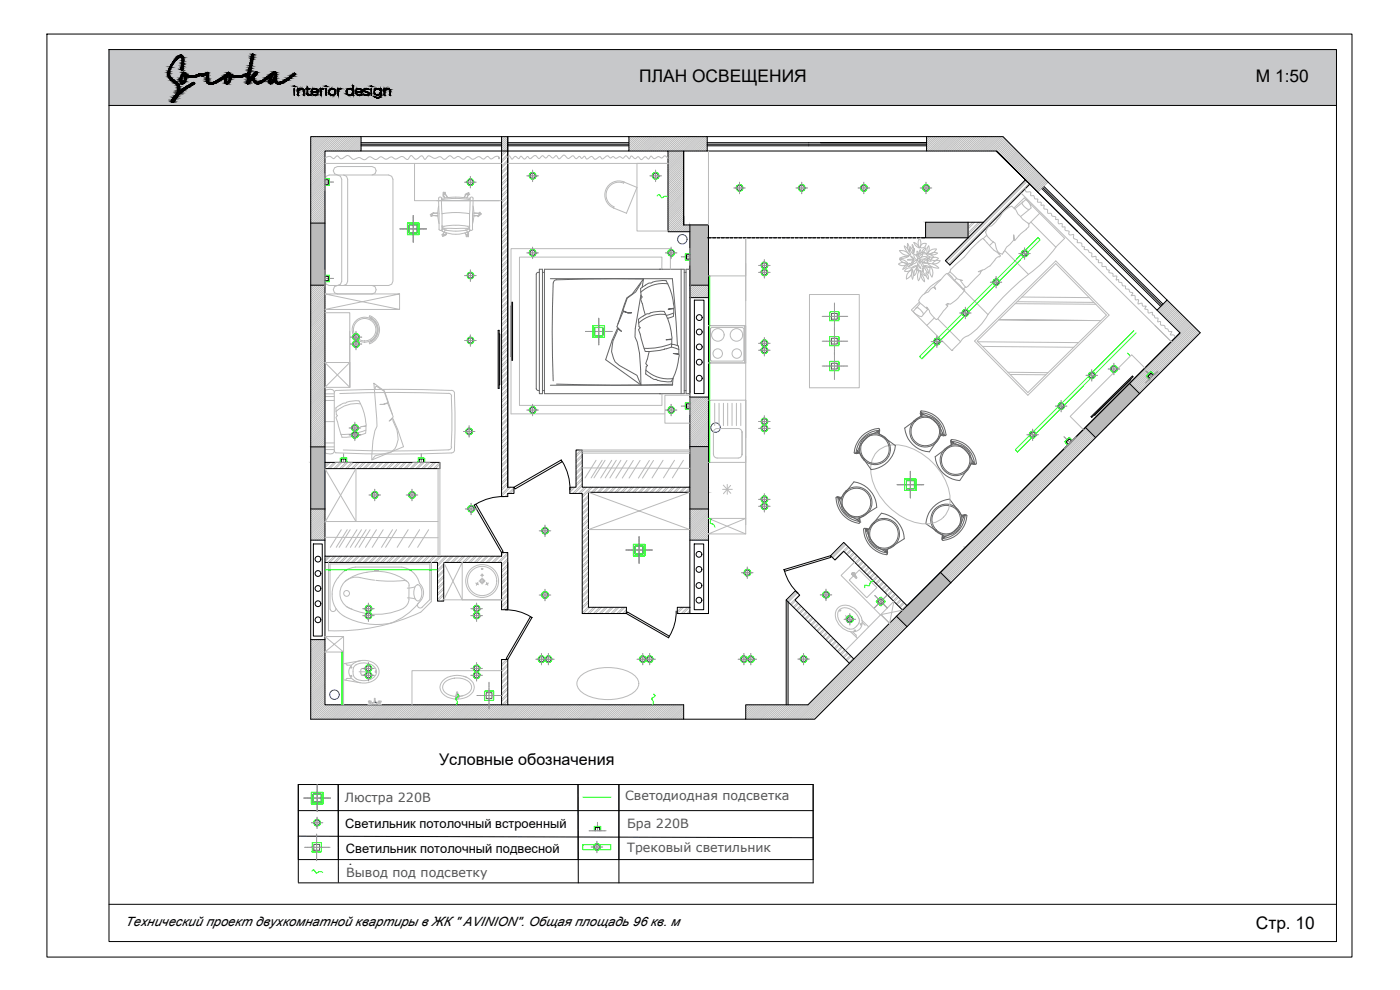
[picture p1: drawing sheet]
<svg xmlns="http://www.w3.org/2000/svg" width="420mm" height="297mm" viewBox="0 0 420 297" stroke-linecap="round" stroke-linejoin="round" font-family="sans-serif">
<defs><g id="words">
<g font-size="5.2">
<text x="191.9" y="24.6">ПЛАН ОСВЕЩЕНИЯ</text>
<text x="376.9" y="24.5">М 1:50</text>
<text x="376.9" y="278.9">Стр. 10</text>
</g>
<text font-size="4.8" x="131.8" y="229.7">Условные обозначения</text>
<g font-size="3.9">
<text x="103.6" y="248.6">Светильник потолочный встроенный</text>
<text x="103.8" y="255.8">Светильник потолочный подвесной</text>
<text x="37.6" y="277.9">Технический проект двухкомнатной квартиры в ЖК &quot; AVINION&quot;. Общая площадь 96 кв. м</text>
</g>
<g font-size="3.8" fill="#545454">
<text x="103.5" y="240.7">Люстра 220В</text>
<text x="187.6" y="240">Светодиодная подсветка</text>
<text x="188.2" y="248.4">Бра 220В</text>
<text x="188.2" y="255.6">Трековый светильник</text>
<text x="103.9" y="263">Вывод под подсветку</text>
</g>
</g></defs>
<path d="M32.7 14.9l368.4 16.7v-16.7zM32.7 14.9l368.4 16.7h-368.4z" fill="#c7c8ca" stroke="#c7c8ca" stroke-width=".3"/>
<path d="M89.5 235.4v22.5h154.5M89.5 235.4h154.5M89.5 235.4v29.3M101.5 235.4v29.3M89.5 243.2h154.5M89.5 250.9l154.5 .4M89.5 264.9h154.5" fill="none" stroke="#000" stroke-width=".3"/>
<!-- layer: OSI -->
<g fill="none" stroke="#989898" stroke-width=".3">
<path d="M97.5 54.6h.7M97.5 56.4v.8M97.5 56.1v.3M97.5 55.3v.8M97.5 54.3v.9M97.5 53.9v.2M97.5 53.2v.6M97.5 52.9v.2M97.5 52.3v.5M97.5 52v.3M97.5 54.2h.1M98.2 54.6h.9"/>
<path d="M99.2 54.6h.2M99.5 54.6h.6M139.4 54.7h.4M139.9 54.7h.2M140.2 54.7h.1M140.3 54.7h.2M140.6 54.7h.5M141.1 54.7h.4M141.2 52.9v.5M141.2 53.5v.2M141.2 53.8v.6M141.2 54.5v.2"/>
<path d="M141.2 54.8v.9M141.2 55.7v.7M141.5 54.7h.6M142.1 54.7h.3M142.4 54.7h.1M142.5 54.7h.3M142.8 54.7h.1M158.1 52.8h.1M158.2 52.8h.3M158.5 52.8h.1M158.7 52.8h.2M158.9 52.8h.6"/>
<path d="M159.5 52.8h.9M159.8 54.2v.3M159.8 53.7v.5M159.8 53.4v.3M159.8 53v.2M159.8 52.4v.3M159.8 51.4v.9M159.8 51v.4M159.8 52.3v.1M159.8 52.7v.2M159.8 53.3v.1M160.5 52.8h.2"/>
<path d="M160.8 52.8h.8M195 52.8h.7M195.7 52.8h.1M195.9 52.8h.8M196.8 54.2v.3M196.8 53.7v.5M196.8 53.4v.3M196.8 53v.2M196.8 52.4v.3M196.8 51.4v.9M196.8 51v.4M196.8 52.3v.1"/>
<path d="M196.8 53.3v.1M197 52.8h-.3l.1 .1M197 52.8h.6M197.7 52.8h.2M198 52.8h.5M220.2 56.4h.3M220.5 56.4h.1M220.6 56.4h.3M220.9 56.4h.7M221.6 56.4h.3M221.9 57.5v.6M221.9 56.9v.5"/>
<path d="M221.9 56.6v.3M221.9 56.2v.2h.5M221.9 55.6v.3M221.9 55.2v.3M221.9 54.7v.5M221.9 55.5v.1M221.9 55.9v.2M221.9 56.5v.1M222.4 56.4h.3M222.7 56.4h.7M223.4 56.4h.3M238.9 56.4h.8"/>
<path d="M240.6 57.5v.6M240.6 56.9v.5M240.6 56.6v.3M240.6 56.2v.2h-.9M240.6 55.6v.3M240.6 55.2v.3M240.6 54.7v.5M240.6 55.5v.1M240.6 55.9v.2M240.6 56.5v.1M240.7 56.4h.1M240.8 56.4h.3"/>
<path d="M241.1 56.4h.7M241.8 56.4h.2M242.1 56.4h.2M257.5 56.4h.3M257.8 56.4h.2M258.1 56.4h.1M258.2 56.4h.5M258.8 56.4h.2M259.1 56.4h.1M259.2 57.5v.6M259.2 56.9v.5M259.2 56.6v.3"/>
<path d="M259.2 56.2v.2h.2M259.2 55.6v.3M259.2 55.2v.3M259.2 54.7v.5M259.2 55.5v.1M259.2 55.9v.2M259.2 56.5v.1M259.5 56.4h.6M260.2 56.4h.2M260.5 56.4h.5M276.2 56.4h.2M276.5 56.4h.1"/>
<path d="M276.6 56.4h.5M277.1 56.4h.3M277.4 56.4h1.8M277.9 57.5v.6M277.9 56.9v.5M277.9 56.6v.3M277.9 56.2v.2M277.9 55.6v.3M277.9 55.2v.3M277.9 54.7v.5M277.9 55.5v.1M277.9 55.9v.2"/>
<path d="M277.9 56.5v.1M279.3 56.4h.1M279.4 56.4h.2M120 68.7h.2M120.3 68.7h.2M120.6 68.7h.6M121.2 68.7h.3M121.5 68.7h.5M122.1 68.7h.2M122.4 68.7h.6M123 68.7h.3M123.3 68.7h.1"/>
<path d="M123.5 68.7h.2M123.8 68.7h.2M124 68.7h.3M124 72.1v.6M124 71.8v.2M124 71.3v.3M124 70.8v.2M124 70.4v.2M124 69.8v.5M124 69.5v.3M124 68.8v.7M124 68.6v.2"/>
<path d="M124 68.1v.3M124 67.6v.2M124 67.2v.2M124 66.6v.5M124 66.3v.3M124 65.6v.7M124 65.3v.3M124 64.7v.6M124 67.5h.1M124 67.9v.2M124 68.4v.1M124 70.7v.1"/>
<path d="M124 71.1v.2M124 71.6v.1M124.3 68.7h.1M124.4 68.7h.3M124.7 68.7h.6M125.3 68.7h.2M125.6 68.7h.6M126.3 68.7h.2M126.6 68.7h.1M126.7 68.7h.2M127 68.7h.5M127.5 68.7h.1"/>
<path d="M127.7 68.7h.3M158.1 75.9h.1M158.2 75.9h.3M158.5 75.9h.1M158.7 75.9h.2M158.9 75.9h.6M159.5 75.9h.9M159.8 77.4v.2M159.8 76.8v.3M159.8 76.4v.2M159.8 75.8v.5M159.8 74.9v.9"/>
<path d="M159.8 74.6v.2M159.8 74.1v.4M159.8 76.7v.1M159.8 77.1v.2M160.5 75.9h.2M160.8 75.9h.8M199.7 75.9h.6M200.4 75.9h.2M200.7 75.9h.1M200.8 75.9h.5M201.4 77.4v.2M201.4 76.8v.3"/>
<path d="M201.4 76.4v.2M201.4 74.9v.9M201.4 74.6v.2M201.4 74.1v.4M201.4 76.7v.1M201.4 77.1v.2M201.6 75.9l-.2-.1v.5M201.7 75.9h.1M201.8 75.9h1.3M204.5 77.1h.7M205.3 77.1h.2M205.6 77.1h.5"/>
<path d="M206.1 77.1h.3M206.4 77.1h.3a.44 .44 0 0 1 .5 .2 .44 .44 0 0 1-.2 .5M207 79.1v.5M207 78.8v.3M207 78v.8M207 76.6v.2M207 75.9v.7M207 75.6v.3M207 75.1v.5M207 74.8v.2M207 74.5v.2M207 76.9v.1"/>
<path d="M207 77.9h.1M227.7 79.6h.6M228.4 79.6h.9M229.4 79.7v.4M229.4 79.4v.3l.2-.1M229.4 78.8v.6M229.4 78.5v.2M229.4 77.9v.4M229.4 78.3v.1M229.4 80v.1M229.6 79.6h.7M230.3 79.6h.3"/>
<path d="M230.6 79.6h.5M305.8 76.1h.1M305.9 76.1h.2M306.2 76.1h.1M306.3 76.1h.5M306.9 76.1h.2M307.2 76.1h.1M307.3 76.1h.2M307.5 77v.5M307.5 76.7v.3M307.5 76.3v.3M307.5 75.6v.7"/>
<path d="M307.5 75.3v.3M307.5 74.8v.5M307.5 74.5v.2M307.5 74.4h.1M307.5 76.6v.1M307.5 77.6v.2M307.6 76.1h.6M308.3 76.1h.9M97.5 81.3v.2M97.5 81.7v.2M97.5 82v.6M97.5 82.6v.3"/>
<path d="M97.5 82.9v.6M97.5 83.8v.6M97.5 84.5v.2M97.5 84.8v1.3M97.5 81v.2M97.5 81.5v.1M98.2 83.5h-.7v.2M98.2 83.5h.9M99.2 83.5h.2M99.5 83.5h.6M106.8 99.8v.5M106.8 99.4v.3"/>
<path d="M106.8 99.7v.1M139.4 82.7h.4M139.9 82.7h.2M140.2 82.7h.1M140.3 82.7h.2M140.6 82.7h.5M141.1 82.7h.4M141.2 83.6v.8M141.2 82.9v.7M141.2 82.6v.3M141.2 82.2v.3M141.2 81.7v.5"/>
<path d="M141.2 81.3v.2M141.2 81v.2M141.2 81.5v.1M141.2 82.5v.1M141.5 82.7h.6M142.1 82.7h.3M142.4 82.7h.1M142.5 82.7h.3M142.8 82.7h.1M175.7 99.5h.5M176.2 99.5h.5M176.8 99.5h.2"/>
<path d="M177.1 99.5h.1M177.2 99.5h.2M177.5 99.5h.2M177.7 99.5h.3M178 99.5h.1M178.2 99.5h.2M178.5 99.5h.5M179 99.5h.4M179.4 99.5h.5M179.7 99.6v1M179.7 98.8v.8M179.7 98.4v.2"/>
<path d="M179.7 97.8v.3M179.7 97.4v.2M179.7 96.8v.5M179.7 96.4v.4M179.7 95.9v.5M179.7 95.6v.2M179.7 95.5h.1M179.7 97.7v.1M179.7 98.1v.2M179.7 98.7h.1M180 99.5h.2M180.3 99.5h.1"/>
<path d="M180.4 99.5h.3M180.7 99.5h.2M181 99.5h.2M181.3 99.5h.1M181.4 99.5h.8M182.2 99.5h1M183.2 99.5h.3M183.5 99.5h.2M227.7 81.7h.6M228.4 81.7h.9M229.3 81.7h.3M229.4 80.7v1.2"/>
<path d="M229.4 80.3v.2M229.4 82.6v.9M229.4 82.4v.2M229.4 81.9v.3M229.4 81v.2M229.4 80.5v.4M229.4 80.1v.3M229.4 80.2h.1M229.4 80.4v.1M229.4 80.6v.1M229.4 82.2v.1M229.6 81.7h.7"/>
<path d="M230.3 81.7h.3M230.6 81.7h.5M246.7 94.9h.3M247 94.9h.6M247.6 94.9h.2M247.9 94.9h.6M248.6 94.9h.2M248.9 94.9h.1M249 94.9h.2M249.3 94.9h.6M250 94.9h.2M250.3 94.9h.5"/>
<path d="M250.4 99.5v.5M250.4 99v.4M250.4 98.6v.3M250.4 97.6v1M250.4 97.3v.3M250.4 96.6v.7M250.4 96.3v.3M250.4 95.3v1M250.4 94.8v.5M250.4 94.5v.3M250.4 94.1v.2M250.4 93.5v.3"/>
<path d="M250.4 93.1v.3M250.4 92.6v.5M250.4 92.1v.4M250.4 91.6v.5M250.4 91.3v.2M250.4 90.9v.2M250.4 91.2h.1M250.4 93.4v.1M250.4 93.8v.2M250.4 94.4v.1M250.4 98.9v.1M250.8 94.9h.3"/>
<path d="M251.1 94.9h.6M251.8 94.9h.2M252.1 94.9h.1M252.2 94.9h1.8M254 94.9h.3M254.3 94.9h.1M288 93.9h.4M288.4 93.9h.3M288.7 93.9h.6M289.4 93.9h.2M289.7 93.9h.1M289.7 95.3v.2"/>
<path d="M289.7 94.6v.5M289.7 94.3v.2M289.7 93.3v.8M289.7 93v.3M289.7 92.2v.8M289.7 94.2h.1M289.7 95.1v.1M289.7 95.6h.1M289.8 93.9h.8M290.6 93.9h.1M290.8 93.9h.7M297.2 84.7h.1"/>
<path d="M297.3 84.7h.3M297.6 84.7h.7M298.3 84.7h.3M298.6 84.7h.1M298.7 84.7h.3M298.9 84.8v1.6M298.9 84.5v.2M298.9 83.8v.6M298.9 83.5v.2M298.9 82.9v.6M299 84.7h.2M299.3 84.7h.2"/>
<path d="M299.6 84.7h.1M299.7 84.7h.3M300 84.7h.6M105.1 101.1h.3M105.1 103.2h.3M105.4 101.1h.2M105.4 103.2h.2M105.7 101.1h.5M105.7 103.2h.5M106.2 101.1h.3M106.2 103.2h.3M106.5 101.1h.7"/>
<path d="M106.5 103.2h.7M106.8 102.6v.3M106.8 101.5v1M106.8 101.8v.2M106.8 101.1v.4M106.8 100.8v.3M106.8 100.4v.2M106.8 104.7v.3M106.8 104.3v.2M106.8 103.7v.5M106.8 103.3v.3M106.8 102.9v.4"/>
<path d="M106.8 102.5v.2M106.8 101.5v.2M106.8 100.7v.1M106.8 102.1v.3M106.8 102.5v.1M106.8 102.8h.1M106.8 103.6v.1M106.8 104.6v.1M107.2 101.1h.3M107.2 103.2h.3M107.5 101.1h.1M107.5 103.2h.1"/>
<path d="M107.6 101.1h.3M107.6 103.2h.3M107.9 101.1h.5M107.9 103.2h.5M108.5 101.1h.1M108.5 103.2h.1M139.4 102.2h.4M139.9 102.2h.2M140.2 102.2h.1M140.3 102.2h.2M140.6 102.2h.5M141.1 102.2h.4"/>
<path d="M141.2 103.4v.4M141.2 102.8v.5M141.2 102.5v.3M141.2 101.9v.6M141.2 101.6v.2M141.2 100.5v1M141.2 103.8v.1M141.5 102.2h.6M142.1 102.2h.3M142.4 102.2h.1M142.5 102.2h.3M142.8 102.2h.1"/>
<path d="M179.7 102.8v.7M179.7 101.9v.8M179.7 101.6v.2M179.7 100.9v.6M179.7 100.6v.3M179.7 102.7v.1M207 119.8v.3M207 119.3v.2M207 119.6v.2M227.7 103h.6M227.7 105.1h.6M228.4 103h.9"/>
<path d="M228.4 105.1h.9M229.3 103h.3M229.4 103.9v.4M229.4 103.3v.6M229.4 103.2v.3M229.4 102.5v.7M229.4 102.2v.3M229.4 101.4v.8M229.4 106.4v.4M229.4 106.1v.3M229.4 105.2v.8M229.4 104.4v.6"/>
<path d="M229.4 104.3v.3M229.4 103.9v.3M229.4 105l.2 .1M229.4 101.3v.1M229.4 103.5v.4M229.4 104.2v.1M229.4 106v.1M229.6 103h.7M229.6 105.1h.7M230.3 103h.3M230.3 105.1h.3M230.6 103h.5"/>
<path d="M230.6 105.1h.5M246.7 102.4h.3M246.7 109.8h.3M247 102.4h.6M247 109.8h.6M247.6 102.4h.2M247.6 109.8h.2M247.9 102.4h.6M247.9 109.8h.6M248.6 102.4h.2M248.6 109.8h.2M248.9 102.4h.1"/>
<path d="M248.9 109.8h.1M249 102.4h.2M249 109.8h.2M249.3 102.4h.6M249.3 109.8h.6M250 102.4h.2M250 109.8h.2M250.3 102.4h.5M250.3 109.8h.5M250.4 106v.9M250.4 105.5v.2M250.4 105v.3"/>
<path d="M250.4 104.5v.5M250.4 104.2v.3M250.4 103.5v.7M250.4 103.2v.3M250.4 102.2v1M250.4 101.4v.8M250.4 101v.2M250.4 100.4v.5M250.4 100v.3M250.4 113.3v.3M250.4 112.9v.3M250.4 112.4v.2"/>
<path d="M250.4 111.9v.3M250.4 111.4v.5M250.4 111v.4M250.4 110.4v.5M250.4 110.1v.3M250.4 109.4v.6M250.4 109.1v.3M250.4 108.2v.9M250.4 107.3v.8M250.4 106.9v.3M250.4 105.8v.4M250.4 100.3v.1"/>
<path d="M250.4 101.3v.1M250.4 105.3v.1M250.4 107.2v.1M250.4 110v.1M250.4 112.2v.1M250.4 112.7v.2M250.4 113.2v.1M250.4 113.6v.2M250.8 102.4h.3M250.8 109.8h.3M251.1 102.4h.6M251.1 109.8h.6"/>
<path d="M251.8 102.4h.2M251.8 109.8h.2M252.1 102.4h.1M252.1 109.8h.1M252.2 102.4h1.8M252.2 109.8h1.8M254 102.4h.3M254 109.8h.3M254.3 102.4h.1M254.3 109.8h.1M279.4 102.5h.5M280 102.5h.2"/>
<path d="M280.3 102.5h.5M280.8 102.5h.3M281.2 103.7v.5M281.2 103.4v.3M281.2 102.8v.5M281.2 102v.3M281.2 101.4v.6M281.2 101.1v.2M281.2 100.8v.2M281.2 102.3v.1M281.2 103.3v.1M281.2 102.5v.2"/>
<path d="M281.2 102.5h.3M281.5 102.5h.3M281.8 102.5h.3M282.1 102.5h.1M282.2 102.5h.7M325.9 112.6h.3M326.2 112.6h.3M326.5 112.6h.6M327.2 112.6h.2M327.5 112.6h.5M327.6 114.1v.3M327.6 113.3v.8"/>
<path d="M327.6 112.3v.8M327.6 111.9v.2M327.6 111.2v.6M327.6 110.9v.2M327.6 112.2h.1M327.6 113.1v.1M328 112.6h.3M328.3 112.6h.7M329 112.6h.3M329.3 112.6h.1M332.6 110.7h.8M333.4 110.7h.3"/>
<path d="M333.7 110.7h.5M334.2 110.7h.3M334.3 111.8v.7M334.3 110.8v.9M334.3 110.5v.3M334.3 109.8v.7M334.3 109.5v.3M334.3 109v.5M334.5 110.7h.1M334.7 110.7h.5M335.2 110.7h.3M335.5 110.7h.1"/>
<path d="M335.6 110.7h.3M335.9 110.7h.1M343.9 111.3v.1M343.9 114.9h-.1M343.9 111.4l.2 .2M344 114.8l-.1 .1M344.1 111.6h.1M344.2 114.6l-.2 .1M344.2 111.7l.2 .2M344.4 111.9l.6 .6M344.4 111.9h.1M344.5 114.3l-.3 .3"/>
<path d="M344.6 114.2l-.1 .1M344.7 114.1h.1M344.7 114.1h-.1M344.9 113.9l-.2 .2M345 112.5h.1M345 113.8h.1M345 113.8h-.1M345 112.5l.3 .2M345.3 112.8h.1M345.3 113.5l-.3 .3M345.3 112.8l.3 .3M345.6 113.2l-.3 .3"/>
<path d="M345.8 113l-.2 .2M345.9 112.9l-.1 .1M346.1 112.7l-.2 .2M346.2 112.6l-.1 .1M346.3 112.5l-.1 .1M346.6 112.2h.1M346.6 112.2l-.3 .3M346.7 112.1l-.1 .1M346.9 111.9l-.2 .2M346.9 111.9h.1M347.2 111.6l-.3 .3M347.2 111.6h.1"/>
<path d="M347.5 111.4l-.3 .2M100.6 138.7h.2M100.8 138.7h1M101.8 138.7h.3M102.1 138.7h.6M102.8 138.7h.2M103.1 138.4v.3h.5M103.1 138.1v.3M103.1 137v.9M103.1 136.2v.8M103.1 138v.1M103.6 138.7h.3"/>
<path d="M103.9 138.7h.1M104 138.7h.5M104.6 138.7h.2M104.8 128.4h.3M104.8 130.5h.3M104.9 138.7h.1M105 138.7h.3M105.2 128.4h.2M105.2 130.5h.2M105.3 138.7h.4M105.5 128.4h.1M105.5 130.5h.1"/>
<path d="M105.6 128.4h.3M105.6 130.5h.3M105.9 128.4h.2M105.9 130.5h.2M106.2 128.4h.2M106.2 130.5h.2M106.5 129.2v1.2M106.5 129.5v.2M106.5 128.8v.4M106.5 128.5v.5M106.5 128.1v.2M106.5 127.5v.5"/>
<path d="M106.5 127.1v.3M106.5 126.7v.4M106.5 132v.2M106.5 131.4v.5M106.5 131v.2M106.5 129.2v.2M106.5 127.4v.1M106.5 128.4h.1M106.5 129v.1M106.5 129.8v.3M106.5 131.3v.1M106.5 130.5v.5"/>
<path d="M106.6 128.4h.8M106.6 130.5h.8M107.4 128.4h.3M107.4 130.5h.3M107.7 128.4h.5M107.7 130.5h.5M123.9 138.7h.1M124 138.7h.3M124.3 138.7h.7M125 138.7h.3M125.3 138.7h.1M125.4 138.7h.3"/>
<path d="M125.7 138.7h.2M126 138.7h.2M126.3 138.7h.1M126.4 138.4v.3h.2M126.4 138.1v.3M126.4 137v.9M126.4 136.2v.8M126.4 138v.1M126.7 138.7h.5M127.2 138.7h.3M127.5 138.7h.7M128.2 138.7h.3"/>
<path d="M128.5 138.7h.1M128.6 138.7h.4M139.1 129.5h.6M139.8 129.5h.2M140.1 129.5h.1M140.2 129.5h.8M140.8 130.5v.7M140.8 130.2v.3M140.8 129.6v.6M140.8 129.3v.2M140.8 128.4v.8M140.8 127.7v.5"/>
<path d="M140.8 128.3v.1M141 129.5h.1M141.2 129.5h.8M142 129.5h.3M142.3 129.5h.2M158.1 123h.1M158.2 123h.3M158.5 123h.1M158.7 123h.2M158.9 123h.6M159.5 123h.9M159.8 121.6v.2"/>
<path d="M159.8 121.9v.6M159.8 122.6v.2M159.8 122.9v.5M159.8 123.4v.3M159.8 123.8v.5M159.8 124.4v.2M159.8 121.3v.3M159.8 123.7v.1M159.8 124.7v.1M160.5 123h.2M160.8 123h.8M199.7 123h.6"/>
<path d="M200.4 123h.2M200.7 123h.1M200.8 123h.5M201.4 123h.2M201.4 121.6v.2M201.4 121.9v.6M201.4 122.6v.2M201.4 122.9v.5M201.4 123.4v.3M201.4 123.8v.5M201.4 124.4v.2M201.4 121.3v.3"/>
<path d="M201.4 123.7v.1M201.4 124.7v.1M201.7 123h.1M201.8 123h1.3M204.5 121.8h.7M205.3 121.8h.2M205.6 121.8h.5M206.1 121.8h.3M206.4 121.8h.6M207 123.3v1.1M207 123v.3M207 122.5v.5"/>
<path d="M207 122.1v.2M207 121.5v.5M207 121.1v.4M207 120.5v.5M207 120.2v.3M207 120.1v.1M207 122.4h.1M227.7 126.5h.6M227.7 128.5h.6M228.4 126.5h.9M228.4 128.5h.9M229.3 126.5h.3"/>
<path d="M229.4 127.8v.7M229.4 127.5v.5M229.4 127.1v.3M229.4 126.4v.9M229.4 126.1v.3M229.4 125.6v.5M229.4 125.3v.2M229.4 124.7v.4M229.4 130v.3M229.4 129.5v.5M229.4 129.2v.2M229.4 127.4v.3"/>
<path d="M229.4 126.8v.3M229.4 125.2h.1M229.4 127.4v.1M229.4 128.1v.1M229.4 129v.1M229.6 128.5h-.2v.5M229.6 126.5h.7M229.6 128.5h.7M230.3 126.5h.3M230.3 128.5h.3M230.6 126.5h.5M230.6 128.5h.5"/>
<path d="M308.2 130.4h.4M308.6 130.4h.1M308.7 130.4h.3M309 130.4h.5M309.6 130.4h.1M309.7 130.4h.3M309.9 131.8v.3M309.9 131.1v.7M309.9 130.8v.3M309.9 130.4v.3M309.9 129.9v.2M309.9 129.4v.3"/>
<path d="M309.9 128.7v.7M309.9 129.7v.1M309.9 130.1v.3M309.9 130.7v.1M309.9 132.1v.1M310 130.4h.5M310.5 130.4h.3M310.8 130.4h.8M316.7 121.8h.4M317.1 121.8h.1M317.3 121.8h.2M317.6 121.8h.6"/>
<path d="M318.2 121.8h.3M318.5 123v.5M318.5 122.7v.2M318.5 120.8v1.8M318.5 120.4v.3M318.5 120.2v.2M318.5 120.7v.1M318.5 123.5v.1M318.5 121.8h.6M319.1 121.8h.2M319.3 131l.1 .1M319.4 121.8h.1"/>
<path d="M319.4 131.1l.1 .1M319.5 121.8h.7M319.5 131.2l.2 .2M319.5 134.5l-.2 .2M319.7 131.4l.1 .1M319.7 134.3l-.1 .2M319.8 131.5l.2 .2M319.8 134.2v.1M320 131.7l.1 .1M320 134l-.1 .2M320.1 131.8l.3 .3M320.3 133.7l-.3 .3"/>
<path d="M320.4 132.1l.3 .2M320.4 133.6l-.1 .1M320.7 132.4l.5 .4M320.7 133.3l-.3 .3M320.8 133.2l-.1 .1M320.8 133.2h.1M321 133l-.2 .2M321.1 132.9l-.1 .1M321.1 132.9h.1M321.4 132.6l-.3 .3M321.7 132.3h.1M321.7 132.3l-.3 .3"/>
<path d="M321.9 132.1l-.2 .2M322 132h.1M322 132l-.1 .1M322.1 131.9l-.1 .1M322.3 131.7l-.2 .2M322.4 131.6l-.1 .1M322.6 131.4l-.2 .2M322.7 131.3l-.1 .1M322.8 131.2l-.1 .1M322.9 131l-.1 .2M110.7 148.5h.1M110.9 148.5h.8"/>
<path d="M111.7 148.5h.1M111.8 148.5h.8M112.5 149.9v.2M112.5 149.2v.5M112.5 148.9v.3M112.5 148.5v.2M112.5 147.8v.6M112.5 147.5v.3M112.5 146.8v.7M112.5 148.8v.1M112.5 149.7v.1M112.5 150.2v.1"/>
<path d="M112.7 148.5h.2M113 148.5h.6M113.7 148.5h.2M113.9 148.5h.3M121.9 148.5h.3M122.2 148.5h.9M123.2 148.5h.5M123.6 149.9v.2M123.6 149.2v.5M123.6 148.9v.3M123.6 148.5v.2M123.6 147.8v.6"/>
<path d="M123.6 147.5v.3M123.6 146.8v.7M123.6 148.8v.1M123.6 149.7v.1M123.6 150.2v.1M123.7 148.5h.3M124 148.5h.1M124.1 148.5h.3M124.4 148.5h.3M124.7 148.5h.3M125 148.5h.1M125.1 148.5h.3"/>
<path d="M139.6 152.7h.1M139.8 152.7h.2M140.1 152.7h.6M140.7 152.7h.3M141 152.7h.1M141.2 152.7h.9M141.4 153.9v.3M141.4 153v.8M141.4 152v.9M141.4 151.7v.2M141.4 151v.7M141.4 153.8v.1"/>
<path d="M141.4 154.2v.2M142.1 152.7h1M161.8 159.3h.3M162.1 159.3h.1M162.2 159.3h.6M162.8 159.3h.3M163.1 159.3h1.8M163.6 159.8v.6M163.6 159.5v.2M163.6 159.1v.2M163.6 158.5v.5M163.6 158.1v.2"/>
<path d="M163.6 157.5v.5M163.6 158.4v.1M163.6 159.4h.1M164.9 159.3h.1M165 159.3h.3M227.7 149.8h.6M227.7 151.9h.6M228.4 149.8h.9M228.4 151.9h.9M229.3 149.8h.3M229.4 151.3v.3M229.4 150.2v.9"/>
<path d="M229.4 149.4v.8M229.4 149.1v.2M229.4 148.4v.6M229.4 148.1v.3M229.4 153.3v.3M229.4 153v.2M229.4 152.3v.6M229.4 152v.2M229.4 151.6v.3h.2M229.4 151.1v.4M229.4 151.2v.1M229.6 149.8h.7"/>
<path d="M229.6 151.9h.7M230.3 149.8h.3M230.3 151.9h.3M230.6 149.8h.5M230.6 151.9h.5M269.2 145.4h.8M270 145.4h1M271 145.4h.1M271.1 145.4h.3M271.4 145.4h.5M272 145.4h.1M272.1 145.4h.3"/>
<path d="M272.4 145.4h.5M273 145.4h.2M273.2 148.5v.8M273.2 148.1v.3M273.2 147.4v.7M273.2 147.1v.3M273.2 146.6v.5M273.2 146.3v.2M273.2 145.6v.5M273.2 145.3v.3M273.2 144.9v.2M273.2 144.2v.6"/>
<path d="M273.2 143.9v.3M273.2 143.4v.5M273.2 143.1v.2M273.2 142.4v.5M273.2 142.1v.2M273.2 141.4v.5M273.2 142h.1M273.2 142.9v.1M273.2 145.2v.1M273.2 146.1v.1M273.2 148.4v.1M273.2 149.4h.1"/>
<path d="M273.2 145.4h.7M273.9 145.4h.3M274.2 145.4h.1M274.3 145.4h.3M274.6 145.4h.6M275.2 145.4h.1M275.3 145.4h.3M275.6 145.4h.5M276.2 145.4h.2M276.5 145.4h.7M161.8 178.5h.3M162.1 178.5h.1"/>
<path d="M162.2 178.5h.6M162.8 178.5h.3M163.1 178.5h1.8M163.6 160.5v.2M163.6 179.6v.7M163.6 179.3v.2M163.6 178.6v.7M163.6 178.3v.3M163.6 177.3v.9M163.6 176.8v.4M163.6 160.8v.2M163.6 177.2v.1"/>
<path d="M163.6 178.2v.1M164.9 178.5h.1M165 178.5h.3M187.8 165h.2M188.1 165h.5M188.6 165h.1M188.8 165h.2M189 165h.6M189.6 165h.3M189.9 165h.6M190.6 165h.2M190.9 165h.1"/>
<path d="M191 165h.2M191.3 165h.6M191.8 168.1v.8M191.8 167.8v.3M191.8 167.1v.7M191.8 166.8v.3M191.8 165.9v.9M191.8 165.3v.5M191.8 165v.3M191.8 164.6v.3M191.8 164.1v.2M191.8 163.6v.3"/>
<path d="M191.8 163.1v.5M191.8 162.7v.3M191.8 162.1v.5M191.8 161.8v.3M191.8 161.4v.2M191.8 161v.3M191.8 161.7v.1M191.8 163.9v.1M191.8 164.4v.2M191.8 164.9v.1M191.8 169h.1M192 165h.2"/>
<path d="M192.3 165h.5M192.8 165h.3M193.1 165h.6M193.8 165h.2M194.1 165h.1M194.2 165h1.6M222.5 171.8h.3M222.8 171.8h.4M223.3 171.8h.5M223.8 171.8h.3M224.1 171.8h.1M224.3 173.1v.5"/>
<path d="M224.3 172.8v.2M224.3 171.9v.8M224.3 171.3v.5M224.3 171v.2M224.3 170.5v.3M224.3 170.1v.4M224.3 170.8v.1M224.7 171.8l-.4 .1M224.8 171.8h.2M225.1 171.8h.1M225.2 171.8h.8M246.2 178.5h.2"/>
<path d="M246.5 178.5h.2M246.7 178.5h.6M247.3 178.5h.1M247.4 178.5h.3M247.7 178.5h.5M247.9 179v.8M247.9 178.7v.3M247.9 178v.7M247.9 177.7v.3M247.9 176.9v.8M247.9 176.8h.1M247.9 179.8v.4"/>
<path d="M248.3 178.5h.4M248.7 178.5h.5M249.2 178.5h.3M249.5 178.5h.1M262.5 178.7l1.9 1.8M264.9 179.9l-.2 .2M265.2 179.6l-.2 .2M265.3 179.5h-.1M265.5 179.3l-.2 .2M265.6 179.2l-.1 .1M265.8 179l-.2 .2M265.9 178.9l-.1 .1"/>
<path d="M266.1 178.7l-.2 .2M266.2 178.6l-.1 .1M266.3 178.5l-.1 .1M108.9 184.7h.6M108.9 182.6h.6M109.5 184.7h.3M109.5 182.6h.3M109.8 184.7h.1M109.8 182.6h.1M110 184.7h.2M110 182.6h.2M110.3 184.7h.2"/>
<path d="M110.3 182.6h.2M110.5 184.7h.3M110.5 182.6h.3M110.6 199.8v.9M110.6 199.5v.2M110.6 198.8v.6M110.6 186.1v.2M110.6 185.5v.3M110.6 185.1v.2M110.6 183.6v1.5M110.6 184.1v.3M110.6 183.3v.2"/>
<path d="M110.6 183.4v.4M110.6 183v.3M110.6 182.6v.3M110.6 181.9v.5M110.6 181.6v.3M110.6 180.9v.6M110.6 181.5v.1M110.6 182.5v.1M110.6 182.9v.3M110.6 183.3v.1M110.6 183.9v.2M110.6 185.4v.1"/>
<path d="M110.6 185.8v.2M110.6 186.4v.1M110.8 184.7h.1M110.8 182.6h.1M110.9 184.7h.3M110.9 182.6h.3M111.2 184.7h.7M111.2 182.6h.7M111.9 184.7h.3M111.9 182.6h.3M112.2 184.7h.1M112.2 182.6h.1"/>
<path d="M141.3 184.7h.8M141.3 182.6h.8M142.1 184.7h.8M142.1 182.6h.8M143 184.7h.2M143 199.8v.9M143 199.5v.2M143 198.9v.5M143 186.1v.2M143 185.5v.3M143 185.1v.2M143 183.6v1.5"/>
<path d="M143 184.1v.3M143 183.3v.2M143 183.4v.4M143 183v.3M143 181.9v.5M143 181.6v.3M143 180.9v.6M143 181.5v.1M143 182.5v.1M143 182.9v.3M143 183.3v.1M143 183.9v.2"/>
<path d="M143 185.4v.1M143 185.8v.2M143 186.4v.1M143 198.8v.1M143.2 182.6h-.2v.3M143.3 184.7h.6M143.3 182.6h.6M144 184.7h.2M144 182.6h.2M144.3 184.7h.5M144.3 182.6h.5M160.8 197.8h.2"/>
<path d="M161.1 197.8h.2M161.4 197.8h.5M161.9 197.8h.4M162.3 197.8h.8M162.5 198.4v.8M162.5 198.1v.3M162.5 197.5v.6M162.5 197.2v.2M162.5 196.2v.9M162.5 196.1h.1M162.5 199.3v.2M162.9 197.8h.2"/>
<path d="M163.1 197.8h.4M163.2 197.8h.1M163.3 197.8h.5M163.6 197.8h.3M163.9 197.8h.2M164 197.8h.2M164.2 197.8h.3M164.5 197.8h.3M164.6 198.4v.8M164.6 198.1v.3M164.6 197.5v.6M164.6 197.2v.2"/>
<path d="M164.6 196.2v.9M164.6 196.1h.1M164.6 199.3v.2M164.8 197.8h.1M165 197.8h.2M165.3 197.8h.5M165.8 197.8h.4M166.2 197.8h.1M191.2 197.8h.1M191.3 197.8h.2M191.6 197.8h.2M191.8 197.8h.3"/>
<path d="M192.1 197.8h.1M192.3 197.8h.2M192.6 197.8h.5M192.9 198.4v.8M192.9 198.1v.3M192.9 197.5v.6M192.9 197.2v.2M192.9 196.2v.9M192.9 196.1h.1M192.9 199.3v.2M193.1 197.8h.6M193.2 197.8h.8"/>
<path d="M193.8 197.8h.4M194.1 197.8h.2M194.2 197.8h.1M194.3 197.8h.3M194.4 197.8h.3M194.8 197.8h.2M195 198.4v.8M195 198.1v.3M195 197.5v.6M195 197.2v.2M195 196.2v.9M195 196.1h.1"/>
<path d="M195 199.3v.2M195.1 197.8h.6M195.7 197.8h.3M196 197.8h.7M221.5 197.8h.5M222.1 197.8h.2M222.4 197.8h.5M222.9 197.8h.1M223 197.8h.3M223.3 198.4v.8M223.3 198.1v.3M223.3 197.5v.6"/>
<path d="M223.3 197.2v.2M223.3 196.2v.9M223.3 196.1h.1M223.3 199.3v.2M223.3 197.8h.4M223.6 197.8h.1M223.7 197.8h.3M223.8 197.8h.1M223.9 197.8h.2M224 197.8h.1M224.1 197.8h1.4M224.2 197.8h.3"/>
<path d="M224.6 197.8h.2M225.3 198.4v.8M225.3 198.1v.3M225.3 197.5v.6M225.3 197.2v.2M225.3 196.2v.9M225.3 196.1h.1M225.3 199.3v.2M225.5 197.8h.3M225.8 197.8h.1M226 197.8h.2M226.3 197.8h.8"/>
<path d="M239.4 197.8h.3M239.7 197.8h.1M239.8 197.8h.3M240.1 197.8h.6M240.7 197.8h.1M240.8 197.8h.3M241.1 197.8h.5M241.2 199.1v.3M241.2 198.4v.7M241.2 198.1v.3M241.2 197.2v.9M241.2 196.3v.8"/>
<path d="M241.2 196.1v.2M241.2 199.4v.1M241.7 197.8h.3M242.1 197.8h.5M242.6 197.8h.3M253.3 185.8h.1M253.4 185.8h.3M253.7 185.8h.1M253.9 185.8h1.7M255 187.2v.4M255 186.9v.2M255 186.2v.6"/>
<path d="M255 185.9v.3M255 184.9v.8M255 184.1v.7M255 184.8v.1M255 185.8v.1M255.7 185.8h.2M256 185.8h.5M256.5 185.8h.3M262.5 182.3l-.1 .1M262.6 182.2v.1M262.8 182l-.1 .1M262.9 181.9h.1"/>
<path d="M263.1 181.7l-.1 .1M263.2 181.6h.1M263.4 181.4l-.1 .1M263.5 181.3h.1M263.7 181.1l-.1 .1M263.8 181h.1M264.1 180.7l-.3 .2M264.3 180.5l-.2 .2M264.4 180.5l.3 .3M264.4 180.4h.1M264.6 180.2l-.2 .2M264.7 180.8l.3 .3"/>
<path d="M264.7 180.1h.1M265 181.1v.1M265.1 181.2l.1 .2M265.2 181.4l.1 .1M265.4 181.5l.1 .2M265.5 181.7l.1 .1M265.7 181.8l.1 .2M265.8 182l.1 .1M266 182.1l.1 .2M266.1 182.3l.1 .1M266.3 182.4h.1M108.9 202.6h.6"/>
<path d="M108.9 200.5h.6M109.5 202.6h.3M109.5 200.5h.3M109.8 202.6h.1M109.8 200.5h.1M110 202.6h.2M110 200.5h.2M110.3 202.6h.2M110.3 200.5h.2M110.5 202.6h.3M110.5 200.5h.3M110.6 203.7v.6"/>
<path d="M110.6 203.4v.2M110.6 202.7v.6M110.6 202.4v.3M110.6 202v.2M110.6 201.6v.3M110.6 200.8v.6M110.6 201.7v.3M110.6 200.9v.7M110.6 201.4v.1M110.6 201.6v.1M110.6 202v.4M110.8 202.6h.1"/>
<path d="M110.8 200.5h.1M110.9 202.6h.3M110.9 200.5h.3M111.2 202.6h.7M111.2 200.5h.7M111.9 202.6h.3M111.9 200.5h.3M112.2 202.6h.1M112.2 200.5h.1M141.3 202.6h.8M141.3 200.5h.8M142.1 202.6h.8"/>
<path d="M142.1 200.5h.8M143 200.5h.2M143 203.7v.7M143 203.4v.2M143 202.7v.6M143 202.4v.3l.2-.1M143 202v.2M143 201.4v.5M143 200.9v.7M143 201.7v.3M143 200.8v.6M143 201.6v.1"/>
<path d="M143 202v.4M143.1 208.7h.5M143.3 202.6h.6M143.3 200.5h.6M143.7 208.7h.2M144 208.7h.8M144 202.6h.2M144 200.5h.2M144.3 202.6h.5M144.3 200.5h.5M144.8 208.7h.1M144.9 208.7h.8"/>
<path d="M145.8 208.7h.1M145.9 208.7h.3M146.2 208.7h.6M146.8 211.9v.8M146.8 211.6v.3M146.8 211v.6M146.8 210.7v.2M146.8 209.8v.8M146.8 208.8v.8M146.8 208.4v.3M146.8 207.7v.7M146.8 207.4v.3"/>
<path d="M146.8 206.9v.5M146.8 206.6v.3M146.8 205.9v.5M146.8 205.6v.3M146.8 205.2v.3M146.8 204.7v.5M146.8 205.5v.1M146.8 206.5v.1M146.8 208.7v.1M146.8 209.7v.1M146.9 208.7h.2M147.2 208.7h.5"/>
<path d="M147.7 208.7h.3M148 208.7h.1M148.2 208.7h.2M148.4 208.7h.3M148.7 208.7h.3M149 208.7h.1M149.1 208.7h.3M149.4 208.7h.7M150.1 208.7h.3M150.4 208.7h.4M91.2 239.5h.2M91.4 239.5h.3"/>
<path d="M91.7 239.5h.7M92.4 239.5h.8M93.2 239.5h.3M93.5 239.5h.7M94.2 239.5h.3M94.5 239.5h.8M95.2 239.9v.5M95.2 239.6v.3M95.2 238.6v.9M95.2 238.4v.2M95.2 237.7v.6M95.2 237.4v.2"/>
<path d="M95.2 236.7v.6M95.2 236.4v.3M95.2 235.9v.5M95.2 235.6v.2M95.2 235.5h.1M95.2 239.5v.1M95.4 239.5h.1M95.5 239.5h.5M96 239.5h.3M96.3 239.5h.1M96.5 239.5h.2M96.8 239.5h.6"/>
<path d="M97.4 239.5h.3M97.7 239.5h.5M98.3 239.5h.2M98.6 239.5h.1M98.7 239.5h.5M91.4 254.2h.2M91.7 254.2h.1M91.8 254.2h.3M92.1 254.2h.2M92.4 254.2h.2M92.7 254.2h.1M92.8 254.2h.2"/>
<path d="M93.1 254.2h.5M93.5 246.9h.2M93.6 254.2h.3M93.7 246.9h.3M93.9 254.2h.7M94 246.9h.1M94.1 246.9h.3M94.4 246.9h.7M94.6 254.2h.3M94.9 254.2h.1M95 257.5v.7M95 257.2v.2"/>
<path d="M95 256.6v.5M95 256.3v.3M95 255.7v.5M95 255.4v.2M95 254.9v.3M95 254.3v.6M95 254v.2h.5M95 253.4v.5M95 253.1v.3M95 252.4v.6M95 252.2v.2M95 250.2v1.8"/>
<path d="M95 252v.1M95 253v.1M95 255.2v.1M95 256.2v.1M95.2 248v.6M95.2 247.7v.2M95.2 247.1v.5M95.2 246.4v.2M95.2 245.8v.3M95.2 245.4v.3M95.2 245.2v.2M95.2 245.7v.1"/>
<path d="M95.2 246.1v.3M95.2 246.7v.1M95.2 242.8v.3M95.2 242.4v.3M95.2 241.9v.5M95.2 241.6v.2M95.2 240.9v.6M95.2 240.6v.2M95.2 240.5v.1M95.2 242.7v.1M95.2 243.1v.4M95.4 246.9l-.2-.1v.3"/>
<path d="M95.4 246.9h.5M95.6 254.2h.2M95.9 254.2h.9M96 246.9h.2M96.3 246.9h.1M96.4 246.9h.5M96.8 254.2h.3M97.1 254.2h.5M97.7 254.2h.1M97.8 254.2h.3M98.1 254.2h.5M98.7 254.2h.3"/>
<path d="M176.8 249.3h.9M177.4 254.1h.8M177.7 249.3h.1M177.9 249.3h.2M178.2 249.3h.5M178.3 254.1h.2M178.5 254.1h.9M178.7 249.3h.1M178.8 249.3h.3M179.1 249.3h.5M179.1 255.4v.5M179.1 255.1v.2"/>
<path d="M179.1 254.6v.3M179.1 254.1v.5M179.1 253.1v.8M179.1 252.8v.3M179.1 252.4v.4M179.1 254v.1M179.1 254.9v.1M179.3 248.9v.3M179.3 248.4v.5M179.3 248.1v.2M179.3 247.4v.6M179.3 247.1v.3"/>
<path d="M179.3 246.7v.2M179.3 247v.1M179.3 249.2v.1M179.4 254.1h.6M179.7 249.3h.2M180 249.3h.6M180.1 254.1h.2M180.4 254.1h.1M180.5 254.1h.2M180.7 249.3h.2M180.8 254.1h.1M181 249.3h.1"/>
<path d="M181.1 249.3h.2M181.4 249.3h.5"/>
</g>
<g fill="none" stroke="#032e9b" stroke-width=".3">
<path d="M122.8 67.5h2.4v2.4h-2.4zM178.5 98.3h2.4v2.4h-2.4zM272 144.2h2.4v2.5h-2.4zM190.6 163.8h2.4v2.4h-2.4zM94 238.3h2.4v2.4h-2.4z"/>
<circle cx="141.2" cy="54.6" r=".78"/>
<circle cx="159.9" cy="52.7" r=".78"/>
<circle cx="196.8" cy="52.7" r=".78"/>
<circle cx="222" cy="56.4" r=".78"/>
<circle cx="240.6" cy="56.4" r=".78"/>
<circle cx="259.3" cy="56.4" r=".78"/>
<circle cx="277.9" cy="56.4" r=".78"/>
<circle cx="159.9" cy="75.9" r=".78"/>
<circle cx="201.4" cy="75.9" r=".78"/>
<circle cx="229.4" cy="79.6" r=".78"/>
<circle cx="307.5" cy="76.1" r=".78"/>
<circle cx="141.2" cy="82.7" r=".78"/>
<circle cx="229.4" cy="81.7" r=".78"/>
<circle cx="289.7" cy="93.9" r=".78"/>
<circle cx="299" cy="84.7" r=".78"/>
<circle cx="106.9" cy="103.2" r=".78"/>
<circle cx="106.9" cy="101.1" r=".78"/>
<circle cx="141.2" cy="102.1" r=".78"/>
<circle cx="229.4" cy="103" r=".78"/>
<circle cx="229.4" cy="105.1" r=".78"/>
<circle cx="281.2" cy="102.5" r=".78"/>
<circle cx="327.7" cy="112.6" r=".78"/>
<circle cx="334.3" cy="110.7" r=".78"/>
<circle cx="106.5" cy="130.5" r=".78"/>
<circle cx="106.5" cy="128.4" r=".78"/>
<circle cx="140.8" cy="129.4" r=".78"/>
<circle cx="159.9" cy="123" r=".78"/>
<circle cx="201.4" cy="123" r=".78"/>
<circle cx="229.4" cy="126.4" r=".78"/>
<circle cx="229.4" cy="128.5" r=".78"/>
<circle cx="309.9" cy="130.4" r=".78"/>
<circle cx="318.5" cy="121.8" r=".78"/>
<circle cx="112.5" cy="148.5" r=".78"/>
<circle cx="123.7" cy="148.5" r=".78"/>
<circle cx="141.4" cy="152.7" r=".78"/>
<circle cx="163.6" cy="159.3" r=".78"/>
<circle cx="229.4" cy="149.8" r=".78"/>
<circle cx="229.4" cy="151.9" r=".78"/>
<circle cx="163.6" cy="178.5" r=".78"/>
<circle cx="224.3" cy="171.8" r=".78"/>
<circle cx="247.9" cy="178.5" r=".78"/>
<circle cx="110.6" cy="184.7" r=".78"/>
<circle cx="110.6" cy="182.6" r=".78"/>
<circle cx="143.1" cy="184.7" r=".78"/>
<circle cx="143.1" cy="182.6" r=".78"/>
<circle cx="162.5" cy="197.8" r=".78"/>
<circle cx="164.6" cy="197.8" r=".78"/>
<circle cx="192.9" cy="197.8" r=".78"/>
<circle cx="195" cy="197.8" r=".78"/>
<circle cx="223.3" cy="197.8" r=".78"/>
<circle cx="225.3" cy="197.8" r=".78"/>
<circle cx="241.2" cy="197.7" r=".78"/>
<circle cx="255.1" cy="185.8" r=".78"/>
<circle cx="110.6" cy="200.5" r=".78"/>
<circle cx="110.6" cy="202.6" r=".78"/>
<circle cx="143.1" cy="200.5" r=".78"/>
<circle cx="143.1" cy="202.6" r=".78"/>
<circle cx="95.2" cy="246.8" r=".78"/>
<circle cx="179.2" cy="254.1" r=".78"/>
</g>
<g fill="none" stroke="#0f0" stroke-width=".3">
<path d="M122.3 66.9h3.5v3.5h-3.5zM122.8 67.5h2.4v2.4h-2.4zM178 97.7h3.4v3.5h-3.4zM178.5 98.3h2.4v2.4h-2.4zM271.5 143.7h3.4v3.5h-3.4zM272 144.2h2.4v2.5h-2.4zM190.1 163.3h3.4v3.5h-3.4zM190.6 163.8h2.4v2.4h-2.4zM93.5 237.7h3.4v3.5h-3.4zM94 238.3h2.4v2.4h-2.4z"/>
<circle cx="141.2" cy="54.6" r="1.04"/>
<circle cx="159.9" cy="52.7" r="1.04"/>
<circle cx="196.8" cy="52.7" r="1.04"/>
<circle cx="222" cy="56.4" r="1.04"/>
<circle cx="240.6" cy="56.4" r="1.04"/>
<circle cx="259.3" cy="56.4" r="1.04"/>
<circle cx="277.9" cy="56.4" r="1.04"/>
<circle cx="159.9" cy="75.9" r="1.04"/>
<circle cx="201.4" cy="75.9" r="1.04"/>
<circle cx="229.4" cy="79.6" r="1.04"/>
<circle cx="307.5" cy="76.1" r="1.04"/>
<circle cx="141.2" cy="82.7" r="1.04"/>
<circle cx="229.4" cy="81.7" r="1.04"/>
<circle cx="289.7" cy="93.9" r="1.04"/>
<circle cx="299" cy="84.7" r="1.04"/>
<circle cx="106.9" cy="101.1" r="1.04"/>
<circle cx="106.9" cy="103.2" r="1.04"/>
<circle cx="141.2" cy="102.1" r="1.04"/>
<circle cx="229.4" cy="103" r="1.04"/>
<circle cx="229.4" cy="105.1" r="1.04"/>
<circle cx="281.2" cy="102.5" r="1.04"/>
<circle cx="327.7" cy="112.6" r="1.04"/>
<circle cx="334.3" cy="110.7" r="1.04"/>
<circle cx="106.5" cy="128.4" r="1.04"/>
<circle cx="106.5" cy="130.5" r="1.04"/>
<circle cx="140.8" cy="129.4" r="1.04"/>
<circle cx="159.9" cy="123" r="1.04"/>
<circle cx="201.4" cy="123" r="1.04"/>
<circle cx="229.4" cy="126.4" r="1.04"/>
<circle cx="229.4" cy="128.5" r="1.04"/>
<circle cx="309.9" cy="130.4" r="1.04"/>
<circle cx="318.5" cy="121.8" r="1.04"/>
<circle cx="112.5" cy="148.5" r="1.04"/>
<circle cx="123.7" cy="148.5" r="1.04"/>
<circle cx="141.4" cy="152.7" r="1.04"/>
<circle cx="163.6" cy="159.3" r="1.04"/>
<circle cx="229.4" cy="149.8" r="1.04"/>
<circle cx="229.4" cy="151.9" r="1.04"/>
<circle cx="163.6" cy="178.5" r="1.04"/>
<circle cx="224.3" cy="171.8" r="1.04"/>
<circle cx="247.9" cy="178.5" r="1.04"/>
<circle cx="110.6" cy="184.7" r="1.04"/>
<circle cx="110.6" cy="182.6" r="1.04"/>
<circle cx="143.1" cy="184.7" r="1.04"/>
<circle cx="143.1" cy="182.6" r="1.04"/>
<circle cx="162.5" cy="197.8" r="1.04"/>
<circle cx="164.6" cy="197.8" r="1.04"/>
<circle cx="192.9" cy="197.8" r="1.04"/>
<circle cx="195" cy="197.8" r="1.04"/>
<circle cx="223.3" cy="197.8" r="1.04"/>
<circle cx="225.3" cy="197.8" r="1.04"/>
<circle cx="241.2" cy="197.7" r="1.04"/>
<circle cx="255.1" cy="185.8" r="1.04"/>
<circle cx="110.6" cy="200.5" r="1.04"/>
<circle cx="110.6" cy="202.6" r="1.04"/>
<circle cx="143.1" cy="200.5" r="1.04"/>
<circle cx="143.1" cy="202.6" r="1.04"/>
<circle cx="95.2" cy="246.8" r="1.04"/>
<circle cx="179.2" cy="254.1" r="1.04"/>
</g>
<path d="M249 93.5h2.8v2.8h-2.8zM249 101h2.8v2.8h-2.8zM249 108.4h2.8v2.8h-2.8zM264.3 179.1l1.4 1.4-1.4 1.3-1.3-1.3zM145.4 207.3h2.8v2.8h-2.8zM93.7 252.8h2.7v2.8h-2.7z" fill="none" stroke="#0f0" stroke-width=".3"/>
<path d="M249.5 94h1.8v1.8h-1.8zM249.5 101.5h1.8v1.7h-1.8zM249.5 109h1.8v1.7h-1.8zM263.5 180.5l.8-.9 .9 .9-.9 .8zM145.9 207.8h1.7v1.8h-1.7zM94.2 253.4h1.7v1.7h-1.7z" fill="none" stroke="#606060" stroke-width=".3"/>
<g fill="none" stroke="#0f0" stroke-width=".3">
<path d="M197.2 58.8l.7-.5 .6 1 .5-.1a1.05 1.05 0 0 1 1.5-.1M311.5 71.3l.7 .7-35.5 35.7-.7-.7zM213 82.8v55.9M340.3 99.2l-35.6 35.7 .7 .7 35.5-35.7M338.4 105.9l.6 .7M212.6 155.5l.7 .2-.2 1.1a2.22 2.22 0 0 1 1.4 1.4M97.5 171h33.8M262.1 174.2a2.36 2.36 0 0 0-1.3 1.5l-1.2-.1-.1 .7M137.3 208.2l.5 .6-1 .8 .4 1-.2 .9M196.2 208.2l.4 .6-1 .8 .5 1-.3 .9M174.9 239.2h8.4M174.9 253.4h8.4v1.5h-8.4z"/>
<path d="M93.6 261.4l.6-.4 .8 1 .9-.5 .9 .3"/>
</g>
<!-- layer: RAZMER -->
<path d="M97.5 53.9h1v1.4h-1M207 76.4h-1v1.3h1M97.5 82.9h1v1.3h-1M346.1 112.7l-.7-.7-.9 .9 .7 .7M102.4 138.7v-1h1.4v1M125.8 138.7v-1h1.3v1M207 121.2h-1v1.3h1M321.6 132.3l-.7-.6-.9 .9 .7 .7M178.7 249.3v-1h1.3v1" fill="none" stroke="#000" stroke-width=".3"/>
<path d="M97.5 53.6h1.4v2h-1.4M207 76.1h-1.3v2h1.3M97.5 82.6h1.4v2h-1.4M346.4 112.5l-1-1-1.4 1.4 .9 .9M102.1 138.7v-1.3h2v1.3M125.5 138.7v-1.3h2v1.3M207 120.8h-1.3v2h1.3M321.8 132.1l-.9-.9-1.4 1.4 .9 .9M178.3 249.3v-1.3h2v1.3" fill="none" stroke="#0f0" stroke-width=".3"/>
<path d="M14.1 10.2h391.7v277h-391.7zM32.7 14.9h368.4v267.6h-368.4z" fill="none" stroke="#000" stroke-width=".3"/>
<g fill="none" stroke="#bababa" stroke-width=".3">
<path d="M97.5 49h53M97.9 52.9l.9-.4h17.9l.8 .4 .4 .9v30.6l-.4 .9-.8 .4h-17.9l-.9-.4-.4-.9v-30.6zM103.1 52.5l.9 .4 .3 .9v30.6l-.3 .9-.9 .4M111.7 52.5l.9-.4 .3-.9-.3-.9-.9-.3h-10.4l-.9 .3-.4 .9 .4 .9 1.8 .8 .4 .9v30.6l-.4 .9-1.8 .7-.4 .9 .4 1 .9 .3h10.4l.9-.3 .3-1-.3-.9-.9-.3M124.4 49v11.2h26.1M131.6 59.5l.4-.4 .5 .3 .2 4.7M131.7 59.5l.1 4.6M132.5 59.9l4.3-.4 4.3 .4M132.5 59.5l4.3-.3 4.3 .3M133 58.5l.5 .9M133.2 58.1v-.4h-.2v1.2l.2-.1M133.4 58.2l-.2 .1"/>
<path d="M133.4 58.1v-.4h.2l.1 .6M133.5 58.2l-.3-.1-.1 .3M133.6 58.2l-.6 .3 .4 .9M133.6 58.2l.7 1.1M133.6 58.1l.8 1.2M140 58.2l.5 .3-.3 .9M140 58.2l-.7 1.1M140 58.1l-.8 1.2M140.1 58.2l.3-.1 .1 .3M140.2 58.2l.2 .1M140.4 58.1l.4-.2-.1-.1-1.1 .5 .2 .2M140.5 58.3l.4-.2 .1 .2-.5 .3"/>
<path d="M140.5 58.5l-.5 .9M142 59.5l-.2 9.3M142 59.5l-.4-.4-.5 .3-.2 4.7M149.8 47.1v.5a.77 .77 0 0 0-.6-.8 .77 .77 0 0 0-.9 .4 .99 .99 0 0 1-1 .5 .99 .99 0 0 1-.8-.7h-.5l-.8 .7-1.4-.7-.6 .1a1.48 1.48 0 0 1-2.5-.1h-.4l-1 .8-.7-.2a1.31 1.31 0 0 0-2.1-.1h-.5a1.03 1.03 0 0 0-.9-.8 1.03 1.03 0 0 0-1 .6l-.8 .5-1.2-.8-1.8 .5-1.7-.7-1 1-.5-.5a.75 .75 0 0 0-.7-.6 .75 .75 0 0 0-.8 .6l-.5 .4a1.24 1.24 0 0 1-1.4-.9l-.4-.1-.5 .6a.67 .67 0 0 1-.6 .6 .67 .67 0 0 1-.7-.4l-.5-.5h-.6l-1.3 .7h-.6a1.43 1.43 0 0 0-2.3 0h-.7a1.37 1.37 0 0 0-2.4 .1l-.8-.1a1.51 1.51 0 0 0-2.6 .1l-.6 .1a1.99 1.99 0 0 0-2.8-.1l-.7-.2-1.2-.9-1.9 .9h-.4l-.6-.6a.6 .6 0 0 0-1 .3l-.4 .3-.9-.6-.6-.1-1.1 .5M152.4 49h48.1h-9.3v20.3h9.3M152.4 47.3v-.3l.4-.2 .8 1 .3-.2a.82 .82 0 0 1 .7-.7 .82 .82 0 0 1 .9 .6l.3 .1 .4-.7 .5 .3a.71 .71 0 0 0 .8 .5 .71 .71 0 0 0 .6-.7h.4l.5 .6 .7-.3a1.02 1.02 0 0 1 1-.6 1.02 1.02 0 0 1 .9 .8l.3 .1 .9-.9 1 .7 .9-.8 1.1 .8 1-.7 .3 .1 .6 .8 .7-.4a.85 .85 0 0 1 .8-.7 .85 .85 0 0 1 .8 .7l.7 .4 1.1-.8 .4 .1a.75 .75 0 0 0 .8 .7 .75 .75 0 0 0 .7-.6h.4l.5 .6 .9-.7 .7 .8 1.4-.8 .9 .9 1.4-.8h.3l.5 .7 1.5-.9 1.1 .6 .6-.4 .4 .1a.87 .87 0 0 0 1.5-.1h.3l.8 .5 1-.7 1 .8 .5-.8 .4 .1a.88 .88 0 0 0 .8 .7 .88 .88 0 0 0 .9-.6l.9 .9 1.3-.9 1 .7 .6-.9 .9 .8 .5-.1a1.25 1.25 0 0 1 1.9-.1l1-.6 .9 .7M187.2 54.9a3.8 3.8 0 0 0-5 2.2 3.8 3.8 0 0 0 2.1 4.9l-.2 .4M187.3 54.6l3.9 1.6-3.2 7.8-3.9-1.6M187.3 54.6l-.2 .4M187.3 54.6a4.2 4.2 0 0 0-5.5 2.3 4.2 4.2 0 0 0 2.3 5.5M212.6 45.3v22.2M306.4 57.9l45.1 44.6-4.9-4.8"/>
<path d="M307.7 56.6a.84 .84 0 0 0 .3 1 .84 .84 0 0 0 1-.1l.4 .3a.58 .58 0 0 0-.1 .9 .58 .58 0 0 0 .9 0l.1 .1a.82 .82 0 0 0 .2 .8 .82 .82 0 0 0 .9 .1v.9h.9l.2 .2v.8l.8-.1 .1 .2a.69 .69 0 0 0-.1 .9 .69 .69 0 0 0 .9 .2l.2 .2 .1 1h.8l.4 .7 1.1 .3v.8l.8 .1 .1 1.2h1.1v.9l.8 .1a.82 .82 0 0 0 .1 .9 .82 .82 0 0 0 .8 .3l.4 .2a.64 .64 0 0 0 0 .9 .64 .64 0 0 0 .9 0h.4a.97 .97 0 0 0 .4 1.3l.8 .4-.1 .6a1.07 1.07 0 0 1 1.4 .8l.1 .4 .7 .2-.1 .7a1.25 1.25 0 0 1 1.6 .9l.6 .3 .1 1.1 1.3-.1v.9l.7 .2-.1 .5 .3 .2a.63 .63 0 0 1 .8 .2 .63 .63 0 0 1 0 .8l1.1 .2a1.02 1.02 0 0 0 1.1 1l-.1 .7 1.2 .4v.8h1.2l-.2 1.1 .7-.1 .2 .8 .7 .1a.8 .8 0 0 0 .2 .8 .8 .8 0 0 0 .9 .2l.2 .9 .9 .1a.98 .98 0 0 0 1.2 1.1l-.5 .8a.71 .71 0 0 1 .7-.1 .71 .71 0 0 1 .5 .6l.1 .8h.9l-.1 1.2 1.2-.2a.71 .71 0 0 0 .2 .9 .71 .71 0 0 0 .9-.1l.1 .2-.4 .7 .9 .3 .2 .9 1.2-.2-.1 .8 .5 .1a.88 .88 0 0 0 1.2 .9l-.1 1 .8-.1 .1 1 .3 .2a.88 .88 0 0 1 1.2 .9l.7 .3 .3 .7h.9l-.5 1h1l.4 .5M129.7 64.6l-.4 .2 .1 .2 .6-.3M129.8 64h1.6M129.8 64v.7M129.8 64.2v.2M129.8 64.1l-.2 .2 .2 .3M130.2 64v-.2l-1.1 .6 .1 .2 .4-.2M131.1 60.2h18.7M131.4 64.7h-1.6l1.6 .2M131.4 63.8l-1.6 .2M131.6 61.8l-.2 2.3 .4 3M131.8 64.1l-.1 4.7a.49 .49 0 0 0 .6 .3 .49 .49 0 0 0 .4-.6"/>
<path d="M132.5 69l.3 .4M132.6 64.1l4.2-.3 4.1 .3M132.7 64.1v4.5M132.7 67.9l.3 .8M132.7 68l.3 .4 .5 .1 3.3 .1 3.6-.1 .5-.5M132.8 69.4l1.7 .6 2.3 .3M132.8 69.4l-.1-.3 .3-.4 .9 .3-.4 .2 .1 .5M133.1 70.1l-.5 .3 .1 .2 .3-.2M133.1 70.2l.1 .4 .3-.1M133.2 70.3l.2 .1M133.3 69.6l-.3 .6M133.3 69.7l-.3 .5"/>
<path d="M133.8 70.2l.2 .2-1.1 .6-.1-.2 .4-.2M133.9 69.1l2.9 .3M134 69.9l-.4 .6M134.1 69.9l-.5 .6-.6-.3M136.8 67.6l-3.5 .3-.7-.2M136.8 67.6l3.8 .3 .4-.2M139.5 69.9l.5 .6 .5-.3M139.6 69.9l.4 .6M139.7 69.1l-2.9 .3M139.9 70.5v.5h.3v-.4M140.2 69.7l.3 .5M140.3 69.6l.3 .6"/>
<path d="M140.4 70.3l-.2 .1M140.4 69.9l.2-.2v1.3h-.2v-.4M140.5 70.2l-.1 .4-.3-.1M140.8 69.4l.2-.3-.4-.4-.9 .3 .5 .2-.2 .5M140.8 69.4l-1.6 .6-2.4 .3M140.9 64.1v4.5M140.9 68.5l.1 .4 .4 .2M141 67.9l-.4 .8M141.1 69l-.3 .4M141.9 68.8l-.5 .3M142 61.8l.2 2.3-.4 3M142.2 64.7h1.5"/>
<path d="M142.2 64h1.5M142.2 63.8l1.6 .2M143.6 64l.4-.3 .2 .2-.4 .2M143.7 64v.7l-1.5 .2M143.8 64.1l.2 .2-.2 .3M143.8 64.2v.2M144 64.3l.3-.3 .2 .2-1 .8v-.3M223.8 79.1v52.2v-11.2M269.7 79.2l1.2-.4 1.2 .4-.8 .5a1.74 1.74 0 0 1-1.6-.5zM270 77.8l1.3 .3 1.2 .9-1.4-.3-1.1-.9M271.4 73.8l.6 1.5 1.2 1.2M271.4 73.8l1.2 1.2 .7 1.5"/>
<path d="M272.3 78l.8-.2 1.2 .1zM272.4 73v1.6l.5 1v-1.1l-.5-1.5M272.6 80l1.2-.6zM272.7 76.9l-1.3 .5-1.4 .1 1.3-.5 1.4-.1M273 76.6a2.91 2.91 0 0 1-3-1.4 2.94 2.94 0 0 1 3 1.4M273.8 79.3l-1-.3 .5 .1 .5 .3M273.8 73.4l.3 1.1-.3-.5zM274 76.2l-.6-.8-.2-1.3 .6 .7 .1 1.4M274.3 77.9l-.7 .9M274.3 77.7l-1-.9 1 .9M274.3 72.7l.7 1.2 .8 .5-.7-1.2-.8-.5M274.3 76.3a1.63 1.63 0 0 0 1.1 1.8"/>
<path d="M274.3 77.9l-.7 1M274.3 76.3a1.63 1.63 0 0 1 1.1 1.7M274.4 74.5l-.3 .7 .1 .8 .3-.7-.1-.8M275 76.3l.4 .2 .3 .4-.5-.2zM275.1 79.9l.4 .7 .1 .8M275.1 79.8l.1 .9 .4 .7M275.2 75.4l.1 .6 .3 .5M275.2 75.4l.4 .4v.6M275.4 77.9a1.59 1.59 0 0 1-1.6 1.3M275.5 78a1.59 1.59 0 0 0-1.6 1.3M275.7 79.7l.5 .3 .1 .5M275.7 79.7l.2 .5 .5 .3"/>
<path d="M275.7 77.5l.7-.3 .5-.9-.7 .3-.5 .9M275.9 78.2v.7l-.5 .9v-.7zM276 74.4l.4-1.4-.5-1.4-.4 1.4 .6 1.4M276.1 76.3a1.06 1.06 0 0 1 .1-1.4 1.04 1.04 0 0 1-.1 1.4M276.1 77.9l.8 1.2 .4 1.5-.8-1.3zM276.5 75.7l.5 .4h1.1l-.6-.3h-1M277 78.8l1.1 .1M277 78.8l1.1 .2M277.5 79.8l.9 1.2 .3 1-1-1.2zM277.5 79.7l.9 .1 .7 .4h-.9l-.7-.4M277.7 77.9l-.6 .1-.5 .6 .7-.1 .4-.5M277.9 74.4l-1 .7-.2 .7"/>
<path d="M277.9 74.4l-.3 .7-.9 .7M277.9 73.1a1.25 1.25 0 0 0-1.7 1.2M277.9 73.1a1.25 1.25 0 0 1-1.7 1.2M278.1 77.9l.4 .9zM278.2 77.7a.95 .95 0 0 1 1.2 .6M278.2 78.8l.8 .8 1 .6 1.7 .2-1.4-1-1.8-.3M278.3 77.8a.95 .95 0 0 0 1.1 .5M278.3 77.1l-1.2 .6h-1.3l1.2-.7 1.3 .1M278.3 76l.6-1.3-.2-.9-.5 1.3 .1 .9M279.1 77.3l-.9 .3M279.1 77.4l-.8 .2M279.1 76.3l1.3-.6 .9 .2-.8 .5-1.4-.1"/>
<path d="M279.3 80l.7 1.5-.3 1.6-.7-1.5zM279.4 77.8a1.51 1.51 0 0 0 2.2-.3 1.55 1.55 0 0 0-2.2 .4M280.1 78.7l1.2-.6 .8 .1-.6 .7-.8 .3-.9-.1zM280.3 77.2l-1.3-.9h-1l1.2 .8 1.1 .1M281 74.7a2.43 2.43 0 0 0-2.6 1.4M281 74.7a2.43 2.43 0 0 1-2.6 1.4M295.4 71.9l3 3.2 1.8 1.5-.1 .4h-.4M295.5 72l-.6-.5a27.9 27.9 0 0 0-5.6 5.7l-4 3.7M295.7 69.5a6.8 6.8 0 0 0 2.9 3.5l.7 2.3 .6 .7M296.1 70.5l-1.1 1.1M298.1 72.6l-1.1 1.1M298.2 72.6l-.1 .1"/>
<path d="M298.6 78a9.1 9.1 0 0 1-5 3.5h.8l-.2 .6-4.3 4.2-1.7-2.2h.6l-1.5-.4-2.2-2.1 .2-.9M299.7 77l-.7 .4-.4 .6M299.9 76l-.2 .2M301.3 75.5l-.5 .8-.9-.3M301.5 75.2l7.1 7.1M304.3 62.5l3.1-3.1 12.1 12.1-2.6 2.6-7.5-7.5M304.4 71.5l-.2 .2M304.5 62.7l3.4-2.9 .8 .7 .7 1.9-3.1 2.6M306.8 61.3a3.4 3.4 0 0 0 2.1 1.5M307 60.5l-.2 .4v.4M307.9 68.8l.9-.8v-.8l-.8-.6a12 12 0 0 1-3.1-3.6l-1.3-1.1a6.8 6.8 0 0 0-3.5 3.2l-2.5 2.7-.8 .1-.6 .7-.4 1.1M308 68.8a12.8 12.8 0 0 0-3.5 3.4l-.3-1.7v1.6l-2.1 2-1 1.7"/>
<path d="M309.4 61.3l-.2 .2M312 64l-3.2 3.2M316.9 74.1a37.5 37.5 0 0 1-8.2 8.2M97.5 93.8h7.5v22.4v-7.4h-7.5l7.5 7.4M105 99.4v16.8h-7.5l7.5-7.4M111.4 95.3l-.2 .4M111.5 95.4l-.2 .3M111.6 95.6a3.9 3.9 0 0 1 0 6.6M111.6 95.5l-.2 .3M119.9 88.2l-22.4 4.7h22.4v-4.7h-22.4l22.4 4.7M198.6 80.8l.1-3.7h-42.8v44.5h42.8v-3.5M201.2 80.8v-6.2h-47.8v49.6h46.1"/>
<path d="M212.6 82.8h11.2v-11.2v18.6M213.6 98.3h9.3l.4 .4v9.3l-.4 .3h-9.3l-.4-.3v-9.3zM242.9 88.4h15v27.9h-15zM271.4 80l1.2-.7-.5 .8-1.1 .7zM273.5 93l12.2 12.2M273.6 80.5a1.71 1.71 0 0 0-2.1 .8M273.6 80.6a1.71 1.71 0 0 1-2.1 .7M273.7 80.9a2.56 2.56 0 0 1-1.7 2.8M273.8 80.9a2.56 2.56 0 0 0-1.8 2.8M273.9 80.9l.2 1.4-.2 1.4-.3-1.4zM273.9 80.1l1.1-.4-.6 .5-.8 .2zM275 80.5l-.7 1.2 .1 1"/>
<path d="M275 80.5l.1 .9-.7 1.3M275.6 92.4a3.6 3.6 0 0 1 1.5 2M275.6 92.4l-.5-.1-.3 .3M275.7 84.2l.5-1.5-.2-1.6-.6 1.5 .2 1.6M275.9 90.6l-2.4 2.4M276.1 81.2l.9 .5 .7 1.1-.8-.5zM276.2 91l-2.1 2.5 .7 .7 1.8 .8 1.9-2.3M276.3 82.3l.5 1.5 .7 .8M276.4 82.2l.6 .8 .5 1.5M276.9 80.5l.2 .5-.1 .6-.2-.5 .1-.6M278 81.8l.6 1.1v.8l-.7-1v-.9M280.4 95.4l-2.2 2.2"/>
<path d="M280.5 86.1l-.2 .2M280.6 86.2l-.2 .2M281.5 95.7l6.8 6.8-2.6 2.7M282.3 83.9a14.6 14.6 0 0 0-4.9 4.3M284.4 82.2l12.1 12.2M284.7 91.2l-.5 .4M285.1 81.5l-.5 .5M287.1 83.5l-.7 .7M288.7 86.3l-4.1-4.3-.6 .1-3.6 3.8 .4 .9-.7-.7-1.5 1.5a4.4 4.4 0 0 0-2.9 2.6l.3 .7 2.4 1.9-.3-.7 .8 1.1a5.8 5.8 0 0 0 2.1 2.7l.5-.3 3-3.8-.6-.4 .5-.4 .8 .3a15.1 15.1 0 0 0 4.4-4.3l-.9-.7M289.8 86.1l-.8 .7M294.8 81l-.5 .5M296.5 94.4a16.3 16.3 0 0 1-7.3 7l-.9 1.1"/>
<path d="M304.7 91.1l24.2 .2M305.3 90.5l23 .2M306.6 89.1l20.3 .2M308.7 82.3a74.9 74.9 0 0 0-12.2 12.1M326.3 96.2l-26.6-.3 30.7 .3M97.4 118.2h2.8M97.5 119h2.8M100.3 117.8v17.4M102 118.1a404.8 404.8 0 0 1 33 0l.5 .8M111 103.1a4.5 4.5 0 0 0 2.9-4.2 4.5 4.5 0 0 0-2.9-4.2l-.2 .4a4.1 4.1 0 0 1 2.7 3.8 4.1 4.1 0 0 1-2.7 3.9l.1 .4M111.2 102.2l.2 .3M111.3 102.2l.2 .3"/>
<path d="M111.4 102.1l.2 .3M112.2 115l3.1 2.3 2.7 7.8-1.2 1.2 1.1-.7 1.4 3.2 1.8 5.2-9.5 4a23.9 23.9 0 0 1 1.5-10.1zM112.6 116.6v-.5l.4-.2 2.3 1.5 1.1 3.4-1.4 .5h-.9h1.1l1.2-.3 1.4 3.3M135.5 118.9l.1 10.1-.2 5.1M207 118.6h-7.5v8.4h7.5M223.4 108.9v-11.2h-10.8h11.2v11.2h-11.2h11.2M285.7 105.2h.1M292.5 102.3l24.4-24 16 16.2-24.4 24.1zM293.3 102.3l23.6-23.2 15.1 15.4-23.5 23.3zM293.5 102.5l30.2 .3M294.9 103.9l27.4 .3M302.5 111.7l12 .1"/>
<path d="M303.2 112.4l10.7 .1M343.6 110.4l-4-4-18.4 18.5 3.9 4M97.5 120.2h2.8M97.5 134.9h2.8M97.5 134.1h2.8M97.5 126.5h2.8M97.5 132.9h2.8M97.5 135.8a2.04 2.04 0 0 0 2.8-.3l.1-.3 .4 .7M100.8 122.4l.2 2M100.9 124.4l.4 .3-.5 .5 .4 1.3M101.3 126.5l1.3 4.7a18.6 18.6 0 0 0 7.1-1.2M102.1 121.5l-1.3 .9"/>
<path d="M104 120.7l-1.9 .8M107.7 120.3h-1.9l-1.8 .4M107.7 120.3a15.8 15.8 0 0 1 2 6.1M108.2 121.2a8.9 8.9 0 0 0-7.4 2.3M109.7 126.4l.1 1.4-1.5 .2 1.5-.1M109.8 129.1a17.8 17.8 0 0 1-7.5 1.2M109.8 127.9l-.1 2.1M117.9 126.2l1.2 2.8a5.8 5.8 0 0 1-1.7 6.7l-4.8 1.1-.9 1M132 138.7v28M135.5 134.1a.95 .95 0 0 1-.9 .9 392.8 392.8 0 0 1-31.6 0M136.4 135l.2-5.7-.2-11.3a.88 .88 0 0 0-.9-.8 310.8 310.8 0 0 0-35 .1l-.1 .5a1.57 1.57 0 0 0-2.5-.8l-.4 .2v18.7M136.4 135a.95 .95 0 0 1-.9 .9 418.7 418.7 0 0 1-34.7 0"/>
<path d="M178.9 138.1l-3.3 5.3M180.7 138.1l-3.3 5.3M181.6 138.1l-3.3 5.3M183.6 138.1l-3.3 5.3M184.9 138.1l-3.3 5.3M186.3 138.1l-3.3 5.3M188.2 138.1l-3.4 5.3M190.1 138.1l-3.3 5.3M192.1 138.1l-3.3 5.3M194.9 138.1l-3.3 5.3M196.1 138.1l-3.3 5.3M199 138.1l-3.3 5.3"/>
<path d="M202.4 138.1l-3.3 5.3M205.1 138.1l-3.3 5.3M212.6 138.7h11.2M212.6 120.1h11.2M214.1 129.6v6.6a1.16 1.16 0 0 0 1.1 1.2h6.4l.8-.3 .3-.7v-6.8l-.3-.7-.6-.3h-6.6a1.16 1.16 0 0 0-1.1 1.2M214.5 121v6.7M215.8 121v6.7M217.1 121v6.7M218.4 121v6.7M219.7 121v6.7M221 121v6.7M222.3 121v6.7"/>
<path d="M222.7 129.5v.3M222.7 136.2v.3M223.8 131.3v24.2h-11.2l11.2 4.7M223.8 120.1v37.3M97.5 156.5h34M97.5 140.6l9.3 15.9v-15.9l-9.3 16.1M102.4 158.9l-3.3 5.3M104.2 158.9l-3.3 5.3M105.1 158.9l-3.3 5.3M107.1 158.9l-3.3 5.3M108.5 158.9l-3.4 5.3M109.9 158.9l-3.4 5.3"/>
<path d="M111.1 158.9l-3.3 5.3M113 158.9l-3.3 5.3M115 158.9l-3.3 5.3M117.8 158.9l-3.3 5.3M119 158.9l-3.3 5.3M122.5 158.9l-3.3 5.3M125.9 158.9l-3.3 5.3M128.6 158.9l-3.3 5.3M131.5 140.6v26.1M174.7 140.4l32.3 .1M176.6 147.7l30.4 11.2h-30.4l30.4-11.2M216.9 146.8h2.9"/>
<path d="M217.1 145.6l2.2 2.4M218.3 145.3v3M219.3 145.6l-2.2 2.5M97.5 161.2l34 .1M98.6 168.8v20.5M99.7 178.2a7.1 7.1 0 0 0 3.6 6.7M101.5 173.3a7.4 7.4 0 0 0-1.8 4.9M106.6 170.2h13.9a6.2 6.2 0 0 1 5.4 4.9 3.9 3.9 0 0 1-.4 5.9M106.7 170.2a6.6 6.6 0 0 0-5.2 3.1M109.9 171.7a15.2 15.2 0 0 1 12.1 2.6M110.2 171.7a12.8 12.8 0 0 0-6.6 2.8M112.4 174.1l-1.8-.3a11.3 11.3 0 0 0-5.3-.4 4.9 4.9 0 0 0-3.3 4.8 4.9 4.9 0 0 0 3.7 4.6"/>
<path d="M112.8 174.1l3.8 .3 3.8-.1a1.74 1.74 0 0 1 2.3 .9l.1 .4M122.3 179.4l2.3 .3M122.8 175.7l-.1 4.1-.4 1.6a9.6 9.6 0 0 1-6.3 2.7 18.9 18.9 0 0 1-12.1-2.1M124.6 176.1l-2.4 .4M124.8 175.8a.98 .98 0 0 1 1.1-.2 .98 .98 0 0 1 .5 1 2.91 2.91 0 0 1-1 3.7 3 3 0 0 1-.9-4.1zM129.4 168.8v11.7l-3.2 3.2M142.8 174.9l.8 .5M143.4 174.8l-.5 .8M143.7 174.3h1.9M144.2 172.6h.9M144.5 170.7h.4M144.5 170.6l.4 .1-.4 .1z"/>
<path d="M144.7 172.1v1M144.7 173.4v1.9M146 174.8l.4 .8M146.6 174.9l-.8 .5M212.6 160.2l11.2-4.7v4.7zM255.7 172.4h.1M255.8 171.9l.3-.1 .6 .6a.32 .32 0 0 1-.1 .5 .32 .32 0 0 1-.5-.1l-.4-.5zM255.8 172.4h.1M256.1 172.6l.3-.3 .2 .4-.3 .1zM256.3 171.9v.1M256.3 172l.4 .4a.3 .3 0 0 1-.1 .5 .3 .3 0 0 1-.4-.1l-.4-.4M256.3 172h.1"/>
<path d="M256.4 172.1a.35 .35 0 0 0-.6-.2 .35 .35 0 0 0 0 .6M256.4 172.4l-.3 .2M256.7 172.6l.4 .6-.1 .3-.7-.6M100.8 182.6a.87 .87 0 0 1-.8 .9 .87 .87 0 0 1-.9-.7M103.8 199l.1 .4 .3 .1M104.2 199.6h1.3M105.4 200v.5M105.6 199.5a5.4 5.4 0 0 1 7.8 .8 3.1 3.1 0 0 1-2.3 4.3 4.7 4.7 0 0 1-6.4-2.6l.1-1.4zM106.8 199.5a4.3 4.3 0 0 1 6.2 1.7 2.98 2.98 0 0 1-3.2 3l-1.9-.1-1-.4M106.9 199.4l-.8 1M108.1 198.3l-5 .9v4.8l5 .9M125.5 181a.83 .83 0 0 0 0 1.2 .83 .83 0 0 0 1.2 0l2.3-2.3v-10.7h-30v13.6"/>
<path d="M125.6 181a17.3 17.3 0 0 1-9.5 6.2 20.6 20.6 0 0 1-12.8-2.3M126.2 183.7a59.7 59.7 0 0 1-27.6 5.5M251.5 182.4a4.5 4.5 0 0 1 6.3 1.6 3.4 3.4 0 0 1-.5 5.3 5.1 5.1 0 0 1-6.5-5.7zM252.1 183.1l.2-.1-.3 .3zM253.7 184.7l2 1.9M253.8 185.9l.6 .9M253.9 185.4l-.1 .5M254.2 185.1l-.4 .4M255 184.7l.9 .7M255 186.6l-.5 .1M255 184.6l-.9 .4M255.3 189.6l2.1 2"/>
<path d="M255.7 185.9l-.7 .8M255.8 185.4l-.1 .4M255.9 189.6l1 .9v.6M256.3 189l.4 .4M256.7 189l-.4 .4M257.8 186.9a3.8 3.8 0 0 0-1.9-3.7 2.73 2.73 0 0 0-4.4 .5 4.6 4.6 0 0 0 3.5 5M257.8 186.9l-.5 .8a2.38 2.38 0 0 1-2.4 1M258.1 187.1l.5 .4M258.6 187.1l-.4 .5M258.7 186.1l2 2M258.7 186.7l1 .9M268.3 180.4l-14.4 14.6"/>
<path d="M105.1 202.9h.5M105.1 200.3h.5M105.4 202.6v.6M105.5 203.6h-1.4l-.3 .5M106.1 200.4l-.1 .8a2.38 2.38 0 0 0 .9 2.5M107.8 201.6h2.7M108.3 201v1.1M108.3 202.1l.3 .4M108.6 200.5l1.1 .3M108.6 200.6l-.3 .4M109.7 200.7l.2 .4M110 201v.6"/>
<path d="M110 201.6l-.3 .8-1.3 .2M110.5 211.5h.9M110.6 210.4h.8v.2h-.8zM110.9 210.4h.1M110.9 210.6v.2M111 210.6v.2M111.2 211.2h.7M111.2 210.8v.6M111.9 210.8h1.1v.5h-1.1zM111.9 210.8h-1.1v.6M112.3 210.3v-.8h.3v.8M112.3 210.7v.1"/>
<path d="M112.6 210.7v.1M112.6 201.4l.1 .4zM113 210.8h.7M113 211.2h.7M113.5 211.5h.9M113.5 210.4h.9v.2h-.9zM113.7 211.4v-.6h.4v.6M113.9 210.4h.1M113.9 210.6v.2M114 210.6v.2M133.5 204.7a5.8 5.8 0 0 1 7.7 .4 2.28 2.28 0 0 1-1.6 3.4 5.7 5.7 0 0 1-6.4-1.2 1.97 1.97 0 0 1 .3-2.6zM136.8 209.2a.41 .41 0 0 0 .4 .6 .41 .41 0 0 0 .4-.6"/>
<path d="M136.8 209.4h.1M136.8 209.4v-.7a.34 .34 0 0 1 .4-.3 .34 .34 0 0 1 .3 .3l.1 .7M136.9 208.5l.2-.9 .3 .1 .1 .8M136.9 208.6l.2-.2 .4 .1 .1 .9a.38 .38 0 0 1-.4 .3 .38 .38 0 0 1-.4-.3zM137 209h.4M137 208.6h.4v.4h-.4zM137.6 209.4h.1M138.9 208.8l-.9 .1M139.2 202.9a3.6 3.6 0 0 1 3 4 5.4 5.4 0 0 1-7 2.6 3.3 3.3 0 0 1-2.8-4.7 6.4 6.4 0 0 1 7.7-1.6M174 203.1a13.7 13.7 0 0 1 12.3-2.4 7.1 7.1 0 0 1 5.3 3.7 3.5 3.5 0 0 1-2.2 3.9 15.3 15.3 0 0 1-14.8-.6 2.98 2.98 0 0 1-.6-4.6z"/>
<circle cx="109.4" cy="98.9" r="3.4"/>
<circle cx="109.4" cy="98.9" r="3.7"/>
<circle cx="215.4" cy="106.1" r="1.42"/>
<circle cx="215.4" cy="100.5" r="1.88"/>
<circle cx="221" cy="100.5" r="1.88"/>
<circle cx="221.1" cy="106.1" r="1.42"/>
<circle cx="104" cy="178" r=".87"/>
<circle cx="143.2" cy="175.2" r=".19"/>
<circle cx="144.7" cy="174.3" r="4.9"/>
<circle cx="144.7" cy="174.3" r="4.4"/>
<circle cx="144.7" cy="174.3" r=".53"/>
<circle cx="144.7" cy="174.3" r=".66"/>
<circle cx="144.7" cy="172.6" r=".19"/>
<circle cx="146.2" cy="175.2" r=".19"/>
<circle cx="256.5" cy="189.2" r=".15"/>
<circle cx="258.4" cy="187.3" r=".15"/>
<circle cx="105.4" cy="200.2" r=".15"/>
<circle cx="105.4" cy="202.9" r=".15"/>
<circle cx="112.5" cy="210.5" r=".23"/>
</g>
<g fill="#bababa" stroke="#bababa" stroke-width=".3">
<path d="M338.9 115l3.1 3.1h-6.1z"/>
<path d="M335.9 118.1h6.1l-10.1 10.1z"/>
<path d="M282.2 171.7l3.2 3.2h-6.3z"/>
<path d="M272.2 181.8h6.3l-3.2 3.1z"/>
<path d="M277.8 66.7l12.7 4.6v-4.6zM277.8 66.7l12.7 4.6h-12.7z"/>
<path d="M207 67.5l5.6 18.1v-18.1zM207 67.5l5.6 18.1h-5.6z"/>
<path d="M93.2 66.9l4.3 18.7v-18.7zM93.2 66.9l4.3 18.7h-4.3z"/>
<path d="M335.9 118.1l-10.1 10.1h6.1zM325.8 128.2h6.1l-3.1 3z"/>
<path d="M93.2 134.1l4.3 4.6v-4.6zM93.2 134.1l4.3 4.6h-4.3z"/>
<path d="M93.2 138.7l4.3 1.9v-1.9zM93.2 138.7l4.3 1.9h-4.3z"/>
<path d="M207 134.1l5.6 12.1v-12.1zM207 134.1l5.6 12.1h-5.6z"/>
<path d="M207 146.2l5.6 1.5v-1.5zM207 146.2l5.6 1.5h-5.6z"/>
<path d="M207 147.7l5.6 5v-5zM207 147.7l5.6 5h-5.6z"/>
<path d="M93.2 140.6l4.3 12.1v-12.1zM93.2 140.6l4.3 12.1h-4.3z"/>
<path d="M279.1 174.9l-.6 6.9 6.9-6.9zM279.1 174.9l-.6 6.9h-6.3z"/>
<path d="M272.2 181.8l-3.1 3.1h6.2zM269.1 184.9h6.2l-3.1 3.1z"/>
</g>
<g fill="none" stroke="#bababa" stroke-width=".3">
<path d="M93.7 41l-.5 .4M94.3 41l-1.1 1M94.8 41l-1.6 1.6M95.4 41l-2.2 2.2M96 41l-2.8 2.8M96.6 41l-3.4 3.3M97.2 41l-4 3.9M97.5 45.9l-4.3 4.3M97.5 46.5l-4.3 4.3M97.5 47.1l-4.3 4.3M97.5 47.7l-4.3 4.3M97.5 48.3l-4.3 4.2"/>
<path d="M97.5 48.9l-4.3 4.2M97.5 49.5l-4.3 4.2M97.5 50.1l-4.3 4.2M97.5 50.6l-4.3 4.3M97.5 51.2l-4.3 4.3M97.5 51.8l-4.3 4.3M97.5 52.4l-4.3 4.3M97.5 53l-4.3 4.2M97.5 53.6l-4.3 4.2M97.5 54.1l-4.3 4.3M97.5 54.7l-4.3 4.3M97.5 55.3l-4.3 4.3"/>
<path d="M97.5 55.9l-4.3 4.3M97.5 56.5l-4.3 4.3M97.5 57.1l-4.3 4.3M97.5 57.7l-4.3 4.2M97.5 58.2l-4.3 4.3M97.5 58.8l-4.3 4.3M97.5 59.4l-4.3 4.3M97.8 41l-4.6 4.5M98.4 41l-5.2 5.1M98.9 41l-5.7 5.7M99.5 41l-6.3 6.3M100.1 41l-6.9 6.9"/>
<path d="M100.7 41l-7.5 7.4M101.3 41l-8.1 8M101.9 41l-8.7 8.6M102.4 41l-4.2 4.3M103 41l-4.3 4.3M103.6 41l-4.3 4.3M104.2 41l-4.3 4.3M104.8 41l-4.3 4.3M105.4 41l-4.3 4.3M106 41l-4.3 4.3M106.5 41l-4.2 4.3M107.1 41l-4.2 4.3"/>
<path d="M107.7 41l-4.3 4.3M108.3 41l-4.3 4.3M108.4 41.5l-3.8 3.8M108.4 42.1l-3.2 3.2M108.4 42.7l-2.6 2.6M108.4 43.3l-2 2M108.4 43.9l-1.4 1.4M108.4 44.5l-.8 .8M108.4 45.1l-.3 .2M150.5 41h.1M151.1 41l-.6 .6M151.7 41l-1.2 1.2"/>
<path d="M152.3 41l-1.8 1.8M152.4 41.5l-1.9 1.9M152.4 42.1l-1.9 1.9M152.4 42.7l-1.9 1.8M152.4 43.3l-1.9 1.8M152.4 43.9l-1.5 1.4M152.4 44.4l-1.9 1.9M152.4 45l-1.9 1.9M152.4 48.5l-1.9 1.9M152.4 53.2l-1.9 1.9M152.4 55.6l-1.9 1.9M152.4 56.7l-1.9 1.9"/>
<path d="M152.4 59.1l-1.9 1.9M152.4 46.2l-1.9 1.9M152.4 48l-1.9 1.8M152.4 49.7l-1.9 1.9M152.4 51.5l-1.9 1.9M152.4 55l-1.9 1.9M152.4 58.5l-1.9 1.9M152.4 46.8l-1.9 1.9M152.4 50.3l-1.9 1.9M152.4 52l-1.9 1.9M152.4 53.8l-1.9 1.9M152.4 57.3l-1.9 1.9"/>
<path d="M189.2 41l-.4 .5M189.8 41l-1 1.1M190.4 41l-1.6 1.6M191 41l-2.2 2.2M191.6 41l-2.8 2.8M192.1 41l-3.3 3.4M192.7 41l-3.9 4M193.3 41l-4.3 4.3M193.9 41l-4.3 4.3M194.5 41l-4.3 4.3M195.1 41l-4.3 4.3M195.7 41l-4.3 4.3"/>
<path d="M196.2 41l-4.2 4.3M196.8 41l-4.2 4.3M197.4 41l-4.2 4.3M198 41l-4.3 4.3M198.6 41l-4.3 4.3M199.2 41l-4.3 4.3M199.8 41l-4.3 4.3M200.3 41l-4.2 4.3M200.9 41l-4.2 4.3M201.5 41l-4.2 4.3M202.1 41l-4.3 4.3M202.7 41l-4.3 4.3"/>
<path d="M203.3 41l-4.3 4.3M203.9 41l-4.3 4.3M204.5 41l-4.3 4.3M205 41l-4.5 4.6M205.2 45.6l-4.7 4.7M205.2 46.2l-4.7 4.7M205.2 46.8l-4.7 4.6M205.2 47.3l-4.7 4.7M205.2 47.9l-4.7 4.7M205.2 48.5l-4.7 4.7M205.2 49.1l-4.7 4.7M205.2 49.7l-4.7 4.7"/>
<path d="M205.2 50.3l-4.7 4.7M205.2 50.9l-4.7 4.6M205.2 51.4l-4.7 4.7M205.2 52l-4.7 4.7M205.2 52.6l-4.7 4.7M205.2 53.2l-4.7 4.7M205.2 53.8l-4.7 4.7M205.2 54.4l-4.7 4.6M205.2 55l-4.7 4.6M205.2 55.6l-4.7 4.6M205.2 56.1l-4.7 4.7M205.2 56.7l-4.7 4.7"/>
<path d="M205.2 57.3l-4.7 4.7M205.2 57.9l-4.7 4.7M205.2 58.5l-4.7 4.6M205.2 59.1l-4.7 4.6M205.2 59.7l-4.7 4.6M205.6 41l-5.1 5.2M206.2 41l-5.7 5.8M206.8 41l-6.3 6.3M207.4 41l-6.9 6.9M208 41l-7.5 7.5M208.6 41l-8.1 8.1M209.2 41l-8.7 8.7"/>
<path d="M209.7 41l-4.3 4.3M210.3 41l-4.3 4.3M210.9 41l-4.3 4.3M211.5 41l-4.3 4.3M212.1 41l-4.3 4.3M212.2 41.4l-3.8 3.9M212.2 42l-3.2 3.3M212.2 42.6l-2.7 2.7M212.2 43.2l-2.1 2.1M212.2 43.8l-1.5 1.5M212.2 44.4l-.9 .9M212.2 44.9l-.3 .4"/>
<path d="M278.3 41l-.2 .2M278.9 41l-.8 .8M279.5 41l-1.4 1.4M280.1 41l-2 2M280.7 41l-2.6 2.6M281.2 41l-3.1 3.2M281.8 41l-3.7 3.8M282.4 41l-4.2 4.3M283 41l-4.2 4.3M283.6 41l-4.3 4.3M284.2 41l-4.3 4.3M284.8 41l-4.3 4.3"/>
<path d="M285.4 41l-4.3 4.3M285.9 41l-4.2 4.3M286.5 41l-4.2 4.3M287.1 41l-4.2 4.3M287.7 41l-4.3 4.3M288.3 41l-4.3 4.3M288.9 41l-4.3 4.3M289.5 41l-4.3 4.3M290.1 41l-4.3 4.3M290.6 41l-4.2 4.3M291.2 41l-4.2 4.3M291.8 41l-4.3 4.3"/>
<path d="M292.4 41l-4.3 4.3M293 41l-4.3 4.3M293.6 41l-4.3 4.3M294.2 41l-4.3 4.3M294.8 41l-4.3 4.3M295.3 41l-4.3 4.3M295.9 41l-4.3 4.3M296.5 41l-4.3 4.3M297.1 41l-4.3 4.3M297.7 41l-4.3 4.3M298.3 41l-4.3 4.3M298.9 41l-4.3 4.3"/>
<path d="M299.5 41l-4.4 4.3M300 41l-4.3 4.3M300.6 41l-4.3 4.3M301.1 41.1l-4.2 4.2M301.4 41.4l-3.9 3.9M301.7 41.7l-3.6 3.6M302 42l-3.4 3.3M302.3 42.3l-3.2 3.1M302.6 42.6l-3.2 3.1M302.8 42.9l-3.1 3.1M303.1 43.2l-3.1 3.1M303.4 43.4l-3.1 3.2"/>
<path d="M303.7 43.7l-3.1 3.2M304 44l-3.1 3.2M304.3 44.3l-3.1 3.2M304.6 44.6l-3.1 3.2M304.9 44.9l-3.1 3.2M305.2 45.2l-3.1 3.2M305.5 45.5l-3.1 3.2M305.8 45.8l-3.1 3.1M306.1 46.1l-3.1 3.1M306.4 46.4l-3.1 3.1M306.6 46.7l-3 3.1M306.9 47l-3.1 3.1"/>
<path d="M307.2 47.3l-3.1 3.1M307.5 47.6l-3.1 3.1M307.8 47.9l-3.1 3.1M308.1 48.1l-3.1 3.2M308.4 48.4l-3.1 3.1M308.7 48.7l-3.1 3.1M309 49l-3.1 3.1M309.3 49.3l-3.1 3.1M309.6 49.6l-3.1 3.1M309.9 49.9l-3.1 3.1M310.2 50.2l-3.1 3.1M310.5 50.5l-3.1 3.1"/>
<path d="M310.8 50.8l-3.1 3.1M311 51.1l-27.2 27.2M311.3 51.4l-27.2 27.2M311.6 51.7l-3 3.1M311.9 52l-27.2 27.2M312.2 52.3l-3.1 3M312.5 52.6l-3.1 3M312.8 52.9l-3.1 3M313.1 53.2l-3.1 3M313.4 53.5l-3.1 3M313.6 53.8l-3 3M313.9 54.1l-3 3"/>
<path d="M314.2 54.3l-3 3.1M314.5 54.6l-3 3.1M97.5 60l-4.3 4.3M97.5 60.6l-4.3 4.3M97.5 61.2l-4.3 4.3M97.5 61.7l-4.3 4.4M97.5 62.3l-4.3 4.3M97.5 62.9l-4 4M97.5 63.5l-3.4 3.4M97.5 64.1l-2.8 2.8M97.5 64.7l-2.2 2.2M97.5 65.3l-1.6 1.6"/>
<path d="M97.5 65.8l-1 1.1M97.5 66.4l-.4 .5M152.4 60.3l-1.9 1.8M152.4 60.8l-1.9 1.9M152.4 63.8l-1.9 1.8M152.4 64.4l-1.9 1.8M152.4 67.9l-1.9 1.8M152.4 72.6l-1.9 1.8M152.4 76.1l-1.9 1.8M152.4 77.9l-1.9 1.8M152.4 62l-1.9 1.9M152.4 65.5l-1.9 1.9"/>
<path d="M152.4 67.3l-1.9 1.9M152.4 69.1l-1.9 1.8M152.4 70.8l-1.9 1.9M152.4 74.4l-1.9 1.8M152.4 79.6l-1.9 1.9M152.4 62.6l-1.9 1.9M152.4 66.1l-1.9 1.9M152.4 69.7l-1.9 1.8M152.4 71.4l-1.9 1.9M152.4 73.2l-1.9 1.8M152.4 74.9l-1.9 1.9M152.4 76.7l-1.9 1.8"/>
<path d="M152.4 78.5l-1.9 1.8M205.2 60.3l-4.7 4.6M205.2 60.8l-4.7 4.7M205.2 61.4l-4.7 4.7M205.2 62l-4.7 4.6M205.2 62.6l-4.7 4.6M205.2 63.2l-4.7 4.6M205.2 63.8l-4.7 4.6M205.2 64.4l-4.7 4.6M205.2 65l-4.6 4.5M205.2 65.5l-4 4M205.2 66.1l-3.5 3.4"/>
<path d="M205.2 66.7l-2.9 2.8M205.2 67.3l-2.3 2.2M205.5 67.5l-2 2M206.1 67.5l-2 2M206.7 67.5l-2 2M207 69.5h.1M207 67.7l-1.8 1.8M207 68.3l-1.2 1.2M207 68.9l-.6 .6M290.8 66.7l-.3 .2M291.9 66.7l-1.4 1.4M292.5 66.7l-2 2"/>
<path d="M293.7 66.7l-3.2 3.2M294.1 70.4l-9.1 9.1M294.3 66.7l-3.8 3.8M93.6 85.6l-.4 .4M94.2 85.6l-1 1M94.8 85.6l-1.6 1.5M95.4 85.6l-2.2 2.1M96 85.6l-2.8 2.7M96.5 85.6l-3.3 3.3M97.1 85.6l-3.9 3.9M97.5 85.8l-4.3 4.3M97.5 86.4l-4.3 4.2"/>
<path d="M97.5 87l-4.3 4.2M97.5 87.6l-4.3 4.2M97.5 88.2l-4.3 4.2M97.5 88.7l-4.3 4.3M97.5 89.3l-4.3 4.3M97.5 89.9l-4.3 4.3M97.5 90.5l-4.3 4.3M97.5 91.1l-4.3 4.2M97.5 91.7l-4.3 4.2M97.5 92.3l-4.3 4.2M97.5 92.8l-4.3 4.3M97.5 93.4l-4.3 4.3"/>
<path d="M97.5 94l-4.3 4.3M97.5 94.6l-4.3 4.3M97.5 95.2l-4.3 4.3M97.5 95.8l-4.3 4.2M97.5 96.4l-4.3 4.2M97.5 96.9l-4.3 4.3M97.5 97.5l-4.3 4.3M97.5 98.1l-4.3 4.3M97.5 98.7l-4.3 4.3M97.5 99.3l-4.3 4.3M97.5 99.9l-4.3 4.3M152.4 80.2l-1.9 1.9"/>
<path d="M152.4 83.1l-1.9 1.9M152.4 83.7l-1.9 1.9M152.4 87.2l-1.9 1.9M152.4 93.7l-1.9 1.9M152.4 98.9l-1.9 1.9M152.4 99.5l-1.9 1.9M152.4 81.4l-1.9 1.8M152.4 84.9l-1.9 1.9M152.4 86.7l-1.9 1.8M152.4 88.4l-1.9 1.9M152.4 90.2l-1.9 1.8M152.4 91.9l-1.9 1.9"/>
<path d="M152.4 95.4l-1.9 1.9M152.4 97.2l-1.9 1.9M152.4 82l-1.9 1.8M152.4 85.5l-1.9 1.8M152.4 89l-1.9 1.9M152.4 90.7l-1.9 1.9M152.4 92.5l-1.9 1.9M152.4 94.3l-1.9 1.9M152.4 96l-1.9 1.9M152.4 97.8l-1.9 1.9M207.4 85.6l-.4 .4M208 85.6l-1 .9"/>
<path d="M208.6 85.6l-1.6 1.5M209.1 85.6l-2.1 2.1M209.7 85.6l-2.7 2.7M210.3 85.6l-3.3 3.3M210.9 85.6l-3.7 3.7M211.5 85.6l-3.7 3.7M212.1 85.6l-3.7 3.7M212.6 85.6l-3.7 3.7M212.6 86.2l-3.1 3.1M212.6 86.8l-2.5 2.5M212.6 87.4l-1.9 1.9M212.6 87.9l-1.3 1.4"/>
<path d="M212.6 88.5l-.7 .8M212.6 89.1l-.2 .2M350.5 90.2l-3 3M350.8 90.5l-3 3M351.1 90.8l-3 3M351.4 91.1l-3.1 3M351.6 91.4l-3 3M351.9 91.7l-3 3M352.2 92l-3 3M352.5 92.3l-3 3M352.8 92.6l-3 3M353.1 92.9l-3 3"/>
<path d="M353.4 93.1l-3 3.1M353.7 93.4l-3 3M354 93.7l-3 3M354.3 94l-3 3M354.6 94.3l-3 3M354.9 94.6l-3 3M355.2 94.9l-3 3M355.5 95.2l-3 3M355.8 95.5l-3.1 3M356.1 95.8l-3.1 3M356.4 96l-3.1 3.1M356.7 96.3l-3.1 3.1"/>
<path d="M357 96.6l-3.1 3.1M357.3 96.9l-18.3 18.2M357.6 97.2l-18.3 18.2M357.8 97.5l-18.2 18.2M358.1 97.8l-18.2 18.2M358.4 98.1l-18.2 18.2M358.7 98.4l-18.2 18.2M359 98.7l-18.2 18.2M359.3 98.9l-18.2 18.3M359.6 99.2l-18.2 18.3M359.9 99.5l-18.2 18.2M97.5 100.4l-4.3 4.3"/>
<path d="M97.5 101l-4.3 4.3M97.5 101.6l-4.3 4.3M97.5 102.2l-4.3 4.3M97.5 102.8l-4.3 4.3M97.5 103.4l-4.3 4.3M97.5 104l-4.3 4.3M97.5 104.5l-4.3 4.4M97.5 105.1l-4.3 4.3M97.5 105.7l-4.3 4.3M97.5 106.3l-4.3 4.3M97.5 106.9l-4.3 4.3M97.5 107.5l-4.3 4.3"/>
<path d="M97.5 108.1l-4.3 4.3M97.5 108.6l-4.3 4.4M97.5 109.2l-4.3 4.4M97.5 109.8l-4.3 4.3M97.5 110.4l-4.3 4.3M97.5 111l-4.3 4.3M97.5 111.6l-4.3 4.3M97.5 112.2l-4.3 4.3M97.5 112.7l-4.3 4.4M97.5 113.3l-4.3 4.3M97.5 113.9l-4.3 4.3M97.5 114.5l-4.3 4.3"/>
<path d="M97.5 115.1l-4.3 4.3M97.5 115.7l-4.3 4.3M97.5 116.3l-4.3 4.3M97.5 116.9l-4.3 4.3M97.5 117.4l-4.3 4.3M97.5 118l-4.3 4.3M97.5 118.6l-4.3 4.3M97.5 119.2l-4.3 4.3M97.5 119.8l-4.3 4.3M152.4 101.3l-1.9 1.9M152.4 102.5l-1.9 1.8M152.4 103.1l-1.9 1.8"/>
<path d="M152.4 104.2l-1.9 1.9M152.4 106l-1.9 1.9M152.4 106.6l-1.9 1.8M152.4 118.3l-1.9 1.9M152.4 100.7l-1.9 1.9M152.4 107.8l-1.9 1.8M152.4 109.5l-1.9 1.9M152.4 111.3l-1.9 1.8M152.4 113l-1.9 1.9M152.4 114.8l-1.9 1.8M152.4 116.6l-1.9 1.8M152.4 104.8l-1.9 1.9"/>
<path d="M152.4 108.3l-1.9 1.9M152.4 110.1l-1.9 1.9M152.4 111.9l-1.9 1.8M152.4 113.6l-1.9 1.9M152.4 115.4l-1.9 1.8M152.4 117.2l-1.9 1.8M152.4 118.9l-1.9 1.8M207.2 119.1l-.2 .3M207.8 119.1l-.8 .8M208.4 119.1l-1.4 1.4M209 119.1l-2 2M209.6 119.1l-2.6 2.6"/>
<path d="M210.1 119.1l-3.1 3.2M210.7 119.1l-3.7 3.8M211.3 119.1l-4.3 4.4M211.9 119.1l-4.9 5M212.5 119.1l-5.5 5.5M212.6 119.6l-5.6 5.6M359.6 100.4l-17.6 17.6M97.5 120.4l-4.3 4.3M97.5 121l-4.3 4.3M97.5 121.6l-4.3 4.2M97.5 122.1l-4.3 4.3M97.5 122.7l-4.3 4.3"/>
<path d="M97.5 123.3l-4.3 4.3M97.5 123.9l-4.3 4.3M97.5 124.5l-4.3 4.3M97.5 125.1l-4.3 4.2M97.5 125.7l-4.3 4.2M97.5 126.3l-4.3 4.2M97.5 126.8l-4.3 4.3M97.5 127.4l-4.3 4.3M97.5 128l-4.3 4.3M97.5 128.6l-4.3 4.3M97.5 129.2l-4.3 4.2M97.5 129.8l-4.3 4.2"/>
<path d="M97.5 130.4l-3.7 3.7M97.5 131l-3.1 3.1M97.5 131.5l-2.5 2.6M97.5 132.1l-1.9 2M97.5 132.7l-1.4 1.4M97.5 133.3l-.8 .8M97.5 133.9l-.2 .2M98.5 138.7l-1 1M99.1 138.7l-1.6 1.6M100.3 138.7l-1.9 1.9M100.9 138.7l-1.9 1.9M102.1 138.7l-2 1.9"/>
<path d="M102.6 138.7l-1.9 1.9M103.8 138.7l-1.9 1.9M104.4 138.7l-1.9 1.9M105.6 138.7l-1.9 1.9M106.1 138.7l-1.8 1.9M107.3 138.7l-1.9 1.9M107.9 138.7l-1.9 1.9M109.1 138.7l-1.9 1.9M109.7 138.7l-1.9 1.9M110.8 138.7l-1.8 1.9M111.4 138.7l-1.9 1.9M112.6 138.7l-1.9 1.9"/>
<path d="M113.2 138.7l-1.9 1.9M114.3 138.7l-1.8 1.9M114.9 138.7l-1.8 1.9M116.1 138.7l-1.9 1.9M116.7 138.7l-1.9 1.9M117.8 138.7l-1.8 1.9M118.4 138.7l-1.8 1.9M119.6 138.7l-1.8 1.9M120.2 138.7l-1.9 1.9M121.4 138.7l-1.9 1.9M121.9 138.7l-1.8 1.9M123.1 138.7l-1.8 1.9"/>
<path d="M123.7 138.7l-1.8 1.9M124.9 138.7l-1.9 1.9M125.5 138.7l-1.9 1.9M126.6 138.7l-1.8 1.9M127.2 138.7l-1.8 1.9M128.4 138.7l-1.8 1.9M129 138.7l-1.8 1.9M130.2 138.7l-1.9 1.9M130.8 138.7l-1.9 1.9M131.9 138.7l-1.8 1.9M132 139.2l-1.3 1.4M152.4 120.7l-1.9 1.8"/>
<path d="M152.4 121.8l-1.9 1.9M152.4 134.1l-1.9 1.9M152.4 134.7l-1.9 1.9M152.4 135.9l-1.9 1.9M152.4 137.6l-1.9 1.9M152.4 138.2l-1.9 1.9M152.4 120.1l-1.9 1.8M152.4 123.6l-1.9 1.8M152.4 125.4l-1.9 1.8M152.4 127.1l-1.9 1.9M152.4 128.9l-1.9 1.8M152.4 130.6l-1.9 1.9"/>
<path d="M152.4 132.4l-1.9 1.9M152.4 139.4l-1.9 1.9M152.4 122.4l-1.9 1.9M152.4 124.2l-1.9 1.8M152.4 125.9l-1.9 1.9M152.4 127.7l-1.9 1.9M152.4 129.4l-1.9 1.9M152.4 131.2l-1.9 1.9M152.4 133l-1.9 1.8M152.4 136.5l-1.9 1.9M173.2 135l-.3 .3M174 135h33"/>
<path d="M174.4 135l-1.5 1.5M174.7 138.1l-1.8 1.9M174.7 136.4l-1.8 1.8M174.7 139.9l-1.8 1.8M174.7 135.2l-1.8 1.9M174.7 137l-1.8 1.8M174.7 138.7l-1.8 1.9M174.7 135.4h32.3M174.7 135.9h32.3M212.6 120.2l-5.6 5.6M212.6 120.8l-5.6 5.6M212.6 121.4l-5.6 5.6"/>
<path d="M212.6 122l-5.6 5.6M212.6 122.6l-5.6 5.6M212.6 123.1l-5.6 5.6M212.6 123.7l-5.6 5.6M212.6 124.3l-5.6 5.6M212.6 124.9l-5.6 5.6M212.6 125.5l-5.6 5.6M212.6 126.1l-5.6 5.6M212.6 126.6l-5.6 5.7M212.6 127.2l-5.6 5.7M212.6 127.8l-5.6 5.6M212.6 128.4l-5.6 5.6"/>
<path d="M212.6 129l-5.1 5.1M212.6 129.6l-4.5 4.5M212.6 130.2l-3.9 3.9M212.6 130.7l-3.3 3.4M212.6 131.3l-2.7 2.8M212.6 131.9l-2.1 2.2M212.6 132.5l-1.5 1.6M212.6 133.1l-.9 1M212.6 133.7l-.4 .4M263.3 135.5a8.7 8.7 0 0 1 8.8-1.5 19.1 19.1 0 0 1 13 14.9 7.1 7.1 0 0 1-8.2 8.3 18.8 18.8 0 0 1-15.5-15.4 7.7 7.7 0 0 1 1.9-6.3zM325.9 128.3l-43.6 43.5M326.2 128.6l-43.6 43.5"/>
<path d="M326.5 128.9l-43.6 43.5M326.8 129.2l-43.6 43.5M327.1 129.5l-43.6 43.5M327.3 129.8l-43.5 43.5M327.6 130.1l-43.5 43.5M327.9 130.4l-43.5 43.5M328.2 130.7l-43.5 43.5M328.5 131l-43.5 43.5M328.8 131.2l-43.5 43.6M93.3 152.7l-.1 .1M93.9 152.7l-.7 .7M94.5 152.7l-1.3 1.3"/>
<path d="M95.1 152.7l-1.9 1.9M95.7 152.7l-2.5 2.5M96.3 152.7l-3.1 3.1M96.8 152.7l-3.6 3.7M97.4 152.7l-4.2 4.2M97.5 153.2l-4.3 4.3M97.5 153.8l-4.3 4.3M97.5 154.4l-4.3 4.3M97.5 155l-4.3 4.3M97.5 155.5l-4.3 4.4M97.5 156.1l-4.3 4.3M97.5 156.7l-4.3 4.3"/>
<path d="M97.5 157.3l-4.3 4.3M97.5 157.9l-4.1 4.2M97.5 158.5l-3.5 3.6M97.5 159.1l-2.9 3M97.5 159.7l-2.3 2.4M132 140.4l-.2 .2M152.4 141.2l-1.9 1.8M152.4 141.7l-1.9 1.9M152.4 144.7l-1.9 1.9M152.4 145.3l-1.9 1.8M152.4 148.8l-.2 .2M152.4 142.9l-1.9 1.9"/>
<path d="M152.4 148.2l-.8 .8M152.4 140l-1.9 1.9M152.4 143.5l-1.9 1.9M152.6 146.2l-2.1 2.1M153.2 146.2l-2.7 2.7M154.2 146.9l-1.1 1.2M154.2 146.4l-1.7 1.7M171.9 146.2l-.9 .9M172.5 146.2l-1.5 1.5M174.7 141.7l-1.8 1.8M174.7 145.2l-2.8 2.9M174.7 145.8l-2.2 2.3"/>
<path d="M174.7 143.4l-1.8 1.9M174.7 140.5l-1.8 1.8M174.7 142.3l-1.8 1.8M174.7 144l-1.8 1.9M175.5 146.2l-1.9 1.9M176.1 146.2l-1.9 1.9M176.6 150.9l-1.9 1.9M176.6 152.1l-1.9 1.9M176.6 155.6l-1.9 1.9M176.6 156.2l-1.9 1.9M176.6 157.4l-1.9 1.8M176.6 159.1l-1.9 1.9"/>
<path d="M176.6 159.7l-1.9 1.9M176.6 148.6l-1.9 1.9M176.6 150.3l-1.9 1.9M176.6 153.9l-1.9 1.8M176.6 149.2l-1.9 1.8M176.6 152.7l-1.9 1.8M176.6 154.4l-1.9 1.9M176.6 158l-1.9 1.8M177.2 146.2l-2.5 2.5M177.8 146.2l-3.1 3.1M179 146.2l-1.5 1.5M179.6 146.2l-1.5 1.5"/>
<path d="M180.7 146.2l-1.4 1.5M181.3 146.2l-1.4 1.5M182.5 146.2l-1.5 1.5M183.1 146.2l-1.5 1.5M184.3 146.2l-1.5 1.5M184.9 146.2l-1.5 1.5M186 146.2l-1.4 1.5M186.6 146.2l-1.5 1.5M187.8 146.2l-1.5 1.5M188.4 146.2l-1.5 1.5M189.6 146.2l-1.5 1.5M190.1 146.2l-1.5 1.5"/>
<path d="M191.3 146.2l-1.5 1.5M191.9 146.2l-1.5 1.5M193.1 146.2l-1.5 1.5M193.7 146.2l-1.5 1.5M194.8 146.2l-1.5 1.5M195.4 146.2l-1.5 1.5M196.6 146.2l-1.5 1.5M197.2 146.2l-1.5 1.5M198.4 146.2l-1.6 1.5M198.9 146.2l-1.5 1.5M200.1 146.2l-1.5 1.5M200.7 146.2l-1.5 1.5"/>
<path d="M201.9 146.2l-1.6 1.5M202.5 146.2l-1.6 1.5M203.6 146.2l-1.5 1.5M204.2 146.2l-1.5 1.5M205.4 146.2l-1.5 1.5M206 146.2l-1.5 1.5M207 152.7v.1M207 146.3l-1.4 1.4M207 146.9l-.8 .8M207.6 152.7l-.6 .6M208.2 152.7l-1.2 1.2M208.8 152.7l-1.8 1.8"/>
<path d="M209.4 152.7l-2.4 2.4M210 152.7l-3 3M210.6 152.7l-3.6 3.6M211.1 152.7l-4.1 4.2M211.7 152.7l-4.7 4.8M212.3 152.7l-5.3 5.3M212.6 153l-5.6 5.6M212.6 153.6l-5.6 5.6M212.6 154.2l-5.6 5.6M212.6 154.8l-5.6 5.6M212.6 155.4l-5.6 5.6M212.6 156l-5.6 5.6"/>
<path d="M212.6 156.6l-5.5 5.5M212.6 157.2l-4.9 4.9M212.6 157.7l-4.3 4.4M212.6 158.3l-3.7 3.8M212.6 158.9l-3.1 3.2M212.6 159.5l-2.6 2.6M97.5 160.2l-1.8 1.9M97.5 160.8l-1.2 1.3M97.5 161.4l-.6 .7M97.5 162v.1M98.5 166.9l-1 1M99.1 166.9l-1.6 1.6"/>
<path d="M100.2 166.9l-1.8 1.9M100.8 166.9l-1.8 1.9M102 166.9l-1.9 1.9M102.6 166.9l-1.9 1.9M103.8 166.9l-1.9 1.9M104.3 166.9l-1.8 1.9M105.5 166.9l-1.8 1.9M106.1 166.9l-1.8 1.9M107.3 166.9l-1.9 1.9M107.9 166.9l-1.9 1.9M109 166.9l-1.8 1.9M109.6 166.9l-1.8 1.9"/>
<path d="M110.8 166.9l-1.8 1.9M111.4 166.9l-1.9 1.9M112.6 166.9l-1.9 1.9M113.1 166.9l-1.8 1.9M114.3 166.9l-1.8 1.9M114.9 166.9l-1.8 1.9M116.1 166.9l-1.9 1.9M116.7 166.9l-1.9 1.9M117.8 166.9l-1.8 1.9M118.4 166.9l-1.8 1.9M119.6 166.9l-1.9 1.9M120.2 166.9l-1.9 1.9"/>
<path d="M121.4 166.9l-1.9 1.9M121.9 166.9l-1.8 1.9M123.1 166.9l-1.9 1.9M123.7 166.9l-1.9 1.9M124.9 166.9l-1.9 1.9M125.5 166.9l-1.9 1.9M126.6 166.9l-1.8 1.9M127.2 166.9l-1.9 1.9M128.4 166.9l-1.9 1.9M129 166.9l-1.9 1.9M130.2 166.9l-1.9 1.9M130.8 166.9l-1.9 1.9"/>
<path d="M131.9 166.9l-1.9 1.9M132.5 166.9l-1.9 1.9M133.2 169.2l-1.9 1.8M133.2 171l-1.9 1.8M133.2 171.5l-1.9 1.9M133.2 172.7l-1.9 1.9M133.2 179.7l-.7 .7M133.2 174.5l-1.9 1.8M133.2 176.2l-1.9 1.9M133.2 178l-1.9 1.8M133.2 169.8l-1.9 1.8M133.2 173.3l-1.9 1.8"/>
<path d="M133.2 175l-1.9 1.9M133.2 176.8l-1.9 1.9M133.2 178.6l-1.8 1.8M133.2 168.8l5.5 11.2M133.7 166.9l-2.4 2.4M134.3 166.9l-3 3M135.4 166.9l-1.9 1.9M136 166.9l-1.9 1.9M137.2 166.9l-1.9 1.9M137.8 166.9l-1.9 1.9M138.7 168.8v11.2h12.1h-17.6zM138.9 166.9l-1.8 1.9"/>
<path d="M139.5 166.9l-1.8 1.9M140.7 166.9l-1.9 1.9M141.3 166.9l-1.9 1.9M142.5 166.9l-1.9 1.9M143 166.9l-1.8 1.9M144.2 166.9l-1.8 1.9M144.8 166.9l-1.9 1.9M146 166.9l-1.9 1.9M146.5 166.9l-1.8 1.9M147.7 166.9l-1.8 1.9M148.3 166.9l-1.8 1.9M149.5 166.9l-1.9 1.9"/>
<path d="M150.1 166.9l-1.9 1.9M150.6 165.8l-.1 .1M151.2 165.8l-.7 .7M152.4 167.6l-1.9 1.8M152.4 169.9l-1.9 1.9M152.4 171.7l-1.9 1.8M152.4 172.8l-1.9 1.9M152.4 175.2l-1.9 1.9M152.4 176.3l-1.9 1.9M152.4 176.9l-1.9 1.9M152.4 165.8l-3 3M152.4 169.3l-1.9 1.9"/>
<path d="M152.4 171.1l-1.9 1.8M152.4 174.6l-1.9 1.9M152.4 178.1l-1.9 1.9M152.4 179.8l-1.9 2M152.4 166.4l-2.4 2.4M152.4 168.1l-1.9 1.9M152.4 173.4l-1.9 1.9M152.4 178.7l-1.9 1.9M176.6 160.9l-1.9 1.8M176.6 162.7l-1.9 1.8M176.6 163.3l-1.9 1.8M176.6 164.4l-1.9 1.9"/>
<path d="M176.6 166.8l-1.9 1.8M176.6 169.7l-1.9 1.8M176.6 170.3l-1.9 1.8M176.6 171.5l-1.9 1.8M176.6 172l-1.9 1.9M176.6 175l-1.9 1.8M176.6 178.5l-1.9 1.9M176.6 179.1l-1.9 1.8M176.6 166.2l-1.9 1.8M176.6 167.9l-1.9 1.9M176.6 173.2l-1.9 1.9M176.6 176.7l-1.9 1.9"/>
<path d="M176.6 161.5l-1.9 1.8M176.6 165l-1.9 1.8M176.6 168.5l-1.9 1.9M176.6 173.8l-1.9 1.9M176.6 175.6l-1.9 1.8M176.6 177.3l-1.9 1.9M212.6 160.1l-2 2M212.6 160.7l-1.4 1.4M212.6 161.3l-.8 .8M212.6 161.8l-.2 .3M239 177.6l-2.7 2.8M239.3 177.9l-2.7 2.8"/>
<path d="M239.9 178.5l-2.7 2.7M253.6 163.1l-4 4M253.9 163.4l-4 4M254.5 164l-4 4M254.7 164.3l-1.3 1.3M255.3 164.9l-1.3 1.3M255.6 165.2l-1.3 1.3M256.2 165.7l-1.3 1.4M256.4 168.7l-4 3.9 11.8 11.9M256.5 166l-1.3 1.4M257.1 166.6l-1.3 1.4M257.4 166.9l-1.3 1.3"/>
<path d="M257.9 171l5.3 5.3-3.1 3-5.2-5.3zM258 167.5l-1.3 1.3M258.3 167.8l-1.4 1.3M258.9 168.4l-1.4 1.3M259.2 168.7l-1.4 1.3M259.7 169.3l-1.3 1.3M260 169.6l-1.3 1.3M260.6 170.1l-1.3 1.4M260.9 170.4l-1.3 1.4M261.5 171l-1.3 1.3M261.8 171.3l-1.3 1.3M262.4 171.9l-1.3 1.3"/>
<path d="M262.7 172.2l-1.4 1.3M263.2 172.8l-1.3 1.3M263.5 173.1l-1.3 1.3M264.1 173.7l-1.3 1.3M264.4 174l-1.3 1.3M265 174.5l-1.3 1.4M265.3 174.8l-1.3 1.3M265.9 175.4l-1.3 1.3M266.2 175.7l-1.3 1.3M266.8 176.3l-1.4 1.3M267 176.6l-1.3 1.3M267.6 177.2l-1.3 1.3"/>
<path d="M267.9 177.5l-1.3 1.3M268.5 178.1l-1.3 1.3M268.8 178.3l-1.3 1.4M269.4 178.9l-1.3 1.3M269.7 179.2l-1.3 1.3M270.3 179.8l-1.4 1.3M289.2 164.1h.1M93.4 191.9l-.2 .2M94 191.9l-.8 .8M94.6 191.9l-1.4 1.4M95.2 191.9l-2 2M95.8 191.9l-2.6 2.6"/>
<path d="M96.4 191.9l-3.2 3.1M96.9 191.9l-3.7 3.7M97.5 191h5.6v20.5M97.5 191h5.6l-5.6 4.6h5.6zM97.5 191.9l-4.3 4.3M97.5 192.5l-4.3 4.3M97.5 193.1l-4.3 4.3M97.5 193.6l-4.3 4.4M97.5 194.2l-4.3 4.4M97.5 194.8l-4.3 4.3M97.5 195.4l-4.3 4.3M97.5 196l-4.3 4.3"/>
<path d="M97.5 196.6l-4.3 4.3M97.5 197.2l-4.3 4.3M97.5 197.8l-4.3 4.3M97.5 198.3l-4.3 4.4M97.5 198.9l-4.3 4.3M97.5 199.5l-4.3 4.3M133.2 180.3l-.1 .1M150.8 197.9l-.3 .2M152 197.9l-1.5 1.4M152.4 180.4l-1.9 1.9M152.4 198l-1.9 1.9M152.4 181.6l-1.4 1.3"/>
<path d="M152.4 199.2l-1.9 1.9M152.4 182.2l-.8 .7M152.4 199.8l-1.9 1.8M176.6 180.2l-1.9 1.9M176.6 180.8l-1.9 1.9M176.6 182l-1.9 1.9M177 182.2l-1.9 1.9M178.2 182.2l-1.9 1.9M178.8 182.2l-1.9 1.9M179.9 182.2l-1.8 1.9M180.5 182.2l-1.9 1.9M181.7 182.2l-1.9 1.9"/>
<path d="M182.3 182.2l-1.9 1.9M183.5 182.2l-1.9 1.9M184.1 182.2l-1.9 1.9M185.2 182.2l-1.9 1.9M185.8 182.2l-1.9 1.9M187 182.2l-1.9 1.9M187.6 182.2l-1.9 1.9M188 182.9l-1.2 1.2M188 183.5l-.6 .6M203.4 182.2l-.1 .1M204.5 182.2l-1.2 1.3M205.1 182.2l-1.8 1.8"/>
<path d="M206.3 182.2l-1.8 1.9M206.9 182.2l-1.9 1.9M207 183.2l-.8 .9M207 183.8l-.2 .3M238.8 180.2l-1.3 1.3M239.4 180.8l-1.4 1.3M239.6 181.1l-1.3 1.3M240.2 181.7l-1.3 1.3M240.5 182l-1.3 1.3M241.1 182.6l-1.3 1.3M241.4 182.9l-1.3 1.3M242 183.4l-1.3 1.4"/>
<path d="M242.3 183.7l-1.3 1.4M242.9 184.3l-1.4 1.3M243.2 184.6l-1.4 1.3M243.7 185.2l-1.3 1.3M244 185.5l-1.3 1.3M244.6 186.1l-1.3 1.3M244.9 186.4l-1.3 1.3M245.5 187l-1.3 1.3M245.8 187.3l-1.3 1.3M246.4 187.8l-1.3 1.4M246.7 188.1l-1.4 1.4M247.3 188.7l-1.4 1.3"/>
<path d="M247.6 189l-1.4 1.3M248.1 189.6l-1.3 1.3M248.4 189.9l-1.3 1.3M249 190.5l-1.3 1.3M249.3 190.8l-1.3 1.3M249.9 191.4l-1.3 1.3M250.2 191.7l-1.3 1.3M250.8 192.2l-1.3 1.4M251.1 192.5l-1.3 1.4M251.7 193.1l-1.4 1.4M252 193.4l-1.4 1.3M252.5 194l-1.3 1.3"/>
<path d="M252.8 194.3l-1.3 1.3M253.4 194.9l-1.3 1.3M253.7 195.2l-1.3 1.3M254.3 195.8l-1.3 1.3M254.6 196.1l-1.3 1.3M255.2 196.7l-1.3 1.3M255.5 196.9l-1.3 1.4M256.1 197.5l-1.4 1.4M268.3 180.5l-1.3 6.5-2.6-2.6 2.6 2.6M269.1 185l-30.7 30.8M269.4 185.3l-30.4 30.5M269.7 185.6l-30.1 30.2"/>
<path d="M270 185.9l-29.9 29.9M270.3 186.2l-29.6 29.6M270.6 180.1l-1.4 1.3M270.6 186.5l-29.3 29.3M270.9 183.1l-6.5 1.3M270.9 186.8l-29 29M271.1 180.7l-1.3 1.3M271.2 187.1l-28.7 28.7M271.4 181l-1.3 1.3M271.5 187.4l-28.4 28.4M271.8 187.6l-28.1 28.2M272 181.6l-1.3 1.3"/>
<path d="M272.1 187.9l-27.9 27.9M97.5 200.1l-4.3 4.3M97.5 200.7l-4.3 4.3M97.5 201.3l-4.3 4.3M97.5 201.9l-4.3 4.3M97.5 202.5l-4.3 4.2M97.5 203l-4.3 4.3M97.5 203.6l-4.3 4.3M97.5 204.2l-4.3 4.3M97.5 204.8l-4.3 4.3M97.5 205.4l-4.3 4.3M97.5 206l-4.3 4.3"/>
<path d="M97.5 206.6l-4.3 4.2M97.5 207.2l-4.3 4.2M97.5 207.7l-4.3 4.3M97.5 208.3l-4.3 4.3M97.5 208.9l-4.3 4.3M97.5 209.5l-4.3 4.3M97.5 210.1l-4.3 4.3M97.5 210.7l-4.3 4.2M97.5 211.3l-4.3 4.2M97.9 211.5l-4.3 4.3M98.5 211.5l-4.3 4.3M99 211.5l-4.2 4.3"/>
<path d="M99.6 211.5l-4.2 4.3M100.2 211.5l-4.2 4.3M100.8 211.5l-4.3 4.3M101.4 211.5l-4.3 4.3M102 211.5l-4.3 4.3M102.6 211.5l-4.3 4.3M103.2 211.5l-4.3 4.3M103.7 211.5l-4.2 4.3M104.3 211.5l-4.3 4.3M104.9 211.5l-4.3 4.3M105.5 211.5l-4.3 4.3M106.1 211.5l-4.3 4.3"/>
<path d="M106.7 211.5l-4.3 4.3M107.3 211.5l-4.3 4.3M107.9 211.5l-4.3 4.3M108.4 211.5l-4.3 4.3M109 211.5l-4.3 4.3M109.6 211.5l-4.3 4.3M110.2 211.5l-4.3 4.3M110.8 211.5l-4.3 4.3M111.4 211.5l-4.3 4.3M112 211.5l-4.3 4.3M112.6 211.5l-4.4 4.3M113.1 211.5l-4.3 4.3"/>
<path d="M113.7 211.5l-4.3 4.3M114.3 211.5l-4.3 4.3M114.9 211.5l-4.3 4.3M115.5 211.5l-4.3 4.3M116.1 211.5l-4.4 4.3M116.7 211.5l-4.4 4.3M117.2 211.5l-4.3 4.3M117.8 211.5l-4.3 4.3M118.4 211.5l-4.3 4.3M119 211.5l-4.3 4.3M119.6 211.5l-4.3 4.3M120.2 211.5l-4.3 4.3"/>
<path d="M120.8 211.5l-4.4 4.3M121.3 211.5l-4.3 4.3M121.9 211.5l-4.3 4.3M122.5 211.5l-4.3 4.3M123.1 211.5l-4.3 4.3M124.3 211.5l-4.3 4.3M124.9 211.5l-4.3 4.3M125.4 211.5l-4.3 4.3M126 211.5l-4.3 4.3M126.6 211.5l-4.3 4.3M127.2 211.5l-4.3 4.3M127.8 211.5l-4.3 4.3"/>
<path d="M128.4 211.5l-4.3 4.3M128.9 211.5l-4.2 4.3M129.5 211.5l-4.2 4.3M130.1 211.5l-4.3 4.3M130.7 211.5l-4.3 4.3M131.3 211.5l-4.3 4.3M131.9 211.5l-4.3 4.3M132.5 211.5l-4.3 4.3M133 211.5l-4.2 4.3M133.6 211.5l-4.2 4.3M134.2 211.5l-4.3 4.3M134.8 211.5l-4.3 4.3"/>
<path d="M135.4 211.5l-4.3 4.3M136 211.5l-4.3 4.3M136.6 211.5l-4.3 4.3M137.1 211.5l-4.2 4.3M137.7 211.5l-4.2 4.3M138.3 211.5l-4.2 4.3M138.9 211.5l-4.3 4.3M139.5 211.5l-4.3 4.3M140.1 211.5l-4.3 4.3M140.7 211.5l-4.3 4.3M141.3 211.5l-4.3 4.3M141.8 211.5l-4.2 4.3"/>
<path d="M142.4 211.5l-4.2 4.3M143 211.5l-4.2 4.3M143.6 211.5l-4.3 4.3M144.2 211.5l-4.3 4.3M144.8 211.5l-4.3 4.3M145.4 211.5l-4.3 4.3M146 211.5l-4.3 4.3M146.5 211.5l-4.2 4.3M147.1 211.5l-4.3 4.3M147.7 211.5l-4.3 4.3M148.3 211.5l-4.3 4.3M148.9 211.5l-4.3 4.3"/>
<path d="M149.5 211.5l-4.3 4.3M150.1 211.5l-4.3 4.3M150.5 201.2h-26.9v10.3l-4.2 4.3M151.8 211.5l-4.3 4.3M152.4 202.7l-1.9 1.9M152.4 203.3l-1.9 1.9M152.4 204.5l-1.9 1.8M152.4 205.1l-1.9 1.8M152.4 206.3l-1.9 1.8M152.4 209.8l-6 6M152.4 210.4l-5.5 5.4M152.4 211.5l-4.3 4.3"/>
<path d="M152.4 201l-1.9 1.8M152.4 208l-1.9 1.9M152.4 201.6l-1.9 1.8M152.4 206.8l-1.9 1.9M152.4 208.6l-1.9 1.9M153 211.5l-4.3 4.3M153.6 211.5l-4.3 4.3M154.2 211.5l-4.3 4.3M154.8 211.5l-4.4 4.3M155.3 211.5l-4.3 4.3M155.9 211.5l-4.3 4.3M156.5 211.5l-4.3 4.3"/>
<path d="M157.1 211.5l-4.3 4.3M157.7 211.5l-4.3 4.3M158.3 211.5l-4.3 4.3M158.9 211.5l-4.4 4.3M159.5 211.5l-4.4 4.3M160 211.5l-4.3 4.3M160.6 211.5l-4.3 4.3M161.2 211.5l-4.3 4.3M161.8 211.5l-4.3 4.3M162.4 211.5l-4.3 4.3M163 211.5l-4.3 4.3M163.6 211.5l-4.4 4.3"/>
<path d="M164.1 211.5l-4.3 4.3M164.7 211.5l-4.3 4.3M165.3 211.5l-4.3 4.3M165.9 211.5l-4.3 4.3M166.5 211.5l-4.3 4.3M167.1 211.5l-4.3 4.3M167.7 211.5l-4.3 4.3M168.2 211.5l-4.3 4.3M168.8 211.5l-4.3 4.3M169.4 211.5l-4.3 4.3M170 211.5l-4.3 4.3M170.6 211.5l-4.3 4.3"/>
<path d="M171.2 211.5l-4.3 4.3M171.7 211.5l-4.2 4.3M172.3 211.5l-4.3 4.3M172.9 211.5l-4.3 4.3M173.5 211.5l-4.3 4.3M174.1 211.5l-4.3 4.3M174.7 211.5l-4.3 4.3M175.3 211.5l-4.3 4.3M175.8 211.5l-4.2 4.3M176.4 211.5l-4.2 4.3M177 211.5l-4.3 4.3M177.6 211.5l-4.3 4.3"/>
<path d="M178.2 211.5l-4.3 4.3M178.8 211.5l-4.3 4.3M179.4 211.5l-4.3 4.3M179.9 211.5l-4.2 4.3M180.5 211.5l-4.2 4.3M181.1 211.5l-4.2 4.3M181.7 211.5l-4.3 4.3M182.3 211.5l-4.3 4.3M182.9 211.5l-4.3 4.3M183.5 211.5l-4.3 4.3M184.1 211.5l-4.3 4.3M184.6 211.5l-4.2 4.3"/>
<path d="M185.2 211.5l-4.2 4.3M185.8 211.5l-4.3 4.3M186.4 211.5l-4.3 4.3M187 211.5l-4.3 4.3M187.6 211.5l-4.3 4.3M188.2 211.5l-4.3 4.3M188.8 211.5l-4.3 4.3M189.3 211.5l-4.2 4.3M189.9 211.5l-4.3 4.3M190.5 211.5l-4.3 4.3M191.1 211.5l-4.3 4.3M191.7 211.5l-4.3 4.3"/>
<path d="M192.3 211.5l-4.3 4.3M192.9 211.5l-4.3 4.3M193.4 211.5l-4.2 4.3M194 211.5l-4.3 4.3M194.6 211.5l-4.3 4.3M195.2 211.5l-4.3 4.3M195.8 211.5l-4.3 4.3M196.4 211.5l-4.3 4.3M197 211.5l-4.3 4.3M197.6 211.5l-4.4 4.3M198.1 211.5l-4.3 4.3M198.7 211.5l-4.3 4.3"/>
<path d="M199.3 211.5l-4.3 4.3M199.9 211.5l-4.3 4.3M200.5 211.5l-4.3 4.3M201.1 211.5l-4.3 4.3M201.7 211.5l-4.4 4.3M202.3 211.5l-4.4 4.3M202.8 211.5l-4.3 4.3M203.4 211.5l-4.3 4.3M204 211.5l-4.3 4.3M204.6 211.5l-4.3 4.3M205.2 211.5l-4.3 4.3M205.2 212.1l-3.7 3.7"/>
<path d="M205.2 212.7l-3.2 3.1M205.2 213.2l-2.6 2.6M205.2 213.8l-2 2M205.2 214.4l-1.4 1.4M205.2 215l-.8 .8M205.2 215.6l-.2 .2M223.9 211.5l-.1 .1M224.5 211.5l-.7 .7M225.1 211.5l-1.3 1.3M225.7 211.5l-1.9 1.9M226.3 211.5l-2.5 2.5M226.9 211.5l-3.1 3.1"/>
<path d="M227.4 211.5l-3.6 3.6M228 211.5l-4.2 4.2M228.6 211.5l-4.3 4.3M229.2 211.5l-4.3 4.3M229.8 211.5l-4.3 4.3M230.4 211.5l-4.3 4.3M231 211.5l-4.3 4.3M231.5 211.5l-4.2 4.3M232.1 211.5l-4.2 4.3M232.7 211.5l-4.3 4.3M233.3 211.5l-4.3 4.3M233.9 211.5l-4.3 4.3"/>
<path d="M234.5 211.5l-4.3 4.3M235.1 211.5l-4.3 4.3M235.7 211.5l-4.3 4.3M236.2 211.5l-4.2 4.3M236.8 211.5l-4.3 4.3M237.4 211.5l-4.3 4.3M238 211.5l-4.3 4.3M238.6 211.5l-4.3 4.3M239.2 211.5l-4.3 4.3M239.8 211.5l-4.3 4.3M240.4 211.5l-4.4 4.3M240.9 211.5l-4.3 4.3"/>
<path d="M241.5 211.5l-4.3 4.3M242.1 211.5l-4.3 4.3"/>
</g>
<g fill="none" stroke="#000" stroke-width=".3">
<path d="M32.7 31.6h368.4M108.4 41h80.4v4.3h-80.4M108.4 43.3h42.1M108.4 43.7h42.1M108.4 42.8h42.1M150.5 41v108h1.9v-.9h1.8v-1.9h-1.8v-105.2M152.4 43.3h36.3M152.4 43.7h36.3M152.4 42.8h36.3M188.8 45.3h11.7v24.2h6.5M188.8 41h23.4v4.3h-7v22.2h7.4M200.5 45.3h4.7v22.2v-2.6"/>
<path d="M212.2 41h88.8l49.3 49-3.1 3.1-38.1-37.8M212.2 42.8h65.9h-31.8M212.2 43.3h65.9M212.2 43.7h65.9M278.1 41v4.3h-65.9M278.1 45.3h20.9M307.7 53.9l1.4 1.4-24 24.2-1.4-1.3 11.4-11.5M312.7 56.6l35.6 35.3M313 56.3l35.7 35.3M313.3 56l35.7 35.2M93.2 66.9h4.3M207 67.5v78.7h-32.3v-11.2h-1.8v11.2h-1.9v1.9h3.7v36h13.3v-1.9h-11.4v-34.5h30.4v34.5"/>
<path d="M212.4 71.3h1.1M212.6 67.5v116.6h-9.3v-1.9h3.7M212.6 67.5v11.4M213.9 71.3h.9M215.2 71.3h.9M216.5 71.3h.9M217.8 71.3h.9M219.1 71.3h.9M220.4 71.3h.9M221.7 71.3h.9M223 71.3h.9M224.3 71.3h.9"/>
<path d="M225.6 71.3h1M226.9 71.3h1M228.2 71.3h.9M229.5 71.3h.9M230.8 71.3h1M232.1 71.3h1M233.5 71.3h.9M234.8 71.3h.9M236 71.3h1M237.3 71.3h1M238.7 71.3h.9M240 71.3h.9"/>
<path d="M241.3 71.3h.9M242.6 71.3h.9M243.9 71.3h.9M245.2 71.3h.9M246.5 71.3h.9M247.8 71.3h.9M249.1 71.3h.9M250.4 71.3h1M251.7 71.3h1M253 71.3h.9M254.3 71.3h1M255.6 71.3h1"/>
<path d="M256.9 71.3h1M258.3 71.3h.9M259.6 71.3h.9M260.8 71.3h1M262.2 71.3h.9M263.5 71.3h.9M264.8 71.3h.9M266.1 71.3h.9M267.4 71.3h.9M268.7 71.3h.9M270 71.3h.9M271.3 71.3h.9"/>
<path d="M272.6 71.3h.9M273.9 71.3h1M275.2 71.3h1M276.5 71.3h1.1M290.5 66.7v4.6h-12.7v-4.6h17.3M295.1 66.7l12.6-12.8-8.7-8.6 24.4 24.2M93.2 85.6h4.3M207 85.6h5.6M207 89.3h5.6M208.4 90.1h2.9v28h-2.9zM347.2 93.1l6.9 6.8-111.6 111.6h-18.7v4.3h-18.6M350.3 90l9.9 9.8-115.7 116h-20.7"/>
<path d="M354.1 99.9l-81.9 81.9-19-19.1-3.9 4 1.3 1.3 2.6-2.6 17.7 17.7M207 119.1h5.6M338.9 115l3.1 3.1M93.2 134.1h4.3M97.5 138.7v1.9M207 134h5.6M325.7 128.2l3.1 3.1M93.2 152.7h4.3M207 152.7h5.6M207 146.2v1.5M93.2 162.1h4.3M94.1 163.2h2.6v27.7h-2.6z"/>
<path d="M97.5 166.9v1.9M150.5 165.8v1.1M152.4 168.8v14.1h-1.9v-14.1h-17.3v11.6h-1.9v-11.6h-33.8v42.7h53v-13.6h1.9v13.6h52.8v4.3h-112v-174.8h15.2v4.3h-10.9v93.4h34.5v1.9h-34.5v26.3h53v-1.1h1.9v17.1M207 162.1h5.6M208.4 163.2h2.8v19.7h-2.8zM282.2 171.7l3.2 3.2M93.2 191.9h4.3M150.5 197.9h.4M174.7 184.1h13.3M203.3 184.1h9.3M207 182.2v1.9M256.2 197.7l-17.6-17.7 1.4-1.4-1.3-1.3-2.7 2.7 18.9 19"/>
<path d="M269.1 184.9l3.1 3.1M150.5 211.5h1.9M32.7 271.3h368.4"/>
</g>
<g fill="none" stroke="#000" stroke-width=".3">
<path d="M185.7 235.4v29.5M244 235.4v29.5M105 259.3h.1M173.5 257.9v-22.5l.1 29.5"/>
<circle cx="209.9" cy="95.3" r=".87"/>
<circle cx="209.9" cy="99.6" r=".87"/>
<circle cx="209.9" cy="113.5" r=".87"/>
<circle cx="209.9" cy="104.1" r=".87"/>
<circle cx="209.9" cy="108.7" r=".87"/>
<circle cx="95.4" cy="167.8" r=".87"/>
<circle cx="95.4" cy="172.1" r=".87"/>
<circle cx="95.4" cy="176.6" r=".87"/>
<circle cx="209.8" cy="170.9" r=".87"/>
<circle cx="209.8" cy="175.7" r=".87"/>
<circle cx="209.8" cy="166.3" r=".87"/>
<circle cx="95.4" cy="186" r=".87"/>
<circle cx="95.4" cy="181.1" r=".87"/>
<circle cx="209.8" cy="180.1" r=".87"/>
</g>
<g fill="none" stroke="#00f" stroke-width=".3">
<circle cx="204.8" cy="71.8" r="1.42"/>
<circle cx="214.8" cy="128.3" r="1.42"/>
<circle cx="100.4" cy="208.4" r="1.42"/>
</g>
<!-- layer: MEBEL -->
<g fill="none" stroke="#636466" stroke-width=".3">
<path d="M161.5 81.7h.4M161.5 81.7l-.5 .3-.1 .3v34.3l.6 .6M161.9 80.8v37.3h.9v-37.3M162.8 81.7h.6M163.4 80.8h41.9v37.3h-41.9zM165.2 83.6h36.6l1.5 20.1M167.1 83.9a1.12 1.12 0 0 0-1.1 1 363.2 363.2 0 0 0 0 29.4M185.3 99.2l-1.3 3.1a7 7 0 0 0 .6 6.3l1.3 1.1 5.3 2.9 1.1 2.9M192.3 88.7l.5 .4-.5 .6 .4 1.4M192.4 84.9l-1.6 2.7-2.6 1.9-1.3 3.7 1.6 .7h1.1h-1.3l-1.3-.4-1.6 3.7M192.7 86.2l.4-2.5-3.3 4.5-1.7 1.2-2.9 8.7 1.3 1.3-1.2-.8-1.6 3.5-1.9 5.8 10.5 7.6-.4-9.5-.7-3.4-.6-1.5 .1-2.6 1.6-10M192.8 91l.9 3.4"/>
<path d="M193.1 94.8a1.93 1.93 0 0 0-1.4 2.7l.1 .5 .4 .3-.6 .6 2.1 6.6 2.9-.2 3.4-.6M193.1 83.7h-17.4l-8.7 .3M193.7 85.6a1.93 1.93 0 0 0-1.3 2.7v.4M195.2 93.9l-.4 .3h-.8l-.9 .6M195.2 93.9l2.3-.5h1.8a16.3 16.3 0 0 1 2.3 8.3l-1.7 .3 1.7-.1M195.8 84.7l-.4 .3h-.8l-.9 .6M195.8 84.6l2.3-.4h1.8a18 18 0 0 1 2.2 6.8M199.8 94.4a9.9 9.9 0 0 0-8.1 2.5M200.3 95.5h.3M200.4 85.2a9.9 9.9 0 0 0-8.1 2.5M202.1 91l.1 1.5-1.7 .3 1.7-.2-.1 2.3M202.1 95l-1.5 .5"/>
<path d="M202.2 93.9l-2.3 .8M204.4 80.8v37.3M205.3 81.7h.6M206.7 80.8h-.8v37.3h.8M206.7 80.8l.5 .6M207.2 81.4v36.1l-.5 .6M161.5 117.2h.4M162.8 117.2h.6M167 115.2a479.2 479.2 0 0 0 34.9 .1M193.8 112.2l1.4 1M193.8 111a9.9 9.9 0 0 0 8.2 2.6M194.3 107.8l-.5 1.3 .5 .6-.4 .4-.1 2.1"/>
<path d="M194.8 105.5l-.5 2.2M195.2 113.2l1 .6h.7l.4 .3M197.4 114.1l2.3 .4h1.7M201.5 104.1l-1.5 .5M201.5 104.1l2.2 .8M201.5 103.2v.1l1 .1a1.14 1.14 0 0 1 1.2 1.4v1.4l-1.7-.1 1.7 .3a17.5 17.5 0 0 1-2.3 8.2M201.6 103.1a19.6 19.6 0 0 1-8.3 1.4M201.6 101.8l-.1 2.3M202 113.5l-.2 2.1h-36.6M205.3 117.2h.6M256.7 136h.1M257 135.9v.2l1-.2"/>
<path d="M257.3 135.6v.3l.5-.1-.5 .1zM257.4 135.3l-.6 .7M257.5 135.3h-.1M258.7 130.8a6.7 6.7 0 0 1 5.2-2.2v.4a8 8 0 0 0-7.1 7l-.4-.1a7 7 0 0 1 2.3-5.1zM263.1 129.6l5.6 4.1a8 8 0 0 1-7.3 7.2l-4-5.7M263.2 129.6a10.2 10.2 0 0 0-5.8 5.7M263.2 129.6v.1M263.5 129.5h.3l-.1 .5M263.8 129.2h.2l-.2 .9M263.9 128.9l-.7 .7M276.3 123.7l.7 .6M276.3 123.4a7.5 7.5 0 0 1 7.5 7.3h-.3a8 8 0 0 0-7.2-7z"/>
<path d="M276.3 123.7h.1M276.4 123.9l-.2 .1 .2 .9M276.4 124.2l.1 .5-.1-.5h.3zM277 124.3a10 10 0 0 1 5.9 5.7M277 124.3v.1M277.1 124.3l-5.6 4.2a8 8 0 0 0 7.4 7.1l4-5.7M282.8 129.9l.1 .1M282.9 130l.6 .7M283 130.2l-.1 .3-.5-.1M283.3 130.6l-.1 .2-.9-.2M283.5 130.7h.1M285.4 132.3l.7 .6"/>
<path d="M285.4 132.1v-.1a7.4 7.4 0 0 1 7.5 7.3h-.3a7.9 7.9 0 0 0-7.2-7zM285.5 132.5l-.2 .1 .2 .9M285.6 132.8l.1 .6-.1-.6h.2zM286.1 132.9a10 10 0 0 1 5.9 5.7M286.1 132.9l.1 .1M286.2 132.9l-5.5 4.1a8 8 0 0 0 7.3 7.2l4-5.8M291.9 138.5l.1 .1M292 138.6l.7 .7M292.1 138.8v.3l-.5-.1M292.4 139.2v.2l-.9-.2M251 149.2h.3a8 8 0 0 0 6.7 7.4v.3a7.5 7.5 0 0 1-7-7.7zM251.3 149.1l.4 .3 .2 .5"/>
<path d="M251.5 149.2l.1-.1 .9 .2M251.9 149.9a10.1 10.1 0 0 0 5.5 6.1M251.9 149.3l.5 .2-.5-.2-.1 .3zM251.9 149.9h.1M251.9 150l4.4-5.4a8 8 0 0 1 6.8 7.6l-5.9 3.7M257.3 155.9v.1M257.4 156l.6 .6M257.8 155.5l.1 .6h-.3M258 155.4l.1 1h-.2M258 156.6h.1M259.2 158.7l.4-.1a8 8 0 0 0 6.7 7.4v.3a7.5 7.5 0 0 1-7.1-7.6zM259.5 158.6l.5 .2 .1 .5"/>
<path d="M259.8 158.7v-.2l1 .2M260.1 159.3a9.9 9.9 0 0 0 5.5 6.1M260.1 158.8h.5h-.5l-.1 .2zM260.1 159.3l.2 .1M260.2 159.4l4.3-5.4a8 8 0 0 1 6.9 7.6l-5.9 3.8M288.6 154.6l.9-.2v.2M288.7 154.7h.5v.3M289.1 155.3h.1M289.1 155.3l-4.1-5.6a8 8 0 0 0-7.1 7.4l5.7 4M289.2 155.2a10 10 0 0 1-5.8 5.9M289.6 154.6l.5-.1a7.5 7.5 0 0 1-7.3 7.5l-.1-.2a8 8 0 0 0 6.9-7.2zM289.8 154.5l-.6 .7"/>
<path d="M265.6 165.3v.1M265.6 165.4l.7 .7M266.1 165l.1 .5h-.3M266.3 164.9l.1 .9h-.2M282.8 160.5l-.1 1h.2M283 160.7l-.1 .5h.3h-.3zM283.4 161.1l-.7 .7M283.5 161v.1"/>
<circle cx="262.6" cy="134.7" r="4.7"/>
<circle cx="262.6" cy="134.8" r="4.3"/>
<circle cx="277.7" cy="129.5" r="4.3"/>
<circle cx="277.7" cy="129.5" r="4.7"/>
<circle cx="286.8" cy="138.1" r="4.7"/>
<circle cx="286.8" cy="138.1" r="4.3"/>
<circle cx="257" cy="150.7" r="4.3"/>
<circle cx="257" cy="150.8" r="4.7"/>
<circle cx="284" cy="155.9" r="4.7"/>
<circle cx="284" cy="155.9" r="4.3"/>
<circle cx="265.3" cy="160.2" r="4.3"/>
<circle cx="265.3" cy="160.2" r="4.7"/>
</g>
<path d="M161.9 80.8h.9" fill="none" stroke="#636466" stroke-width=".3"/>
<path d="M236 180v31.5M236.5 180.6v30.9" fill="none" stroke="#000" stroke-width=".3"/>
<!-- layer: strih -->
<path d="M168.8 138.5a15.6 15.6 0 0 1 2.3 8.5M151.3 149a15.6 15.6 0 0 0-8.5 2.3M235.5 171.4a13.9 13.9 0 0 0 4 6.6M151.7 183a13.8 13.8 0 0 1 7.5 2M202.9 183.3a13.9 13.9 0 0 1-2 7.6" fill="none" stroke="#000" stroke-width=".3"/>
<!-- layer: mebeli 2 -->
<path d="M142.3 151.6l.5-.3 8.2 14.2-.5 .3zM154.2 146.2l14.2-8.2 .3 .5-14.1 8.2zM235.3 170.9l14-4.2 .1 .5-14 4.2zM159.2 185l.5 .3-7.3 12.6-.5-.3zM188.3 183.6l12.6 7.3-.3 .5-12.6-7.3z" fill="none" stroke="#000" stroke-width=".3"/>
<!-- layer: Tonkie -->
<path d="M149.5 99.1h.3v17.4h-.3zM153.5 90.7h.3v17.4h-.3zM153.5 91.7l-.1 .1v15.1l.1 .2M149.8 100.1l.2 .2v15.1l-.2 .1M339.3 113.7v.2l-10.9 10.7M327.4 125l12.4-12.2 .2 .2-12.4 12.2z" fill="none" stroke="#000" stroke-width=".3"/>
<path d="M112.6 210.7h.1" fill="none" stroke="#250095" stroke-width=".3"/>
<!-- layer: Layer 1 -->
<g fill="none" stroke="#000" stroke-width=".3">
<path d="M53 17.2l1.1-.7 .5 .1 .3 .3 .2 1.9-.3 2.1-.2 .2-.3-.3 .4-3.3-.2-.4-.4-.1-1.3 1-1 1.4-.8 1.6-.2 1.4 .3 .8 2.5 2.1 .2 .9-.1 1.4 4.2-2.8a.29 .29 0 0 1 .5 .2 .29 .29 0 0 1-.3 .3l-3.5 2.2-1.3 1.2-1.2 1.8-.6 .1 .2-.8 1.5-1.8 .3-1.7-.6-1.1-2.1-1.8-.4-.8v-.8l.9-2.4zM55 21.7l.4 .1 .8 .7 .8 .2 2-.1 .9-.5 1.2 .2 .7-.4a.45 .45 0 0 1 .7-.1 .45 .45 0 0 1 .1 .7l-.2 1.9 .3 .3 .7 .1 2.5-1.1 2.6-2 1 .8 1 .2h1.7l1.9-.6 .5-.5 1.2-5.4 .3 .2v.5l-1.4 7.1 2.1-2.5 .3 .1v.6l-1 1v.2l.6 1 .4 .3 .8-.1 .8-.5 3.5-2.6 .7 .3 .1 .8-.2 1.4 .1 .4 .5 .3 1.4-.3 3.2-2.2 .5-.1-.2 .5-1.6 1.2-2.6 1.4h-.8l-.5-.3-.4-1-.9 1.1-.5 .1-.2-.8 .4-1.4-2.6 1.8-1.1 .5-.9-.3-.7-1a.24 .24 0 0 0-.1-.4 .24 .24 0 0 0-.3 .3l-.8 1.1a.3 .3 0 0 1-.4 .2 .3 .3 0 0 1-.1-.4l.3-2.3-2.3 .8h-1.6l-1.3-.3-.3 1.5-.8 .8-.4-.1-.3-.4 .1-1.6-2.4 1.6-2 .6a1.67 1.67 0 0 1-1.1-2.4l.1-.6-.9 .4-1.4-.1-1.5 .6-1.8-.2a.42 .42 0 0 0-.6-.1 .42 .42 0 0 0-.1 .7l-.8 1.5-.5 .1-.3-.3-.2-1.3zM55 22.5a.49 .49 0 0 1 .6 .1 .49 .49 0 0 1 0 .6l-.3 1.1-.7 .4-.2-1.1zM68.5 22.4h.2l.2 .4v.9l-.4 .8a.47 .47 0 0 1-.7 0 .47 .47 0 0 1 0-.7zM82.2 22.1a.38 .38 0 0 1 .5 .1 .38 .38 0 0 1-.1 .5l-1 1.7-.4 .3 .2-1.2zM88.3 26.6l.1 2zM89.4 26.6l.1 .5 .7-.5 .8 .3 .2 1.7-.1-1.5-.5-.5-.7 .1-.3 .3-.2 1.6zM92.2 26.1l.1 .5h.7h-.1a.4 .4 0 0 0-.6 .1 .4 .4 0 0 0 0 .5l.1 1.2 .6 .1-.5 .1-.2-.2-.1-1.2a.35 .35 0 0 0 .1-.4 .35 .35 0 0 0-.5-.2h.4zM93.8 26.9l.8-.3 .5 .2 .3 .5v.3h-1.2a.37 .37 0 0 0-.6 .1 .37 .37 0 0 0 .2 .5l.7 .3 .8-.2-.5 .3-.9-.2-.4-.6zM93.9 26.9l.8-.3 .5 .4a.31 .31 0 0 1 .2 .5 .31 .31 0 0 1-.5 0h-.8a.32 .32 0 0 1-.5-.2 .32 .32 0 0 1 .3-.4zM96.2 26.6l.1 .5 .2-.4 .6-.1-.7 .5-.1 1.5zM97.8 26.6l.1 2z"/>
<path d="M101.5 26.6v.5l.3-.4 .5-.1-.7 .5-.1 1.5zM104.3 26.9l.8-.3 .8 .6 .1-1.5v2.9l-.1-.6-.6 .6-1-.2-.3-.7zM106.9 27l.5-.4h.5l.5 .2 .2 .4a.31 .31 0 0 1-.1 .5 .31 .31 0 0 1-.4-.1h-.7a.38 .38 0 0 0-.6 .1 .38 .38 0 0 0 .3 .5l.6 .3 .8-.2-.5 .3-.9-.2-.3-.5zM107.1 26.9l.8-.3 .5 .3a.34 .34 0 0 1 .1 .5 .34 .34 0 0 1-.5 .1h-1.2zM109.3 26.8l.4-.2 .9 .2-.9-.2-.4 .4 .2 .4 1.1 .4 .1 .4-.3 .3-.8 .1-.5-.3 1 .2 .5-.3-.1-.4-1.2-.4zM111.4 26.6l.1 2zM112.6 26.9l.9-.3 .7 .5 .1-.5v2.1l-.5 .6-.7 .1-.6-.3 1 .2 .7-.5v-.9l-.6 .6-1-.2-.3-.6zM115.3 26.6l.1 .5 .7-.5 .9 .3 .1 1.7-.1-1.5-.5-.5h-.5l-.5 .4-.2 1.6z"/>
<circle cx="88.4" cy="25.9" r=".1"/>
<circle cx="97.9" cy="25.9" r=".11"/>
<circle cx="99.7" cy="27.6" r="1.02"/>
<circle cx="99.7" cy="27.6" r=".94"/>
<circle cx="105" cy="27.6" r=".94"/>
<circle cx="111.5" cy="25.9" r=".11"/>
<circle cx="113.3" cy="27.6" r=".92"/>
</g>
<g fill="#000" stroke="#000" stroke-width=".3">
<path d="M52.8 17.5h.7zM54.1 16.5h.3zM51.6 30.7h.2zM53.2 25.8h.5zM54.5 21h.1zM54.5 21h.2zM55.1 21.7h.1zM57.2 23.2h1.2zM57.6 23.2h.6zM57.9 22.7h1.8zM57.9 23.2h.3zM58.1 24.8h.2z"/>
<path d="M58.1 24.7h.1zM58.4 22.7h1.4zM59.8 22.2h.4zM60.5 22.7h.7zM63 25.3h.5zM63.6 24.8h1.4zM67.8 25.1h.6zM68.4 21.7h.2zM70.9 23.2h1.1zM70.9 23.2h.4zM74.3 25.2h.2zM77.3 25.2h.2z"/>
<path d="M79.8 23.4h.7zM81 25.1h.4zM81 25.1l.2 .1zM82.3 21.5h.2zM83.5 25.2h.1zM88.3 25.9l.1 .1zM88.3 25.9h.2zM89.4 27.1h.2zM90.3 26.6h.2zM92.1 26.6h.3zM92.6 28.6h.3zM92.6 28.6h.2z"/>
<path d="M92.8 28.5h.2zM94.1 26.7h.1zM94.3 28.5h.6zM94.3 26.6h.4zM94.9 28.5h.2zM94.9 28.5l.2-.1zM96.6 26.7h.2zM96.9 26.6h.2zM97.8 25.9h.2zM97.8 25.8h.1zM99.3 28.5h.8zM99.4 26.6h.5z"/>
<path d="M100.1 28.4h.2zM101.8 26.7h.2zM102.2 26.6h.1zM104.3 26.9l.1-.1zM104.4 26.7h.2zM104.8 28.6h.3zM104.8 26.6h.3zM105.2 28.5l.2-.1zM106.9 27.2l-.1 .1zM107.3 26.7h.2zM107.5 28.5h.6zM107.6 26.6h.3z"/>
<path d="M108.1 28.5h.2zM108.1 28.5l.2-.1zM109.5 28.5h.8zM109.7 26.6h.4zM110.4 26.8h.2zM110.3 28.5l.2-.1zM110.6 28.2l-.1 .1zM111.4 25.9l.1 .1zM111.4 25.9h.2zM113 28.5h.6zM112.8 26.7h.2zM113.2 29.4h.3z"/>
<path d="M113.5 28.4l.3-.1zM113.6 29.3l.2-.1zM113.8 29.2h.2zM113.8 28.3l.2-.1zM113.8 29.2l.2-.1zM115.3 27.1h.2zM116.2 26.6h.2z"/>
<path d="M51.2 19.7l.2 .4 .3-.4zM51.2 19.7l.2 .4h-.4z"/>
<path d="M51.4 19.4l.3 .3 .1-.3zM51.4 19.4l.3 .3h-.5z"/>
<path d="M51.8 18.7v.7l.6-.7zM51.8 18.7v.7h-.4z"/>
<path d="M52.3 18l.1 .7 .4-.7zM52.3 18l.1 .7h-.6zM51.8 18.7h.6zM51.8 18.7h.6z"/>
<path d="M52.5 17.8l.3 .2 .3-.2zM52.5 17.8l.3 .2h-.5z"/>
<path d="M52.7 17.5l.4 .3 .3-.3zM52.7 17.5l.4 .3h-.6z"/>
<path d="M52.8 17.5h.7zM52.8 17.5h.6z"/>
<path d="M52.9 17.4h.6zM52.8 17.5h.7zM52.8 17.5h.7z"/>
<path d="M52.9 17.3h.7zM52.9 17.3l.6 .1z"/>
<path d="M53.2 17.1l.4 .2 .4-.2zM52.9 17.3l.3-.2 .4 .2z"/>
<path d="M53.2 17.1h.9zM53.2 17.1h.8z"/>
<path d="M53.2 17h1.1zM53.2 17l.9 .1z"/>
<path d="M54.1 16.5l.5 .1zM53.9 16.6h.7z"/>
<path d="M53.9 16.6l.8 .1zM53.7 16.7h1z"/>
<path d="M53.7 16.7l1.1 .1zM53.5 16.8h1.3z"/>
<path d="M53.5 16.8l1.4 .2-.1-.2zM53.2 17l.3-.2 1.4 .2z"/>
<path d="M53.2 17h1.7zM53.2 17h1.7z"/>
<path d="M54.3 17l.6 .1zM54.3 17l.6 .1z"/>
<path d="M54.4 17.1l.6 .1zM54.4 17.1l.6 .1zM54.6 17.2h.4zM54.6 17.2h.4z"/>
<path d="M54.5 19.9l.4 .1zM54.5 19.9l.4 .1z"/>
<path d="M54.5 20l.4 .1zM54.5 20l.4 .1z"/>
<path d="M54.5 19.8h.5zM54.5 19.8h.5zM54.5 19.8h.5zM54.5 19.8h.5z"/>
<path d="M54.5 19.8h.5zM54.5 19.8l.4 .1z"/>
<path d="M54.6 17.2l.5 .2-.1-.2zM54.6 17.2l.5 .2h-.5z"/>
<path d="M54.6 19.3l.4 .1zM54.6 19.3l.4 .1zM54.6 19.4h.4zM54.6 19.4h.4z"/>
<path d="M54.6 19.4l.4 .1zM54.6 19.4l.4 .1z"/>
<path d="M54.6 19.5l.4 .1zM54.6 19.5l.4 .1z"/>
<path d="M54.5 19.6l.5 .2v-.2zM54.5 19.6l.5 .2h-.5zM54.5 19.8h.5zM54.5 19.8h.5z"/>
<path d="M54.6 17.4l.5 .3v-.3zM54.6 17.4l.5 .3h-.4zM54.7 17.7h.4zM54.7 17.7h.4z"/>
<path d="M54.6 19l.5 .2v-.2zM54.6 19l.5 .2h-.5z"/>
<path d="M54.6 19.2h.5zM54.6 19.2l.4 .1z"/>
<path d="M54.7 17.7l.4 .3v-.3zM54.7 17.7l.4 .3h-.4z"/>
<path d="M54.7 18l.4 .1zM54.7 18l.4 .1z"/>
<path d="M54.7 18.1l.4 .1zM54.7 18.1l.4 .1z"/>
<path d="M54.7 18.2l.4 .1zM54.7 18.2l.4 .1z"/>
<path d="M54.7 18.3h.4zM54.7 18.3h.4z"/>
<path d="M54.7 18.3l.4 .6v-.6zM54.7 18.3l.4 .6h-.5z"/>
<path d="M54.6 18.9h.5zM54.6 18.9l.5 .1z"/>
<path d="M74.9 19.8l.5 .4 .1-.4zM74.9 19.8l.5 .4h-.5z"/>
<path d="M75 19.7h.6zM75 19.7l.5 .1z"/>
<path d="M75 19.1l.6 .6 .1-.6zM75 19.1l.6 .6h-.6z"/>
<path d="M75.1 18.7l.6 .4v-.4zM75.1 18.7l.6 .4h-.7z"/>
<path d="M75.2 18.3l.5 .4 .1-.4zM75.2 18.3l.5 .4h-.6z"/>
<path d="M75.8 16.2l.2 .1zM75.8 16.2l.2 .1z"/>
<path d="M75.3 17.8l.5 .5 .1-.5zM75.3 17.8l.5 .5h-.6z"/>
<path d="M75.3 17.6l.6 .2v-.2zM75.3 17.6l.6 .2h-.6z"/>
<path d="M75.8 16.3l.3 .1zM75.7 16.4h.4zM75.7 16.4h.4zM75.7 16.4h.4z"/>
<path d="M75.4 17.2l.6 .1zM75.4 17.2l.6 .1z"/>
<path d="M75.4 17.3l.6 .1zM75.4 17.3l.6 .1z"/>
<path d="M75.4 17.4l.6 .1zM75.4 17.4l.6 .1z"/>
<path d="M75.4 17.5l.5 .1 .1-.1zM75.4 17.5l.5 .1h-.6z"/>
<path d="M75.5 16.9l.5 .1zM75.5 16.9l.5 .1z"/>
<path d="M75.5 17l.5 .2v-.2zM75.5 17l.5 .2h-.6z"/>
<path d="M75.7 16.4l.4 .1zM75.7 16.4l.4 .1z"/>
<path d="M75.6 16.5h.5zM75.6 16.5h.5z"/>
<path d="M75.6 16.5l.5 .1zM75.6 16.5l.5 .1z"/>
<path d="M75.6 16.6l.5 .1zM75.6 16.7h.5z"/>
<path d="M75.6 16.7h.5zM75.6 16.7h.5z"/>
<path d="M75.6 16.7l.5 .1zM75.6 16.7l.5 .1z"/>
<path d="M75.5 16.8h.6zM75.5 16.8l.5 .1z"/>
<path d="M50.4 21.9l.4 .1zM50.4 21.9l.4 .1z"/>
<path d="M50.4 22l.4 .2zM50.4 22l.4 .2h-.4z"/>
<path d="M50.5 21.6l.3 .2v-.2zM50.5 21.6l.3 .2h-.4z"/>
<path d="M50.4 21.8h.4zM50.4 21.8h.4z"/>
<path d="M50.4 21.8l.4 .1zM50.4 21.8l.4 .1z"/>
<path d="M50.4 21.9h.4zM50.4 21.9h.4z"/>
<path d="M50.4 22.2h.4zM50.4 22.2h.4zM50.4 22.2h.4zM50.4 22.2h.4z"/>
<path d="M50.4 22.2l.4 .1zM50.4 22.2l.4 .1z"/>
<path d="M50.4 22.3l.4 .2v-.2zM50.4 22.3l.4 .2h-.4z"/>
<path d="M50.4 22.5l.5 .2-.1-.2zM50.4 22.5l.5 .2h-.4z"/>
<path d="M50.5 21.4l.3 .2 .1-.2zM50.5 21.4l.3 .2h-.3z"/>
<path d="M50.5 22.7l.4 .1zM50.5 22.7l.4 .1z"/>
<path d="M50.6 21.3h.3zM50.6 21.3l.3 .1z"/>
<path d="M50.5 22.8l.5 .2-.1-.2zM50.5 22.8l.5 .2h-.4z"/>
<path d="M50.6 23l.5 .1zM50.6 23l.5 .1z"/>
<path d="M50.7 20.8h.4zM50.7 20.8h.4z"/>
<path d="M50.7 20.8l.2 .5 .2-.5zM50.7 20.8l.2 .5h-.3z"/>
<path d="M50.6 23.1l.6 .2zM50.6 23.1l.6 .2z"/>
<path d="M50.7 20.7l.4 .1zM50.7 20.7l.4 .1z"/>
<path d="M50.7 20.8h.4zM50.7 20.8h.4z"/>
<path d="M50.8 20.5l.3 .2 .1-.2zM50.8 20.5l.3 .2h-.4z"/>
<path d="M50.7 23.3h.6zM50.7 23.3h.6z"/>
<path d="M50.7 23.3l.7 .1zM50.7 23.3l.7 .1zM50.8 23.4h.6zM50.8 23.4h.6z"/>
<path d="M51 20.2l.2 .3 .2-.3zM51 20.2l.2 .3h-.4z"/>
<path d="M50.8 23.4l1 .4-.4-.4zM50.8 23.4l1 .4h-.7z"/>
<path d="M51 20.1h.4zM51 20.1l.4 .1z"/>
<path d="M51.6 30.7h.2zM51.6 30.7h.2z"/>
<path d="M51.1 23.8l.9 .1zM51.1 23.8l.9 .1z"/>
<path d="M51.2 23.9h.8zM51.2 23.9h.8z"/>
<path d="M51.5 30.6h.5zM51.5 30.6l.3 .1z"/>
<path d="M51.2 23.9h.9zM51.2 23.9h.9z"/>
<path d="M51.5 30.6h.5zM51.5 30.6h.5zM51.5 30.6h.5zM51.5 30.6h.6z"/>
<path d="M51.5 30.6h.5zM51.5 30.6h.5z"/>
<path d="M51.3 23.9l.8 .1zM51.3 23.9l.8 .1z"/>
<path d="M51.3 24h.8zM51.3 24h.8z"/>
<path d="M51.5 30.5h.6zM51.5 30.5l.6 .1z"/>
<path d="M51.3 24h.9zM51.3 24h.9z"/>
<path d="M51.3 24l1.2 .2-.3-.2zM51.3 24l1.2 .2h-.9z"/>
<path d="M51.5 30.4l.6 .1 .1-.1zM51.5 30.4l.6 .1h-.6z"/>
<path d="M51.5 30.3h.8zM51.5 30.3l.7 .1z"/>
<path d="M51.6 24.2l1.2 .3-.3-.3zM51.6 24.2l1.2 .3h-.8z"/>
<path d="M51.5 30.1l.8 .2 .2-.2zM51.5 30.1l.8 .2h-.8z"/>
<path d="M51.5 30h1zM51.5 30l1 .1z"/>
<path d="M51.6 29.9l.9 .1 .1-.1zM51.6 29.9l.9 .1h-1z"/>
<path d="M51.7 29.7h1zM51.7 29.7l.9 .2h-1z"/>
<path d="M51.8 29.6h1zM51.7 29.7h1z"/>
<path d="M52 24.5l1 .2zM52 24.5l1 .2z"/>
<path d="M52 29.4l.8 .2 .1-.2zM52 29.4l.8 .2h-1z"/>
<path d="M52.2 24.7h.8zM52.2 24.7h.8z"/>
<path d="M52.1 29.4h.9zM52 29.4h.9z"/>
<path d="M52.3 24.7l.9 .2-.2-.2zM52.3 24.7l.9 .2h-.7z"/>
<path d="M52.2 29.2l.8 .2 .1-.2zM52.2 29.2l.8 .2h-.9z"/>
<path d="M52.2 29.1h.9zM52.2 29.1l.9 .1z"/>
<path d="M52.3 29l.9 .1zM52.3 29l.9 .1z"/>
<path d="M52.3 29.1h.9zM52.2 29.1h.9zM52.2 29.1h.9zM52.2 29.1h.9z"/>
<path d="M52.4 28.9h.8zM52.3 29h.9z"/>
<path d="M52.5 24.9l.8 .1zM52.5 24.9l.8 .1zM52.6 25h.7zM52.6 25h.7z"/>
<path d="M52.6 25h.7zM52.6 25h.7z"/>
<path d="M52.7 25l.7 .2zM52.7 25l.7 .2z"/>
<path d="M52.6 28.7l.7 .1zM52.6 28.7l.7 .1z"/>
<path d="M52.6 28.8l.6 .1 .1-.1zM52.6 28.8l.6 .1h-.8z"/>
<path d="M52.6 28.7h.8zM52.6 28.7h.7z"/>
<path d="M52.8 25.2l.8 .1zM52.8 25.2l.8 .1z"/>
<path d="M52.6 28.6h.8zM52.6 28.6l.8 .1z"/>
<path d="M52.8 28.5h.7zM52.6 28.6h.8z"/>
<path d="M53 25.3l.6 .1zM53 25.3l.6 .1z"/>
<path d="M53.1 25.4l.6 .4-.1-.4zM53.1 25.4l.6 .4h-.5zM53.2 25.8h.5z"/>
<path d="M52.9 28.4h.7zM52.9 28.4l.6 .1h-.7z"/>
<path d="M53.3 25.8l.5 .1zM53.3 25.8l.5 .1z"/>
<path d="M53.3 27.4l.4 .1zM53.3 27.4l.4 .1z"/>
<path d="M53.3 27.5l.4 .1zM53.3 27.5l.4 .1z"/>
<path d="M53.3 25.9h.5zM53.3 25.9h.5z"/>
<path d="M53.3 25.9l.5 .1zM53.3 25.9l.5 .1z"/>
<path d="M53.4 26h.4zM53.4 26h.4z"/>
<path d="M53.4 26l.4 .3v-.3zM53.4 26l.4 .3h-.4z"/>
<path d="M53.4 27.2l.4 .2zM53.4 27.2l.4 .2z"/>
<path d="M53.4 27.4h.4zM53.4 27.4h.3z"/>
<path d="M53.4 26.3l.4 .1zM53.4 26.3l.4 .1zM53.5 26.4h.3zM53.5 26.4h.3z"/>
<path d="M53.5 26.4l.3 .2v-.2zM53.5 26.4l.3 .2h-.3z"/>
<path d="M53.5 26.6h.3zM53.5 26.6h.3z"/>
<path d="M53.5 26.6h.3zM53.5 26.6h.3z"/>
<path d="M53.5 26.6l.3 .2v-.2zM53.5 26.6l.3 .2h-.3z"/>
<path d="M53.5 26.8l.3 .1zM53.5 26.8l.3 .1z"/>
<path d="M53.4 26.9l.4 .3v-.3zM53.4 26.9l.4 .3h-.4z"/>
<path d="M53 28.2l.6 .2 .2-.2zM53 28.2l.6 .2h-.7zM52.9 28.4h.7zM52.9 28.4h.7z"/>
<path d="M53.1 28.2h.8zM53.1 28.2h.7z"/>
<path d="M53.2 28l.7 .2 .1-.2zM53.2 28l.7 .2h-.8z"/>
<path d="M53.2 27.8l.8 .2 .3-.2zM53.2 27.8l.8 .2h-.8z"/>
<path d="M53.2 27.8h1.1zM53.2 27.8h1.1z"/>
<path d="M54 24l.4 .1zM54 24l.4 .1z"/>
<path d="M54 24.1l.4 .1zM54 24.1l.4 .1z"/>
<path d="M54.1 24.2l.3 .1zM54.1 24.2l.3 .1z"/>
<path d="M54.1 23.7l.3 .2v-.2zM54.1 23.7l.3 .2h-.4z"/>
<path d="M54 23.9h.4zM54 23.9l.4 .1z"/>
<path d="M54.1 24.3l.4 .3-.1-.3zM54.1 24.3l.4 .3h-.4z"/>
<path d="M54.1 23.6h.4zM54.1 23.6h.4z"/>
<path d="M54.1 23.6h.4zM54.1 23.6l.3 .1z"/>
<path d="M54.1 23.5h.4zM54.1 23.5l.4 .1z"/>
<path d="M54.1 24.6l.5 .1zM54.1 24.6l.5 .1z"/>
<path d="M53.3 27.6l1 .2 .3-.2zM53.3 27.6l1 .2h-1.1z"/>
<path d="M53.8 27.6h.8zM53.7 27.6h.9zM53.7 27.6h.9zM53.7 27.6h.9z"/>
<path d="M54.2 23.2h.4zM54.2 23.2h.4z"/>
<path d="M54.2 23.2l.3 .3 .1-.3zM54.2 23.2l.3 .3h-.4z"/>
<path d="M54.2 24.7h.4zM54.2 24.7h.4z"/>
<path d="M53.8 27.5h.8zM53.8 27.5l.8 .1z"/>
<path d="M54.2 24.7h.5zM54.2 24.7h.5z"/>
<path d="M54.2 24.7h.5zM54.2 24.7h.5z"/>
<path d="M54.2 24.7l.6 .1zM54.2 24.7l.6 .1z"/>
<path d="M54.4 20.9h.4zM54.4 20.9l.3 .1z"/>
<path d="M54 27.4h.8zM53.8 27.5h.8z"/>
<path d="M54.3 20.7l.5 .1zM54.3 20.7l.5 .1z"/>
<path d="M54.3 20.8h.5zM54.3 20.8h.5zM54.4 20.8h.4zM54.4 20.8h.4z"/>
<path d="M54.4 20.8h.4zM54.4 20.8l.4 .1zM54.4 20.9h.4zM54.4 20.9h.4z"/>
<path d="M54.4 20.4l.4 .1zM54.4 20.4l.4 .1z"/>
<path d="M54.4 20.5l.4 .1zM54.4 20.5l.4 .1z"/>
<path d="M54.3 20.6l.5 .1zM54.3 20.6l.5 .1zM54.3 20.7h.5zM54.3 20.7h.5z"/>
<path d="M54.3 20.7h.5zM54.3 20.7h.5z"/>
<path d="M54 27.4h.8zM54 27.4h.8z"/>
<path d="M54.4 22.7h.4zM54.4 22.7h.4z"/>
<path d="M54.4 22.7l.2 .5 .2-.5zM54.4 22.7l.2 .5h-.4z"/>
<path d="M54.6 25.2h.2zM54.6 25.2h.2z"/>
<path d="M54.4 20.1l.5 .1zM54.4 20.1l.5 .1z"/>
<path d="M54.4 20.2h.5zM54.4 20.2h.5z"/>
<path d="M54.4 20.2l.4 .2 .1-.2zM54.4 20.2l.4 .2h-.4z"/>
<path d="M54.1 27.3h.8zM54 27.4h.8z"/>
<path d="M54.4 20.1h.5zM54.4 20.1h.5z"/>
<path d="M54.5 25.2h.4zM54.5 25.2h.3z"/>
<path d="M54.2 27.2h.8zM54.1 27.3h.8z"/>
<path d="M54.5 22.5l.3 .2 .2-.2zM54.5 22.5l.3 .2h-.4z"/>
<path d="M54.2 27.2h.9zM54.2 27.2h.8z"/>
<path d="M54.6 22.4h.5zM54.6 22.4l.4 .1z"/>
<path d="M54.4 25.1h.7zM54.4 25.1l.5 .1z"/>
<path d="M54.6 22.4h.5zM54.6 22.4h.5z"/>
<path d="M54.3 25h.8zM54.3 25l.8 .1z"/>
<path d="M54.6 22.3h.6zM54.6 22.3h.6z"/>
<path d="M54.6 22.3h.6zM54.6 22.3h.6z"/>
<path d="M54.6 22.3h.6zM54.6 22.4h.5z"/>
<path d="M55.1 21.7h.2zM55 21.7h.3z"/>
<path d="M55.2 22.3h.6zM55.2 22.3h.6z"/>
<path d="M54.3 24.9h.9zM54.3 24.9l.8 .1z"/>
<path d="M55 21.7l.4 .1zM55 21.7l.4 .1z"/>
<path d="M54.4 27l.7 .2 .2-.2zM54.2 27.2l.2-.2 .7 .2z"/>
<path d="M55.3 22.4h.7zM55.3 22.4h.7z"/>
<path d="M54.2 24.8h1.1zM54.2 24.8l1 .1z"/>
<path d="M55 21.8h.4zM55 21.8h.4z"/>
<path d="M54.8 24.7l.6 .1zM54.8 24.8h.6z"/>
<path d="M54.2 24.8h1.2zM54.2 24.8h1.2z"/>
<path d="M54.2 24.8h1.2zM54.2 24.8h1.1z"/>
<path d="M55 21.8l.4 .1zM55 21.8l.4 .1z"/>
<path d="M54.6 26.9h.8zM54.4 27h.9z"/>
<path d="M55 21.9l.5 .1zM55 21.9l.5 .1h-.6z"/>
<path d="M55 24.7h.4zM54.9 24.7h.5z"/>
<path d="M54.9 24.7h.5zM54.8 24.7h.6z"/>
<path d="M54.9 22h.6zM54.8 22h.7z"/>
<path d="M54.8 22h.8zM54.8 22h.8z"/>
<path d="M55.1 24.5l.3 .2 .1-.2zM55.1 24.5l.3 .2h-.4z"/>
<path d="M54.8 22l.8 .1zM54.8 22l.8 .1z"/>
<path d="M54.8 22.1h.9zM54.8 22.1h.9z"/>
<path d="M55.1 24.4h.5zM55.1 24.4l.4 .1z"/>
<path d="M54.8 22.1l.9 .1zM54.8 22.1l.9 .1z"/>
<path d="M55.3 24.3h.4zM55.3 24.3l.3 .1h-.5z"/>
<path d="M54.7 22.2l1.1 .1zM54.7 22.2l1.1 .1h-1.2z"/>
<path d="M55.4 23.9h.4zM55.4 23.9h.4z"/>
<path d="M55.4 23.9l.3 .4 .1-.4zM55.4 23.9l.3 .4h-.4z"/>
<path d="M55.2 22.3h.7zM55.2 22.3h.7z"/>
<path d="M54.9 26.6l.5 .3 .5-.3zM54.6 26.9l.3-.3 .5 .3z"/>
<path d="M55.5 23.6l.3 .3 .1-.3zM55.5 23.6l.3 .3h-.4z"/>
<path d="M55.3 22.3l.7 .1zM55.3 22.3l.7 .1z"/>
<path d="M55.6 23.3l.3 .1zM55.6 23.3l.3 .1z"/>
<path d="M55.5 23.4l.4 .2v-.2zM55.5 23.4l.4 .2h-.4z"/>
<path d="M55 26.6h1zM54.9 26.6h1z"/>
<path d="M55.3 22.4l.9 .1zM55.3 22.4l.9 .1z"/>
<path d="M55.6 22.9l.4 .1zM55.6 22.9l.4 .1z"/>
<path d="M55.6 23h.4zM55.6 23h.4z"/>
<path d="M55.6 23l.4 .1zM55.6 23l.4 .1z"/>
<path d="M55.6 23.1l.4 .1zM55.6 23.1l.4 .1z"/>
<path d="M55.6 23.2h.4zM55.6 23.2l.3 .1z"/>
<path d="M55.5 22.9h.5zM55.5 22.9h.5z"/>
<path d="M55.4 22.5h1zM55.4 22.5h1z"/>
<path d="M55.4 22.5l1.2 .1zM55.4 22.5l1.2 .1z"/>
<path d="M55.4 26.3l.6 .3 .4-.3zM55 26.6l.4-.3 .6 .3z"/>
<path d="M55.6 26.2h1zM55.4 26.3h1z"/>
<path d="M55.7 26.2h.9zM55.6 26.2h1z"/>
<path d="M55.5 22.6l1.6 .1zM55.5 22.6l1.6 .1z"/>
<path d="M55.7 26.1h1zM55.7 26.2h.9z"/>
<path d="M55.8 26.1h1zM55.7 26.1h1zM55.7 26.1h1zM55.7 26.1h1z"/>
<path d="M56.2 25.8l.6 .3 .5-.3zM55.8 26.1l.4-.3 .6 .3z"/>
<path d="M55.5 22.7h1.8zM55.5 22.7h1.8z"/>
<path d="M55.5 22.7h2zM55.5 22.7h2z"/>
<path d="M56.5 25.7h1zM56.2 25.8h1.1z"/>
<path d="M56.7 25.5h1zM56.5 25.7h1z"/>
<path d="M55.5 22.7h2.2zM55.5 22.7h2.2z"/>
<path d="M56.9 25.4h1zM56.7 25.5h1z"/>
<path d="M57.1 25.3h1.1zM56.9 25.4h1z"/>
<path d="M58 23.2h.2zM57.9 23.2h.3z"/>
<path d="M58.1 24.7l.2 .1zM58.1 24.7l.2 .1zM58 24.8h.3z"/>
<path d="M58 24.8h.3zM57.9 24.8h.4z"/>
<path d="M57.3 25.2h1zM57.1 25.3h1.1z"/>
<path d="M57.3 23.2h1zM57.3 23.2h.9zM57.6 23.2h.6z"/>
<path d="M57.9 24.8l.4 .1zM57.8 24.9h.5z"/>
<path d="M57.8 24.9h.6zM57.6 24.9h.8zM57.6 24.9h.8zM57.6 24.9h.8z"/>
<path d="M57.4 25.1h.9zM57.3 25.1h1z"/>
<path d="M57.3 25.1h1zM57.3 25.2h1z"/>
<path d="M57.6 24.9l.8 .1zM57.6 25h.8z"/>
<path d="M57.6 25h.8zM57.6 25h.8z"/>
<path d="M57.5 25l.9 .1zM57.5 25.1h.9z"/>
<path d="M57.5 25.1h.9zM57.4 25.1h.9zM57.4 25.1h.9zM57.4 25.1h.9z"/>
<path d="M57.2 23.2h1.2zM57.2 23.2h1.1z"/>
<path d="M57 23.1h1.6zM57 23.1l1.4 .1zM57.2 23.2h1.2z"/>
<path d="M56.9 23.1h1.8zM56.9 23.1h1.7z"/>
<path d="M56.8 23.1h2zM56.8 23.1h1.9z"/>
<path d="M56.6 23h2.4zM56.6 23l2.2 .1z"/>
<path d="M59.3 22.4h2.7zM59.3 22.4h2.7z"/>
<path d="M56.2 22.9h3.1zM56.2 22.9l2.8 .1z"/>
<path d="M56 22.9h3.4zM56 22.9h3.3z"/>
<path d="M56 22.9h3.5zM56 22.9h3.4z"/>
<path d="M59.5 22.3h2.7zM59.5 22.3h2.7z"/>
<path d="M55.5 22.8h4zM55.5 22.8l4 .1z"/>
<path d="M55.5 22.7h4.2zM55.5 22.7l4 .1z"/>
<path d="M55.5 22.7h4.2zM55.5 22.7h4.2z"/>
<path d="M58.2 22.7h1.6zM57.9 22.7h1.8zM57.7 22.7h2z"/>
<path d="M58.4 22.7h1.4zM58.3 22.7h1.5z"/>
<path d="M58.3 22.7h1.5zM58.3 22.7h1.5z"/>
<path d="M58.3 22.7h1.5zM58.2 22.7h1.6z"/>
<path d="M58.7 22.6h1.2zM58.4 22.7h1.4zM58.4 22.7h1.4z"/>
<path d="M58.8 22.6h1.1zM58.8 22.6h1.1z"/>
<path d="M58.8 22.6h1.1zM58.7 22.6h1.2z"/>
<path d="M60 22.6h1.7zM60 22.6h1.7z"/>
<path d="M58.9 22.6h1.1zM58.8 22.6h1.1z"/>
<path d="M59.9 22.1h.2zM59.9 22.1h.2z"/>
<path d="M59.9 22.1h.2zM59.8 22.1h.3z"/>
<path d="M59.8 22.1l.4 .1zM59.8 22.1l.4 .1zM59.8 22.2h.4z"/>
<path d="M59.8 22.2h.5zM59.8 22.2h.5z"/>
<path d="M59.8 22.2h.5zM59.7 22.2h.6z"/>
<path d="M59.7 22.2h.6zM59.7 22.2h.6z"/>
<path d="M59.7 22.2h.7zM59.7 22.2h.7zM59.7 22.2h.7zM59.7 22.2h.7z"/>
<path d="M59.7 22.2h.7zM59.6 22.2h.8z"/>
<path d="M59.6 22.2h.8zM59.6 22.2h.8z"/>
<path d="M59.6 22.2l1.1 .1zM59.5 22.3h1.2z"/>
<path d="M60.5 22.7l.4 .1zM60.6 22.8h.3z"/>
<path d="M60.9 22.3h1.7zM60.9 22.3h1.7z"/>
<path d="M59.5 22.3h1.4zM59.5 22.3h1.4z"/>
<path d="M60.1 22.7h1.4zM60.1 22.7h1.1z"/>
<path d="M60 22.6h1.6zM60 22.6h1.6zM60 22.6h1.6zM60 22.6h1.7z"/>
<path d="M60 22.6h1.6zM60 22.6h1.6z"/>
<path d="M60.1 22.6h1.5zM60.1 22.6l1.4 .1z"/>
<path d="M60 22.6h1.7zM60 22.6h1.7z"/>
<path d="M61.8 22h.8zM61.8 22h.8z"/>
<path d="M59.1 22.5h2.8zM58.9 22.6h2.8z"/>
<path d="M59.3 22.4h2.7zM59.1 22.5h2.8z"/>
<path d="M62 23.7h.4zM62 23.7h.4z"/>
<path d="M59.4 22.4h2.7zM59.3 22.4h2.7z"/>
<path d="M62.1 24.7h.5zM62.1 24.7h.5z"/>
<path d="M59.5 22.3h2.7zM59.5 22.3h2.7z"/>
<path d="M59.5 22.3h2.7zM59.5 22.3l2.6 .1z"/>
<path d="M62 23.8h.3zM62 23.8h.3z"/>
<path d="M62 23.8l.3 .1zM62 23.8l.3 .1z"/>
<path d="M62 23.9l.3 .1zM62 23.9l.3 .1z"/>
<path d="M62 24l.3 .1zM62 24l.3 .1z"/>
<path d="M62 24.1h.3zM62 24.1h.3z"/>
<path d="M62 24.1l.4 .3-.1-.3zM62 24.1l.4 .3h-.4z"/>
<path d="M62 23.6h.4zM62 23.6h.4z"/>
<path d="M62 23.6l.4 .1zM62 23.6l.4 .1z"/>
<path d="M62 23.7h.4zM62 23.7l.3 .1z"/>
<path d="M62 24.4l.4 .1zM62 24.4l.4 .1z"/>
<path d="M62.3 21.8h.2zM62.3 21.8h.2zM62.3 21.8h.2z"/>
<path d="M62.1 23.4l.3 .1zM62.1 23.4l.3 .1z"/>
<path d="M62 23.5h.4zM62 23.5l.4 .1z"/>
<path d="M62 24.5h.4zM62 24.5h.4z"/>
<path d="M62.1 24.5l.5 .2zM62.1 24.5l.5 .2z"/>
<path d="M62.3 21.8h.2zM62.1 21.8h.4z"/>
<path d="M62.1 22.9l.4 .2v-.2zM62.1 22.9l.4 .2h-.4z"/>
<path d="M62.1 23.1l.3 .3 .1-.3zM62.1 23.1l.3 .3h-.3z"/>
<path d="M62.1 21.8l.5 .1zM61.9 21.9h.7z"/>
<path d="M62.2 22.7l.3 .2v-.2zM62.2 22.7l.3 .2h-.4z"/>
<path d="M61.9 21.9l.7 .1zM61.8 22h.8z"/>
<path d="M61.8 22l.8 .1zM61.6 22.1h1z"/>
<path d="M61.6 22.1l1 .1zM61.5 22.2h1.1z"/>
<path d="M61.5 22.2h1.1zM61.2 22.2h1.4z"/>
<path d="M61.2 22.2l1.4 .1zM60.9 22.3h1.7z"/>
<path d="M59.5 22.3h3.1zM59.5 22.3h3.1z"/>
<path d="M62.2 22.3h.4zM62.2 22.3h.4z"/>
<path d="M62.2 22.3l.4 .2zM62.2 22.3l.4 .2z"/>
<path d="M62.2 22.5l.3 .2 .1-.2zM62.2 22.5l.3 .2h-.3z"/>
<path d="M62.1 24.7h.6zM62.1 24.7h.6z"/>
<path d="M62.1 24.7h.7zM62.1 24.7h.7z"/>
<path d="M62.2 24.7l.8 .1zM62.2 24.7l.8 .1z"/>
<path d="M63 25.3h.5zM63.1 25.3h.4z"/>
<path d="M62.2 24.8h.9zM62.2 24.8h.9z"/>
<path d="M62.2 24.8h1.2zM62.2 24.8h1.2z"/>
<path d="M62.9 25.2h.9zM62.9 25.2l.6 .1z"/>
<path d="M62.6 25.2h1.5zM62.6 25.2h1.2z"/>
<path d="M62.6 25.1h1.6zM62.6 25.1l1.5 .1z"/>
<path d="M62.4 25h2.2zM62.4 25l1.8 .1z"/>
<path d="M62.3 24.9h2.4zM62.3 24.9l2.3 .1z"/>
<path d="M64.9 24.3h1zM64.9 24.3h1z"/>
<path d="M62.2 24.8h2.7zM62.2 24.8l2.5 .1z"/>
<path d="M63.6 24.8h1.4zM63.4 24.8h1.5z"/>
<path d="M64.1 24.7h1.2zM63.6 24.8h1.4zM63.6 24.8h1.4z"/>
<path d="M64.3 24.6h1.1zM64.1 24.7h1.2z"/>
<path d="M64.6 24.4h1zM64.3 24.6h1.1z"/>
<path d="M64.8 24.3h1zM64.6 24.4h1z"/>
<path d="M64.8 24.3h1.1zM64.8 24.3h1z"/>
<path d="M64.9 24.3h1zM64.8 24.3h1.1z"/>
<path d="M65 24.2h1zM64.9 24.3h1z"/>
<path d="M65.5 24l.5 .2 .4-.2zM65 24.2l.5-.2 .5 .2z"/>
<path d="M65.9 23.7l.5 .3 .4-.3zM65.5 24l.4-.3 .5 .3z"/>
<path d="M66.4 23.4l.4 .3 .4-.3zM65.9 23.7l.5-.3 .4 .3z"/>
<path d="M66.4 23.4h.8zM66.4 23.4h.8z"/>
<path d="M66.5 23.3h.8zM66.4 23.4h.8z"/>
<path d="M66.6 23.3h.8zM66.5 23.3h.8z"/>
<path d="M66.6 23.2l.8 .1zM66.6 23.2l.8 .1z"/>
<path d="M66.6 23.3h.8zM66.6 23.3h.8z"/>
<path d="M67.5 24h.3zM67.5 24h.3z"/>
<path d="M66.8 23.1h.8zM66.8 23.1h.8z"/>
<path d="M66.8 23.1h.8zM66.6 23.2h.8z"/>
<path d="M67.6 22.5h.8zM67.6 22.5h.8z"/>
<path d="M67.5 23.7l.3 .1zM67.5 23.7l.3 .1z"/>
<path d="M67.5 23.8l.3 .2v-.2zM67.5 23.8l.3 .2h-.3z"/>
<path d="M67.5 24l.3 .1v-.1zM67.5 24l.3 .1h-.3z"/>
<path d="M67.5 24.1l.3 .1zM67.5 24.1l.3 .1z"/>
<path d="M67.5 24.2l.4 .4-.1-.4zM67.5 24.2l.4 .4h-.4z"/>
<path d="M67.8 22.3h.8zM67.8 22.3h.8z"/>
<path d="M67.8 25.1l.4 .1zM68 25.2h.2z"/>
<path d="M67.5 24.6h.4zM67.5 24.6h.4z"/>
<path d="M67.9 22.3h.7zM67.9 22.3h.7z"/>
<path d="M67.5 24.6l.5 .1zM67.5 24.6l.5 .1z"/>
<path d="M67.6 23.3l.2 .4 .2-.4zM67.6 23.3l.2 .4h-.3z"/>
<path d="M67.6 23.1h.4zM67.6 23.1h.4z"/>
<path d="M67.6 23.1l.4 .1zM67.6 23.2h.4z"/>
<path d="M67.6 23.2h.4zM67.6 23.2l.4 .1z"/>
<path d="M67.5 24.7h.6zM67.5 24.7h.6z"/>
<path d="M67.6 24.7h.5zM67.6 24.7h.5z"/>
<path d="M67.6 24.7l.5 .1zM67.6 24.7l.5 .1z"/>
<path d="M67.2 22.8l.8 .3 .2-.3zM66.8 23.1l.4-.3 .8 .3z"/>
<path d="M68.2 22h.7zM68.2 22h.7z"/>
<path d="M67.4 22.7h.9zM67.2 22.8h1z"/>
<path d="M67.8 25.1h.6zM67.8 25.1h.6z"/>
<path d="M67.6 22.5l.7 .2 .1-.2zM67.4 22.7l.2-.2 .7 .2z"/>
<path d="M67.7 22.4h.8zM67.7 22.4l.7 .1z"/>
<path d="M67.8 22.4h.7zM67.7 22.4h.8z"/>
<path d="M67.7 25h.8zM67.7 25l.7 .1z"/>
<path d="M67.9 22.3h.7zM67.9 22.3h.7z"/>
<path d="M67.8 22.3h.8zM67.8 22.4h.7z"/>
<path d="M68.6 22.3h.6zM68.6 22.3h.6z"/>
<path d="M67.9 22.3h.7zM67.9 22.3h.7z"/>
<path d="M67.7 24.9h.9zM67.7 24.9l.8 .1z"/>
<path d="M68.4 21.7h.3zM68.4 21.7h.3z"/>
<path d="M68.4 21.7l.3 .1zM68.4 21.7l.3 .1z"/>
<path d="M67.6 24.8h1.1zM67.6 24.8h1.1z"/>
<path d="M67.6 24.8l1.1 .1zM67.6 24.8l1.1 .1z"/>
<path d="M67.6 24.9h1.1zM67.6 24.9h1z"/>
<path d="M68.4 21.8l.4 .1zM68.4 21.8l.4 .1z"/>
<path d="M68.2 24.7h.6zM68.1 24.7h.7z"/>
<path d="M68.1 24.7l.7 .1zM68.1 24.7l.7 .1z"/>
<path d="M67.6 24.8h1.2zM67.6 24.8h1.1z"/>
<path d="M68.4 21.9h.4zM68.4 21.9h.4z"/>
<path d="M68.4 21.9h.5zM68.4 21.9h.5z"/>
<path d="M68.4 24.7h.4zM68.4 24.7h.4z"/>
<path d="M68.3 24.7h.5zM68.2 24.7h.6z"/>
<path d="M68.3 21.9l.6 .1zM68.3 21.9l.6 .1z"/>
<path d="M68.5 24.5l.3 .2 .1-.2zM68.5 24.5l.3 .2h-.4z"/>
<path d="M68.3 22h.6zM68.2 22h.7z"/>
<path d="M68.9 22.9h.5zM68.9 22.9h.5z"/>
<path d="M68.9 23h.4zM68.9 23h.4z"/>
<path d="M68.2 22h.8zM68.2 22h.8z"/>
<path d="M68.2 22l.8 .1zM68.2 22l.8 .1z"/>
<path d="M68.2 22.1l.9 .1zM68 22.2h1.1z"/>
<path d="M68.7 24.2l.4 .1zM68.7 24.2l.4 .1z"/>
<path d="M68.7 24.3l.2 .2 .2-.2zM68.7 24.3l.2 .2h-.4z"/>
<path d="M68 22.2h1.2zM68 22.2h1.2z"/>
<path d="M68 22.2l1.2 .1zM67.9 22.3h1.3z"/>
<path d="M68.8 23.9l.3 .3 .1-.3zM68.8 23.9l.3 .3h-.4z"/>
<path d="M68.6 22.3h.6zM68.6 22.3h.6z"/>
<path d="M68.6 22.3h.7zM68.6 22.3h.7z"/>
<path d="M68.9 23.7l.3 .2v-.2zM68.9 23.7l.3 .2h-.4z"/>
<path d="M68.9 23.6h.4zM68.9 23.6l.3 .1z"/>
<path d="M68.7 22.3l.6 .1zM68.7 22.3l.6 .1z"/>
<path d="M68.9 22.9l.4 .1zM68.9 22.9l.4 .1z"/>
<path d="M68.9 23l.4 .1zM68.9 23l.4 .1z"/>
<path d="M68.9 23.1h.4zM68.9 23.1h.4z"/>
<path d="M68.9 23.1l.4 .1zM68.9 23.1l.4 .1z"/>
<path d="M68.9 23.2l.4 .1zM68.9 23.2l.4 .1z"/>
<path d="M68.9 23.3l.4 .3v-.3zM68.9 23.3l.4 .3h-.4z"/>
<path d="M68.7 22.4h.7zM68.7 22.4h.7z"/>
<path d="M68.7 22.4l1 .1zM68.7 22.4l1 .1h-.9z"/>
<path d="M68.9 22.9h.5zM68.9 22.9h.4z"/>
<path d="M69.4 22.9h4.1zM69.4 22.9h4.1z"/>
<path d="M68.8 22.5h1zM68.8 22.5h1z"/>
<path d="M68.9 22.5l1.2 .1zM68.9 22.5l1.2 .1z"/>
<path d="M68.9 22.6l1.5 .1zM68.9 22.6l1.5 .1z"/>
<path d="M68.9 22.7h2zM68.9 22.7h2z"/>
<path d="M68.9 22.7h2.5zM68.9 22.7h2.5z"/>
<path d="M68.9 22.7h2.6zM68.9 22.7h2.6z"/>
<path d="M70.8 23.2h1.2zM70.8 23.2h1.2z"/>
<path d="M70.5 23.1h1.7zM70.5 23.1l1.5 .1z"/>
<path d="M70.2 23.1h2.5zM70.2 23.1h2z"/>
<path d="M70 23h2.8zM70 23l2.7 .1z"/>
<path d="M69.6 22.9h3.7zM69.6 22.9l3.2 .1z"/>
<path d="M69.4 22.9h4.1zM69.4 22.9h3.9z"/>
<path d="M69.4 22.9h4.1zM69.4 22.9h4.1z"/>
<path d="M68.9 22.8h4.8zM68.9 22.8l4.6 .1z"/>
<path d="M68.9 22.7h4.9zM68.9 22.7l4.8 .1z"/>
<path d="M71.7 22.7h2.2zM71.6 22.7h2.3zM71.6 22.7h2.3zM71.6 22.7h2.3z"/>
<path d="M71.6 22.7h2.3zM71.5 22.7h2.4z"/>
<path d="M68.9 22.7h5zM68.9 22.7h4.9z"/>
<path d="M72.2 22.7h1.7zM72.2 22.7h1.7z"/>
<path d="M72.2 22.7h1.7zM72.1 22.7h1.8z"/>
<path d="M72.1 22.7h1.8zM71.7 22.7h2.2z"/>
<path d="M72.4 22.7h1.5zM72.3 22.7h1.6z"/>
<path d="M72.3 22.7h1.6zM72.3 22.7h1.6z"/>
<path d="M72.5 22.7h1.5zM72.4 22.7h1.5z"/>
<path d="M73.1 22.5l.9 .2 .3-.2zM72.5 22.7l.6-.2 .9 .2z"/>
<path d="M74.3 24h.4zM74.3 24h.4z"/>
<path d="M74.3 24h.4zM74.3 24h.4z"/>
<path d="M73.2 22.5h1.2zM73.1 22.5h1.2z"/>
<path d="M74.5 22.4h.4zM74.5 22.4h.4z"/>
<path d="M74.5 22.4h.4zM74.5 22.4h.4z"/>
<path d="M73.4 22.4h1.1zM73.2 22.5h1.2z"/>
<path d="M74.2 25.1h.3zM74.2 25.1l.3 .1z"/>
<path d="M74.2 25h.4zM74.2 25l.3 .1z"/>
<path d="M74.2 24.9h.4zM74.2 24.9l.4 .1z"/>
<path d="M74.2 24.9h.5zM74.2 24.9h.4z"/>
<path d="M74.3 23.7l.4 .2v-.2zM74.3 23.7l.4 .2h-.4z"/>
<path d="M74.3 23.9h.4zM74.3 23.9h.4z"/>
<path d="M74.3 23.9l.4 .1zM74.3 23.9l.4 .1zM74.3 24h.4zM74.3 24h.4z"/>
<path d="M74.7 24h.6zM74.7 24h.6z"/>
<path d="M74.2 24.8h.5zM74.2 24.8l.5 .1z"/>
<path d="M74.4 23.5l.3 .2v-.2zM74.4 23.5l.3 .2h-.4z"/>
<path d="M74.4 23.1l.4 .1zM74.4 23.1l.4 .1z"/>
<path d="M74.4 23.2l.4 .1zM74.4 23.2l.4 .1z"/>
<path d="M74.4 23.3l.4 .1zM74.4 23.3l.4 .1z"/>
<path d="M74.4 23.4h.4zM74.4 23.4l.3 .1z"/>
<path d="M74.5 22.9l.3 .1zM74.5 22.9l.3 .1z"/>
<path d="M74.5 23l.3 .1v-.1zM74.5 23l.3 .1h-.4z"/>
<path d="M74.2 24.7h.6zM74.2 24.7h.6z"/>
<path d="M74.2 24.7h.6zM74.2 24.7l.5 .1z"/>
<path d="M74.5 22.7l.3 .2 .1-.2zM74.5 22.7l.3 .2h-.3z"/>
<path d="M73.6 22.3l1.3 .1zM73.4 22.4h1.5z"/>
<path d="M74.5 22.4h.4zM74.5 22.4h.4z"/>
<path d="M74.5 22.4l.4 .1zM74.5 22.4l.4 .1z"/>
<path d="M74.5 22.5l.4 .2v-.2zM74.5 22.5l.4 .2h-.4z"/>
<path d="M74.2 22l.8 .1zM74 22.1h1z"/>
<path d="M74 22.1l.9 .2 .1-.2zM73.6 22.3l.4-.2 .9 .2z"/>
<path d="M74.2 24.5l.6 .2 .2-.2zM74.2 24.5l.6 .2h-.6z"/>
<path d="M74.5 21.8h.5zM74.5 21.8h.5z"/>
<path d="M74.5 21.8l.5 .1zM74.5 21.8l.5 .1z"/>
<path d="M74.4 21.9h.6zM74.4 21.9h.6z"/>
<path d="M74.4 21.9h.6zM74.2 22h.8z"/>
<path d="M74.6 21.6h.4zM74.6 21.6h.4z"/>
<path d="M74.5 21.6l.5 .1zM74.5 21.6l.5 .1z"/>
<path d="M74.5 21.7h.5zM74.5 21.8h.5z"/>
<path d="M74.6 21.3l.5 .1zM74.6 21.3l.5 .1z"/>
<path d="M74.6 21.4l.4 .2 .1-.2zM74.6 21.4l.4 .2h-.4z"/>
<path d="M74.7 21.1l.4 .2 .1-.2zM74.7 21.1l.4 .2h-.5z"/>
<path d="M74.3 24.2l.7 .3 .2-.3zM74.3 24.2l.7 .3h-.8z"/>
<path d="M74.7 21.1h.5zM74.7 21.1h.5z"/>
<path d="M74.7 20.9h.6zM74.7 20.9l.5 .2z"/>
<path d="M74.3 24l.9 .2 .1-.2zM74.3 24l.9 .2h-.9z"/>
<path d="M74.8 20.5l.5 .4v-.4zM74.8 20.5l.5 .4h-.6z"/>
<path d="M74.7 24h.6zM74.7 24h.6z"/>
<path d="M74.8 20.4h.6zM74.8 20.4h.6z"/>
<path d="M74.8 20.4h.6zM74.8 20.4l.5 .1z"/>
<path d="M74.8 23.9h.6zM74.7 24h.6z"/>
<path d="M74.9 20.2l.5 .2v-.2zM74.9 20.2l.5 .2h-.6z"/>
<path d="M75.5 23h.9zM75.5 23h.9z"/>
<path d="M75.5 23h.9zM75.5 23h.9z"/>
<path d="M75 23.7h.6zM75 23.7h.6z"/>
<path d="M75 23.7l.4 .2 .2-.2zM75 23.7l.4 .2h-.6z"/>
<path d="M75 23.6h.6zM75 23.7h.6z"/>
<path d="M75.1 23.5h.6zM75.1 23.5h.7z"/>
<path d="M75.1 23.5h.6zM75.1 23.5h.6z"/>
<path d="M75.1 23.5h.6zM75.1 23.5l.5 .1z"/>
<path d="M75.8 23.5h.4zM75.8 23.5h.4z"/>
<path d="M75.3 23.2l.8 .1zM75.3 23.3h.8z"/>
<path d="M75.3 23.3h.8zM75.2 23.3h.9z"/>
<path d="M75.2 23.3l.9 .1zM75.2 23.3l.9 .1z"/>
<path d="M75.2 23.4l1 .1zM75.1 23.5h1.1z"/>
<path d="M75.4 23.1h.8zM75.4 23.1l.7 .1z"/>
<path d="M75.8 23.5l.4 .1zM75.8 23.5l.4 .1z"/>
<path d="M75.8 23.6h.4zM75.8 23.6h.4z"/>
<path d="M75.8 23.6l.5 .1zM75.8 23.6l.5 .1z"/>
<path d="M75.8 23.7l.5 .1zM75.8 23.7l.5 .1z"/>
<path d="M75.9 23.8l.5 .2-.1-.2zM75.9 23.8l.5 .2h-.5z"/>
<path d="M75.5 23h.9zM75.5 23l.7 .1h-.8z"/>
<path d="M75.5 23h.9zM75.5 23h.9z"/>
<path d="M75.9 24l.6 .2zM75.9 24l.6 .2z"/>
<path d="M75.6 22.9h.9zM75.6 22.9l.8 .1z"/>
<path d="M76.1 24.2l.6 .2zM76.1 24.2l.6 .2z"/>
<path d="M76.1 24.4l.7 .1zM76.1 24.4l.7 .1z"/>
<path d="M75.7 22.7l.8 .2 .2-.2zM75.7 22.7l.8 .2h-.9z"/>
<path d="M76.2 24.5l.7 .1zM76.2 24.5l.7 .1z"/>
<path d="M75.8 22.6h1zM75.7 22.7h1z"/>
<path d="M76.2 24.6l.7 .1zM76.2 24.6l.7 .1z"/>
<path d="M76.8 21.5h.2zM76.8 21.5h.2z"/>
<path d="M76.3 24.7h.7zM76.3 24.7h.7z"/>
<path d="M76.8 21.5l.2 .1zM76.7 21.6h.3z"/>
<path d="M75.9 22.4l.9 .2 .2-.2zM75.9 22.4l.9 .2h-1z"/>
<path d="M76.7 21.6h.4zM76.7 21.6h.4z"/>
<path d="M76.4 24.7h.7zM76.4 24.7h.7z"/>
<path d="M76.7 21.6l.4 .1zM76.5 21.7h.6z"/>
<path d="M76.5 21.7l.7 .1zM76.4 21.8h.8z"/>
<path d="M76.2 22.1l.8 .3 .1-.3zM76.2 22.1l.8 .3h-1.1z"/>
<path d="M76.4 21.8l.8 .1zM76.4 21.8l.8 .1h-.8z"/>
<path d="M76.4 21.9l.8 .1zM76.2 22h1z"/>
<path d="M76.2 22h1zM76.2 22l.9 .1z"/>
<path d="M76.4 24.7h.8zM76.4 24.7h.8z"/>
<path d="M76.4 24.7h.8zM76.4 24.7h.8z"/>
<path d="M77.1 25.2h.4zM77.1 25.2h.4zM77.3 25.2h.2zM77.3 25.2h.2z"/>
<path d="M77 25.1h.8zM77 25.1l.5 .1z"/>
<path d="M76.8 25.1h1.2zM76.8 25.1h1z"/>
<path d="M76.7 25h1.4zM76.7 25l1.3 .1z"/>
<path d="M76.5 24.8h1.9zM76.5 24.8h2z"/>
<path d="M76.5 24.8l1.6 .2 .3-.2zM76.5 24.8l1.6 .2h-1.4z"/>
<path d="M77.6 24.7h1.1zM77.5 24.7h1.2z"/>
<path d="M77.5 24.7h1.2zM77.2 24.7h1.5z"/>
<path d="M76.4 24.7h2.3zM76.4 24.7l2.1 .1z"/>
<path d="M77.7 24.7h1zM77.6 24.7h1.1z"/>
<path d="M77.6 24.7h1.1zM77.6 24.7h1.1z"/>
<path d="M77.8 24.6h1zM77.7 24.7h1z"/>
<path d="M78 24.5h.9zM77.8 24.6h1z"/>
<path d="M78.1 24.5h.9zM78 24.5h.9z"/>
<path d="M78.4 24.3l.6 .2 .3-.2zM78.1 24.5l.3-.2 .6 .2z"/>
<path d="M78.6 24.1l.7 .2 .2-.2zM78.4 24.3l.2-.2 .7 .2z"/>
<path d="M78.8 24.1h.8zM78.6 24.1h.9z"/>
<path d="M79.2 23.8l.4 .3 .4-.3zM78.8 24.1l.4-.3 .4 .3z"/>
<path d="M79.4 23.7h.8zM79.2 23.8h.8z"/>
<path d="M80.2 23h.8zM80.2 23h.8z"/>
<path d="M80.4 22.9h.8zM80.4 22.9h.8z"/>
<path d="M80.4 22.9h.8zM80.4 22.9h.8z"/>
<path d="M79.7 23.4l.5 .3 .3-.3zM79.4 23.7l.3-.3 .5 .3z"/>
<path d="M80 23.2l.8 .1zM80 23.2l.8 .1z"/>
<path d="M80 23.3h.8zM79.8 23.4h.7zM79.7 23.4h.8z"/>
<path d="M80.8 24.5h.3zM80.8 24.5h.3z"/>
<path d="M80.8 24.7h.4zM80.8 24.7h.4z"/>
<path d="M80 23.2h.8zM80 23.2h.8z"/>
<path d="M80.2 23h.8zM80 23.2h.8z"/>
<path d="M80.3 23h.8zM80.2 23h.8z"/>
<path d="M80.3 23h.8zM80.3 23h.8z"/>
<path d="M80.8 24.2l.3 .2v-.2zM80.8 24.2l.3 .2h-.3z"/>
<path d="M80.8 24.4l.3 .1zM80.8 24.4l.3 .1z"/>
<path d="M80.8 24.5h.3zM80.8 24.5h.3zM80.8 24.5h.3zM80.8 24.5h.3z"/>
<path d="M80.8 24.5l.3 .2zM80.8 24.5l.3 .2z"/>
<path d="M80.8 24.7h.4zM80.8 24.7h.4z"/>
<path d="M81.2 22.9h.4zM81.2 22.9h.4z"/>
<path d="M80.4 22.9h.8zM80.3 23h.8z"/>
<path d="M80.8 24l.4 .1zM80.8 24l.4 .1z"/>
<path d="M80.8 24.1h.4zM80.8 24.1h.4z"/>
<path d="M80.8 24.1h.4zM80.8 24.1l.3 .1z"/>
<path d="M81.2 24.7h.7zM81.2 24.7h.7z"/>
<path d="M80.9 23.8l.3 .2 .1-.2zM80.9 23.8l.3 .2h-.4z"/>
<path d="M81 23.6l.3 .2v-.2zM81 23.6l.3 .2h-.4z"/>
<path d="M81.4 22.2h.8zM81.4 22.2h.8zM81.4 22.2h.8zM81.4 22.2h.8z"/>
<path d="M81.1 23.2l.2 .4 .2-.4zM81.1 23.2l.2 .4h-.3z"/>
<path d="M81.1 23h.4zM81.1 23h.5z"/>
<path d="M81.1 23h.4zM81.1 23l.4 .2z"/>
<path d="M80.9 25h.6zM80.9 25l.5 .1zM81 25.1h.4z"/>
<path d="M81.6 22h.8zM81.6 22h.8z"/>
<path d="M81.2 22.9l.4 .1zM81.2 22.9l.4 .1z"/>
<path d="M81.2 23h.4zM81.2 23h.4z"/>
<path d="M80.9 24.9h.7zM80.9 24.9l.6 .1z"/>
<path d="M80.5 22.9h1.1zM80.4 22.9h1.2z"/>
<path d="M80.8 24.9h.8zM80.8 24.9h.8z"/>
<path d="M80.8 22.6l.8 .3 .2-.3zM80.5 22.9l.3-.3 .8 .3z"/>
<path d="M80.8 24.7h1zM80.8 24.7h1z"/>
<path d="M80.8 24.7h1zM80.8 24.7l.8 .2z"/>
<path d="M81.3 24.7h.6zM81.2 24.7h.7z"/>
<path d="M81.2 24.7h.7zM81.2 24.7h.6z"/>
<path d="M81.9 21.8h.9zM81.9 21.8h.9z"/>
<path d="M81.1 22.4l.7 .2 .1-.2zM80.8 22.6l.3-.2 .7 .2z"/>
<path d="M81.9 23.9h.5zM81.9 23.9h.5z"/>
<path d="M81.1 22.4h.8zM81.1 22.4h.8z"/>
<path d="M81.2 22.3h.8zM81.2 22.3h.8zM81.1 22.3h.9zM81.1 22.3h.9z"/>
<path d="M81.1 22.3h.9zM81.1 22.4h.8z"/>
<path d="M81.4 24.5l.5 .2 .1-.2zM81.4 24.5l.5 .2h-.6z"/>
<path d="M81.3 22.2h.8zM81.2 22.3h.8z"/>
<path d="M81.6 24.4h.5zM81.4 24.5h.6z"/>
<path d="M81.4 22.2h.7zM81.3 22.2h.8z"/>
<path d="M81.4 22.2h.8zM81.4 22.2h.7z"/>
<path d="M81.7 24.3h.5zM81.6 24.3h.6z"/>
<path d="M81.6 24.3h.6zM81.6 24.3l.5 .1z"/>
<path d="M81.5 22.1h.7zM81.5 22.1l.7 .1z"/>
<path d="M81.8 24.1l.4 .2 .1-.2zM81.8 24.1l.4 .2h-.5z"/>
<path d="M81.6 22h.7zM81.5 22.1h.7zM81.5 22.1h.7zM81.5 22.1h.7z"/>
<path d="M81.8 24h.5zM81.8 24l.5 .1z"/>
<path d="M82.4 22h.5zM82.4 22h.5z"/>
<path d="M81.6 22h.8zM81.6 22h.7z"/>
<path d="M82.4 23.9h.4zM82.4 23.9h.4z"/>
<path d="M82.4 23.9h.4zM82.4 23.9h.4z"/>
<path d="M81.9 23.9h.5zM81.9 23.9l.4 .1h-.5z"/>
<path d="M82.5 24.1h.3zM82.5 24.1h.3zM82.5 24.1h.3zM82.5 24.1h.3zM82.5 24.1h.3zM82.5 24.1h.3z"/>
<path d="M82.3 21.5h.2zM82.3 21.5h.2z"/>
<path d="M82.3 21.5l.3 .1zM82.2 21.6h.4z"/>
<path d="M82.6 22.5h.4zM82.6 22.5h.4z"/>
<path d="M82.2 21.6h.5zM82.1 21.6h.6z"/>
<path d="M82.1 21.6l.7 .2zM81.9 21.8l.2-.2 .7 .2z"/>
<path d="M82.2 23.6l.6 .2v-.2zM82.2 23.6l.6 .2h-.8zM82 23.8h.8zM82 23.8h.8z"/>
<path d="M82 23.8l.8 .1zM81.9 23.9h.9z"/>
<path d="M82.4 23.9h.4zM82.4 23.9h.4z"/>
<path d="M82.4 23.9l.4 .2zM82.4 23.9l.4 .2z"/>
<path d="M81.9 21.8l1 .1zM81.9 21.8l1 .1h-1.1z"/>
<path d="M82.3 23.3l.5 .1zM82.3 23.3l.5 .1z"/>
<path d="M82.2 23.4h.6zM82.2 23.4h.6z"/>
<path d="M82.2 23.4h.6zM82.2 23.4l.6 .2h-.6z"/>
<path d="M82.5 24.1h.3zM82.5 24.1h.3z"/>
<path d="M82.5 24.1l.4 .1zM82.5 24.1l.4 .1z"/>
<path d="M81.8 21.9l1.1 .1zM81.6 22h1.3zM81.6 22h1.3zM81.6 22h1.3z"/>
<path d="M82.4 23.2l.5 .1zM82.4 23.2l.5 .1z"/>
<path d="M82.3 23.3h.6zM82.3 23.3h.5z"/>
<path d="M82.5 24.2l.5 .2-.1-.2zM82.5 24.2l.5 .2h-.5z"/>
<path d="M81.6 22h1.3zM81.6 22h1.3z"/>
<path d="M82.4 22l.6 .1zM82.4 22l.6 .1z"/>
<path d="M82.5 23l.4 .1zM82.5 23l.4 .1z"/>
<path d="M82.5 23.1h.4zM82.4 23.1h.5z"/>
<path d="M82.4 23.1h.5zM82.4 23.1l.5 .1z"/>
<path d="M82.5 22.1h.5zM82.5 22.1h.5z"/>
<path d="M82.5 22.1l.5 .1zM82.5 22.1l.5 .1z"/>
<path d="M82.6 22.2l.4 .2v-.2zM82.6 22.2l.4 .2h-.4z"/>
<path d="M82.6 22.4l.4 .1zM82.6 22.4l.4 .1z"/>
<path d="M82.5 22.8l.5 .2v-.2zM82.5 22.8l.5 .2h-.5z"/>
<path d="M82.5 23h.5zM82.5 23h.4z"/>
<path d="M82.6 22.5l.4 .3v-.3zM82.6 22.5l.4 .3h-.5z"/>
<path d="M82.5 24.4l.7 .2zM82.5 24.4l.7 .2z"/>
<path d="M82.6 24.6l.6 .1zM82.6 24.6l.6 .1z"/>
<path d="M82.6 24.7h.8zM82.6 24.7h.8z"/>
<path d="M82.7 24.7h.8zM82.7 24.7h.8zM82.7 24.7h.8zM82.7 24.7h.8z"/>
<path d="M83.5 25.2h.1zM83.5 25.2h.1z"/>
<path d="M82.7 24.7h.9zM82.7 24.7h.9z"/>
<path d="M82.7 24.7h.9zM82.7 24.7h.9z"/>
<path d="M83.4 25.2h.3zM83.4 25.2h.2z"/>
<path d="M83.3 25.2h.5zM83.3 25.2h.4z"/>
<path d="M83.3 25.2h.5zM83.3 25.2h.6z"/>
<path d="M83.3 25.2h.5zM83.3 25.2h.5z"/>
<path d="M83.2 25.2h.9zM83.2 25.2h.7z"/>
<path d="M83.1 25.1h1.1zM83.1 25.1l1 .1z"/>
<path d="M83.1 25.1h1.3zM83.1 25.1h1.1z"/>
<path d="M83 25h1.7zM83 25l1.4 .1z"/>
<path d="M82.8 24.9h2.1zM82.8 24.9l1.9 .1z"/>
<path d="M82.8 24.9h2.1zM82.8 24.9h2.1z"/>
<path d="M82.7 24.7h2.5zM82.7 24.7l2.2 .2z"/>
<path d="M83.9 24.7h1.3zM83.9 24.7h1.3z"/>
<path d="M83.8 24.7h1.4zM83.6 24.7h1.6z"/>
<path d="M84.1 24.7h1.2zM83.9 24.7h1.3z"/>
<path d="M84.4 24.6h1.1zM84.1 24.7h1.2z"/>
<path d="M84.6 24.5h.9zM84.4 24.6h1.1z"/>
<path d="M84.8 24.4h.9zM84.6 24.5h.9zM84.6 24.5h.9zM84.6 24.5h.9z"/>
<path d="M85 24.3h.9zM84.8 24.4h.9z"/>
<path d="M85.2 24.2h.9zM85 24.3h.9z"/>
<path d="M85.5 24.1h.8zM85.2 24.2h.9z"/>
<path d="M85.7 23.9l.6 .2 .2-.2zM85.5 24.1l.2-.2 .6 .2z"/>
<path d="M85.7 23.9h.9zM85.7 23.9h.8z"/>
<path d="M85.8 23.8h.8zM85.7 23.9h.9z"/>
<path d="M85.9 23.8h.8zM85.9 23.8h.7z"/>
<path d="M86.1 23.6h.8zM85.9 23.8h.8z"/>
<path d="M86.2 23.6h.8zM86.1 23.6h.8z"/>
<path d="M86.4 23.4h.8zM86.2 23.6h.8z"/>
<path d="M87.1 22.9l.1 .5 .7-.5zM86.4 23.4l.7-.5 .1 .5z"/>
<path d="M87.2 22.8h.8zM87.1 22.9h.8z"/>
<path d="M87.4 22.7h.8zM87.2 22.8h.8z"/>
<path d="M87.7 22.5l.5 .2 .2-.2zM87.4 22.7l.3-.2 .5 .2z"/>
<path d="M88.3 26.6l.1 2zM88.3 26.6l.1 2z"/>
<path d="M87.7 22.5h.7zM87.7 22.5h.7z"/>
<path d="M88.3 25.8l.2 .1zM88.3 25.8l.2 .1z"/>
<path d="M88.3 22l.2 .1zM88.2 22.1h.3zM88.2 22.1h.3zM88.2 22.1h.3z"/>
<path d="M87.8 22.4h.7zM87.8 22.4l.6 .1z"/>
<path d="M88.2 22.1l.3 .1zM88 22.2h.5z"/>
<path d="M87.9 22.3l.6 .1zM87.8 22.4h.7z"/>
<path d="M87.8 22.4h.7zM87.8 22.4h.7z"/>
<path d="M88 22.2h.5zM88 22.2h.5z"/>
<path d="M88 22.2l.5 .1zM87.9 22.3h.6z"/>
<path d="M87.9 22.3h.6zM87.9 22.3h.6z"/>
<path d="M89.4 26.6l.1 .3zM89.4 26.6l.1 .3z"/>
<path d="M89.4 26.9l.1 .1zM89.4 26.9l.1 .1z"/>
<path d="M89.4 27.7l.1 .3zM89.4 27.7l.1 .3z"/>
<path d="M89.4 28l.1 .3zM89.4 28l.1 .3z"/>
<path d="M89.4 28.3l.1 .1zM89.4 28.3l.1 .1z"/>
<path d="M89.4 27.2l.1 .3zM89.4 27.2l.1 .3z"/>
<path d="M89.6 26.9v.2zM89.6 26.9l-.1 .2z"/>
<path d="M89.8 26.7l-.1 .2 .3-.2zM89.6 26.9l.2-.2z"/>
<path d="M89.9 26.7h.1zM89.8 26.7h.2z"/>
<path d="M90 26.6h.4zM89.9 26.7h.1z"/>
<path d="M90.3 26.6h.3zM90.1 26.6h.5z"/>
<path d="M90.1 26.6h.6zM90 26.6h.7z"/>
<path d="M90 26.6h.7zM90 26.6h.7z"/>
<path d="M90.4 26.6l.4 .1zM90.4 26.6l.4 .1z"/>
<path d="M90.7 26.7l.3 .1zM90.7 26.7l.3 .1z"/>
<path d="M90.8 26.8h.2zM90.8 26.8h.2z"/>
<path d="M90.9 26.8l.2 .2zM90.9 26.8l.2 .2z"/>
<path d="M91 27.1l.2 .3zM91 27.1l.2 .3z"/>
<path d="M91.1 27.4l.1 .2zM91.1 27.4l.1 .2z"/>
<path d="M91.1 27.6l.1 .4zM91.1 27.6l.1 .4z"/>
<path d="M91.1 28l.1 .4zM91.1 28l.1 .4z"/>
<path d="M91.1 28.4l.1 .1zM91.1 28.4l.1 .1z"/>
<path d="M92.2 26.1l.1 .2zM92.2 26.1l.1 .2z"/>
<path d="M92.2 26.3l.1 .2zM92.2 26.3l.1 .2z"/>
<path d="M92.2 26.7l.1 .2zM92.2 26.7l.1 .2z"/>
<path d="M92.2 26.9l.1 .6zM92.2 26.9l.1 .6z"/>
<path d="M92.2 27.5l.1 .3zM92.2 27.5l.1 .3z"/>
<path d="M92.2 27.8l.1 .2zM92.2 27.8l.1 .2z"/>
<path d="M92.3 28.3l.1 .1zM92.3 28.3l.1 .1z"/>
<path d="M92.3 28.4l.2 .1zM92.3 28.4l.2 .1z"/>
<path d="M92.4 28.5h.2zM92.4 28.5h.2z"/>
<path d="M92.4 28.5h.4zM92.4 28.5h.4z"/>
<path d="M92.5 28.6h.4zM92.5 28.6h.4z"/>
<path d="M91.8 26.6h1.2zM91.8 26.6h1.2z"/>
<path d="M91.8 26.6h1.2zM91.8 26.6h1.2z"/>
<path d="M91.8 26.6h1.2zM91.8 26.6h1.2z"/>
<path d="M92.4 28.5h.6zM92.4 28.5l.5 .1z"/>
<path d="M93.5 27.7l.2 .3zM93.5 27.7l.2 .3z"/>
<path d="M93.6 28l.2 .2zM93.6 28l.2 .2z"/>
<path d="M93.7 27v.2zM93.7 27l-.1 .2z"/>
<path d="M93.8 26.9v.1zM93.8 26.9l-.1 .1z"/>
<path d="M93.8 28.3l.3 .1zM93.8 28.3l.3 .1z"/>
<path d="M93.9 28.4l.3 .1zM93.9 28.4l.3 .1z"/>
<path d="M94 28.5h.3zM94 28.5h.3z"/>
<path d="M94.3 28.5l.5 .1zM94.3 28.6h.5z"/>
<path d="M94.1 26.6h.2zM94.1 26.6h.3z"/>
<path d="M94.1 26.6h.2zM94.1 26.7h.1z"/>
<path d="M94.1 28.5h.5zM94.1 28.5h.5z"/>
<path d="M94.3 26.6h.5zM94.1 26.6h.7zM94.1 26.6h.7zM94.1 26.6h.7z"/>
<path d="M94.4 26.6h.5zM94.4 26.6h.5z"/>
<path d="M94.6 26.6l.4 .1zM94.6 26.6l.4 .1zM94.8 26.7h.2zM94.8 26.7h.2z"/>
<path d="M94.2 28.5h.7zM94.2 28.5h.7z"/>
<path d="M94.8 26.7l.3 .1zM94.8 26.7l.3 .1z"/>
<path d="M94.7 28.5h.3zM94.6 28.5h.3z"/>
<path d="M94.9 28.5h.1zM94.7 28.5h.3z"/>
<path d="M95 26.8l.2 .1zM95 26.8l.2 .1z"/>
<path d="M95.1 26.9l.2 .2zM95.1 26.9l.2 .2z"/>
<path d="M95.2 27.1h.2zM95.2 27.1h.2z"/>
<path d="M95.2 27.1l.2 .2zM95.2 27.1l.2 .2z"/>
<path d="M95.3 27.3l.1 .1zM95.3 27.3l.1 .1z"/>
<path d="M93.5 27.5h1.9zM93.5 27.5h1.9z"/>
<path d="M93.5 27.5l1.9 .1zM93.5 27.5l1.9 .1zM93.5 27.6h1.9zM93.5 27.6h1.9zM93.5 27.6h1.9zM93.5 27.6h1.9z"/>
<path d="M96.2 27.1h.2zM96.2 27.1h.2z"/>
<path d="M96.2 26.7l.1 .2zM96.2 26.7l.1 .2z"/>
<path d="M96.2 27.6l.1 .2zM96.2 27.6l.1 .2z"/>
<path d="M96.2 27.8l.1 .1zM96.2 27.8l.1 .1z"/>
<path d="M96.2 27.9l.1 .1zM96.2 27.9l.1 .1z"/>
<path d="M96.2 28l.1 .3zM96.2 28l.1 .3z"/>
<path d="M96.2 28.3l.1 .2zM96.2 28.3l.1 .2z"/>
<path d="M96.2 27.1l.1 .3 .1-.3zM96.2 27.1l.1 .3z"/>
<path d="M96.4 26.9v.2zM96.4 26.9l-.1 .2z"/>
<path d="M96.5 26.8v.1zM96.5 26.8l-.1 .1z"/>
<path d="M96.8 26.6h.3zM96.8 26.6h.3z"/>
<path d="M96.6 26.7h.2zM96.6 26.7h.2z"/>
<path d="M96.9 26.6h.2zM96.9 26.6h.2z"/>
<path d="M96.8 26.6h.2zM96.8 26.6h.3z"/>
<path d="M96.8 26.6h.2zM96.6 26.7h.2z"/>
<path d="M96.9 26.6h.2zM96.9 26.6h.2z"/>
<path d="M96.9 26.6h.2zM96.8 26.6h.3z"/>
<path d="M97.8 25.9l.1 .1zM97.8 26h.1z"/>
<path d="M97.8 26.6l.1 2zM97.8 26.6l.1 2z"/>
<path d="M97.8 25.8l.2 .1zM97.8 25.8l.2 .1z"/>
<path d="M98.7 27.4l.1 .3zM98.7 27.4l.1 .3z"/>
<path d="M98.7 27.7l.1 .2zM98.7 27.7l.1 .2z"/>
<path d="M98.7 27.9l.2 .2zM98.7 27.9l.2 .2z"/>
<path d="M98.8 28.1l.2 .1zM98.8 28.1l.2 .1z"/>
<path d="M98.8 27.1v.2zM98.8 27.1l-.1 .2z"/>
<path d="M98.9 28.2l.2 .1zM98.9 28.2l.2 .1z"/>
<path d="M99 28.3l.4 .2zM99 28.3l.4 .2z"/>
<path d="M99.1 26.8l-.1 .2zM99.1 26.8l-.2 .2z"/>
<path d="M99.3 28.5l.7 .1zM99.5 28.6h.5z"/>
<path d="M99.2 28.5h.3zM99.2 28.5h.3z"/>
<path d="M99.3 28.5h.5zM99.3 28.5h.5z"/>
<path d="M99.3 26.6l-.1 .2 .3-.2zM99.1 26.8l.2-.2z"/>
<path d="M99.3 26.6h.3zM99.3 26.6h.2z"/>
<path d="M99.4 26.6h.7zM99.3 26.6h.8z"/>
<path d="M99.6 26.6h.5zM99.6 26.6h.5z"/>
<path d="M99.9 26.6l.3 .1zM99.9 26.6l.3 .1z"/>
<path d="M100 26.7l.4 .1zM100 26.7l.4 .1z"/>
<path d="M100.1 28.4v.1zM99.8 28.5l.3-.1z"/>
<path d="M100.3 26.8l.2 .1zM100.3 26.8l.2 .1z"/>
<path d="M100.4 26.9l.2 .2zM100.4 26.9l.2 .2z"/>
<path d="M100.4 28.2l-.1 .2zM100.4 28.2l-.3 .2z"/>
<path d="M100.5 27.1l.2 .2zM100.5 27.1l.2 .2z"/>
<path d="M100.6 27.3l.1 .1zM100.6 27.3l.1 .1z"/>
<path d="M100.6 27.4l.1 .3zM100.6 27.4l.1 .3z"/>
<path d="M100.6 27.8v.3zM100.6 27.8l-.2 .3z"/>
<path d="M101.5 26.7v.2zM101.5 26.7v.2z"/>
<path d="M101.5 27.6v.2zM101.5 27.6v.2z"/>
<path d="M101.5 28v.3zM101.5 28v.3z"/>
<path d="M101.5 28.3v.2zM101.5 28.3v.2z"/>
<path d="M101.5 27.1l.1 .3zM101.5 27.1l.1 .3z"/>
<path d="M101.6 26.9v.2zM101.6 26.9l-.1 .2z"/>
<path d="M101.8 26.8l-.1 .1zM101.8 26.8l-.2 .1z"/>
<path d="M101.9 26.7h.2zM101.8 26.7h.2z"/>
<path d="M102 26.6h.3zM102 26.6h.3z"/>
<path d="M102 26.6h.3zM101.9 26.7h.2z"/>
<path d="M102.2 26.6h.1zM102.2 26.6h.1z"/>
<path d="M102.1 26.6h.2zM102 26.6h.3zM102 26.6h.3zM102 26.6h.3z"/>
<path d="M104 27.7l.1 .2zM104 27.7l.1 .2z"/>
<path d="M104 27.3l.1 .3zM104 27.3l.1 .3z"/>
<path d="M104 27.9l.2 .2zM104 27.9l.2 .2z"/>
<path d="M104.1 27.1v.2zM104.1 27.1l-.1 .2z"/>
<path d="M104.1 28.1l.3 .2zM104.1 28.1l.3 .2z"/>
<path d="M104.3 28.3h.1zM104.3 28.3h.1z"/>
<path d="M104.3 28.3l.3 .2zM104.3 28.3l.3 .2z"/>
<path d="M104.5 28.5h.3zM104.5 28.5h.3z"/>
<path d="M104.5 28.5h.6zM104.5 28.5h.6z"/>
<path d="M104.6 26.6h.2zM104.6 26.6h.3z"/>
<path d="M104.6 26.6h.2zM104.4 26.7l.2-.1z"/>
<path d="M104.8 28.6h.3zM104.8 28.6h.4z"/>
<path d="M104.8 26.6h.5zM104.6 26.6h.7z"/>
<path d="M104.7 28.5h.6zM104.7 28.5l.5 .1z"/>
<path d="M104.6 26.6h.8zM104.6 26.6h.8z"/>
<path d="M104.9 26.6h.5zM104.9 26.6h.5z"/>
<path d="M105 26.6h.4zM105 26.6h.4z"/>
<path d="M104.6 28.5h.8zM104.6 28.5h.7z"/>
<path d="M105.2 26.6l.4 .2zM105.2 26.6l.4 .2z"/>
<path d="M105.2 28.5h.2zM105.1 28.5h.3z"/>
<path d="M105.6 26.8l.2 .2zM105.6 26.8l.2 .2z"/>
<path d="M105.7 28.2l-.1 .1zM105.5 28.3l.2-.1z"/>
<path d="M105.7 27l.2 .1zM105.7 27l.2 .1z"/>
<path d="M105.8 27.1l.1 .1zM105.8 27.1l.1 .1z"/>
<path d="M105.9 25.8l.1 .2zM105.9 25.8l.1 .2z"/>
<path d="M105.9 26.1l.1 .1zM105.9 26.1l.1 .1z"/>
<path d="M105.9 26.2l.1 .3zM105.9 26.2l.1 .3z"/>
<path d="M105.9 26.5l.1 .2zM105.9 26.5l.1 .2z"/>
<path d="M105.9 26.7l.1 .3zM105.9 26.7l.1 .3z"/>
<path d="M105.8 27.2l.2 .2zM105.8 27.2l.2 .2z"/>
<path d="M105.9 27.4l.1 .4zM105.9 27.4l.1 .4z"/>
<path d="M105.9 27.8l.1 .2zM105.9 27.8l.1 .2zM105.8 28h.2zM105.8 28h.2z"/>
<path d="M105.9 28l.1 .3zM105.9 28l.1 .3z"/>
<path d="M106.8 27.7l.1 .3zM106.8 27.7l.1 .3z"/>
<path d="M106.8 28l.3 .2zM106.8 28l.3 .2z"/>
<path d="M106.9 27v.2zM106.9 27v.2z"/>
<path d="M107 26.9v.1zM107 26.9l-.1 .1z"/>
<path d="M107 28.3l.3 .1zM107 28.3l.3 .1z"/>
<path d="M107.2 28.4l.2 .1zM107.2 28.4l.2 .1z"/>
<path d="M107.2 28.5h.4zM107.2 28.5h.4z"/>
<path d="M107.5 28.5l.5 .1zM107.5 28.6h.5z"/>
<path d="M107.4 28.5h.5zM107.4 28.5h.5z"/>
<path d="M107.3 26.6h.3zM107.3 26.6h.4z"/>
<path d="M107.3 26.6h.3zM107.3 26.7h.2z"/>
<path d="M107.6 26.6h.5zM107.3 26.6h.8zM107.3 26.6h.8zM107.3 26.6h.8z"/>
<path d="M107.7 26.6h.4zM107.7 26.6h.4z"/>
<path d="M107.9 26.6l.3 .1zM107.9 26.6l.3 .1z"/>
<path d="M107.4 28.5h.7zM107.4 28.5h.7z"/>
<path d="M108.1 26.7h.1zM108.1 26.7h.1z"/>
<path d="M108.1 26.7l.2 .1zM108.1 26.7l.2 .1z"/>
<path d="M108 28.5h.2zM107.9 28.5h.2z"/>
<path d="M108.1 28.5h.2zM108 28.5h.2z"/>
<path d="M108.2 26.8l.2 .1zM108.2 26.8l.2 .1z"/>
<path d="M108.4 26.9l.1 .2zM108.4 26.9l.1 .2z"/>
<path d="M108.5 27.1l.1 .2zM108.5 27.1l.1 .2z"/>
<path d="M108.5 27.3l.2 .1zM108.5 27.3l.2 .1z"/>
<path d="M106.8 27.5h1.9zM106.8 27.5h1.9z"/>
<path d="M106.8 27.5l1.9 .1zM106.8 27.5l1.9 .1zM106.8 27.6h1.9zM106.8 27.6h1.9zM106.8 27.6h1.9zM106.8 27.6h1.9z"/>
<path d="M109.2 27.1l.1 .1zM109.2 27.1l.1 .1z"/>
<path d="M109.2 28.3l.2 .1zM109.2 28.3l.2 .1z"/>
<path d="M109.2 27l.1 .1zM109.2 27l.1 .1z"/>
<path d="M109.2 27.2l.2 .1zM109.2 27.2l.2 .1z"/>
<path d="M109.3 27.3l.2 .1zM109.3 27.3l.2 .1z"/>
<path d="M109.2 28.4l.3 .1zM109.2 28.4l.3 .1z"/>
<path d="M109.4 27.4l.3 .1zM109.4 27.4l.3 .1z"/>
<path d="M109.3 28.5h.5zM109.3 28.5h.5z"/>
<path d="M109.5 28.5l.7 .1zM109.8 28.6h.4z"/>
<path d="M109.4 26.7h.2zM109.4 26.7l-.1 .1z"/>
<path d="M109.5 26.7h.1zM109.4 26.7h.2z"/>
<path d="M109.5 27.5h.3zM109.5 27.5h.3z"/>
<path d="M109.5 27.5l.6 .1zM109.5 27.5l.6 .1z"/>
<path d="M109.5 26.6h.3zM109.5 26.6h.4z"/>
<path d="M109.5 26.6h.3zM109.5 26.7h.1z"/>
<path d="M109.5 28.5h.3zM109.5 28.5h.3z"/>
<path d="M109.5 28.5h.4zM109.5 28.5h.4z"/>
<path d="M109.5 26.6h.4zM109.5 26.6h.4z"/>
<path d="M109.7 26.6h.6zM109.6 26.6h.7z"/>
<path d="M109.8 27.6h.4zM109.8 27.6h.4z"/>
<path d="M109.8 27.6l.6 .1zM109.8 27.6l.6 .1zM110.2 27.7h.2zM110.2 27.7h.2z"/>
<path d="M109.6 26.6h.7zM109.6 26.6h.7z"/>
<path d="M109.9 26.6h.4zM109.9 26.6h.4z"/>
<path d="M110 26.6l.5 .1zM110 26.6l.5 .1z"/>
<path d="M110.1 28.5h.2zM110 28.5h.3z"/>
<path d="M110 28.5h.3zM109.9 28.5h.4z"/>
<path d="M110.2 27.7l.3 .1zM110.2 27.7l.3 .1z"/>
<path d="M110.2 28.5h.2zM110.1 28.5h.2z"/>
<path d="M110.3 26.7l.3 .1zM110.3 26.7l.3 .1zM110.4 26.8h.2z"/>
<path d="M110.3 28.5h.2zM110.2 28.5h.2z"/>
<path d="M110.4 27.8l.2 .1zM110.4 27.8l.2 .1z"/>
<path d="M110.6 27.9l.1 .1zM110.6 27.9l.1 .1z"/>
<path d="M110.6 28l.1 .2zM110.6 28l.1 .2z"/>
<path d="M111.4 26.6l.1 2zM111.4 26.6l.1 2z"/>
<path d="M111.4 25.8l.2 .1zM111.4 25.8l.2 .1z"/>
<path d="M112.3 27.7l.2 .3zM112.3 27.7l.2 .3z"/>
<path d="M112.3 27.3l.1 .4zM112.3 27.3v.4z"/>
<path d="M112.4 28l.3 .3zM112.4 28l.3 .3z"/>
<path d="M112.5 27l-.1 .3zM112.5 27l-.2 .3z"/>
<path d="M112.5 29l.2 .1zM112.5 29l.2 .1z"/>
<path d="M112.6 29.1l.3 .1zM112.6 29.1l.3 .1z"/>
<path d="M112.6 28.3l.5 .1zM112.6 28.3l.5 .1z"/>
<path d="M112.7 26.7l-.1 .2zM112.7 26.7l-.2 .2z"/>
<path d="M112.7 29.2h.3zM112.7 29.2h.3z"/>
<path d="M113 28.5h.6zM113.1 28.5h.5z"/>
<path d="M112.8 29.2l.5 .1zM112.8 29.2l.5 .1z"/>
<path d="M112.8 28.4l.6 .1zM112.8 28.4l.6 .1z"/>
<path d="M112.9 26.6h.2zM112.8 26.7h.2z"/>
<path d="M112.9 26.6h.3zM112.9 26.6h.2z"/>
<path d="M113.2 29.4h.3zM113.3 29.4h.2z"/>
<path d="M113.1 26.6h.3zM113.1 26.6h.3zM113.1 26.6h.3z"/>
<path d="M113.1 26.6h.5zM113.1 26.6h.5z"/>
<path d="M113.1 26.6h.6zM112.9 26.6h.8z"/>
<path d="M113.1 29.4h.6zM113.1 29.4h.4z"/>
<path d="M113.2 26.6h.5zM113.2 26.6h.5z"/>
<path d="M112.9 28.5h.8zM112.9 28.5h.7z"/>
<path d="M113.4 26.6h.4zM113.4 26.6h.4z"/>
<path d="M113.5 28.4h.2zM113.5 28.4l.2 .1z"/>
<path d="M113.6 26.6l.3 .2zM113.6 26.6l.3 .2z"/>
<path d="M113 29.3h.8zM113 29.3l.7 .1z"/>
<path d="M113.6 29.3h.2zM113.3 29.3h.5z"/>
<path d="M112.9 29.3h.9zM112.9 29.3h.9z"/>
<path d="M113.8 26.8h.2zM113.8 26.8h.2z"/>
<path d="M113.9 26.8l.2 .1zM113.9 26.8l.2 .1z"/>
<path d="M113.9 26.9l.3 .2zM113.9 26.9l.3 .2z"/>
<path d="M114.2 26.8l.1 .3zM114.2 26.8l.1 .3z"/>
<path d="M114.1 27.1l.2 .3zM114.1 27.1l.2 .3z"/>
<path d="M114.2 27.4l.1 .4zM114.2 27.4l.1 .4z"/>
<path d="M114.2 27.8l.1 .1zM114.2 27.8l.1 .1z"/>
<path d="M114.2 28l.1 .3zM114.2 28l.1 .3z"/>
<path d="M114.2 28.5l.1 .2zM114.2 28.5l.1 .2z"/>
<path d="M115.3 26.6l.1 .3zM115.3 26.6l.1 .3z"/>
<path d="M115.3 26.9l.1 .1zM115.3 26.9l.1 .1z"/>
<path d="M115.3 27.7l.1 .3zM115.3 27.7l.1 .3z"/>
<path d="M115.3 28l.1 .3zM115.3 28l.1 .3z"/>
<path d="M115.3 28.3l.1 .1zM115.3 28.3l.1 .1z"/>
<path d="M115.3 27.2l.1 .3zM115.3 27.2l.1 .3z"/>
<path d="M115.6 26.9l-.1 .2zM115.6 26.9l-.2 .2z"/>
<path d="M115.7 26.7l-.1 .2 .3-.2zM115.6 26.9l.1-.2z"/>
<path d="M115.8 26.7h.1zM115.7 26.7h.2z"/>
<path d="M115.9 26.6h.4zM115.8 26.7h.1z"/>
<path d="M116.2 26.6h.3zM116 26.6h.5z"/>
<path d="M116 26.6h.6zM115.9 26.6h.7z"/>
<path d="M115.9 26.6h.8zM115.9 26.6h.8z"/>
<path d="M116.3 26.6l.4 .1zM116.3 26.6l.4 .1z"/>
<path d="M116.6 26.7l.3 .1zM116.6 26.7l.3 .1z"/>
<path d="M116.7 26.8h.2zM116.7 26.8h.2z"/>
<path d="M116.8 26.8l.2 .2zM116.8 26.8l.2 .2z"/>
<path d="M117 27.1l.1 .3zM117 27.1l.1 .3z"/>
<path d="M117 27.4l.1 .2zM117 27.4l.1 .2z"/>
<path d="M117 27.6l.1 .4zM117 27.6l.1 .4z"/>
<path d="M117 28l.1 .4zM117 28l.1 .4z"/>
<path d="M117 28.4l.1 .1zM117 28.4l.1 .1z"/>
</g>
<path d="M102.6 195.6v15.9" fill="none" stroke="#0f0" stroke-width=".3"/>
<use href="#words"/>
</svg>
